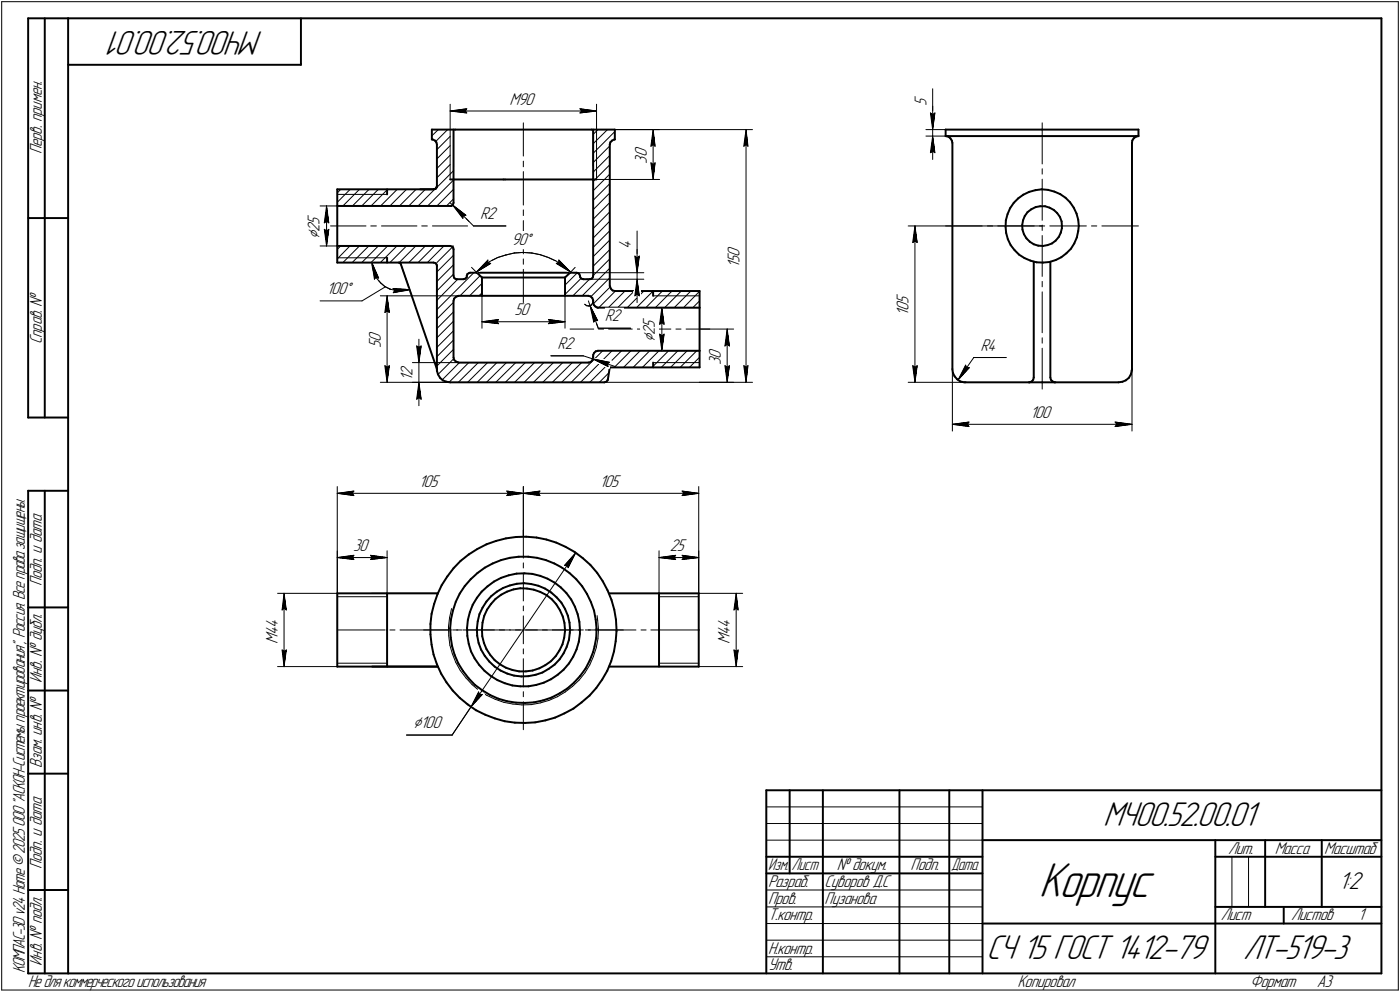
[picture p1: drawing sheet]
<svg xmlns="http://www.w3.org/2000/svg" width="421mm" height="298mm" viewBox="0 0 421 298" stroke-linecap="round" stroke-linejoin="round" font-family="sans-serif">
<defs><g id="words">
<text font-size="15.6" x="312.4" y="269.4">Корпус</text>
<g font-size="10.9">
<text x="79.2" y="9.4" transform="rotate(-180 79.2 9.4)">МЧ00.52.00.01</text>
<text x="331.8" y="248.1">МЧ00.52.00.01</text>
<text x="296.7" y="288.1">СЧ 15 ГОСТ 1412-79</text>
<text x="373.9" y="288.1">ЛТ-519-3</text>
</g>
<text font-size="7.8" x="402.6" y="267.2">1:2</text>
<g font-size="5.4">
<text x="153.2" y="31.4">M90</text>
<text x="278.6" y="31.9" transform="rotate(-90 278.6 31.9)">5</text>
<text x="12.6" y="46.3" transform="rotate(-90 12.6 46.3)">Перв. примен.</text>
<text x="194.5" y="47.3" transform="rotate(-90 194.5 47.3)">0</text>
<text x="194.5" y="49.2" transform="rotate(-90 194.5 49.2)">3</text>
<text x="144.4" y="65.9">R2</text>
<text x="96.1" y="71.9" transform="rotate(-90 96.1 71.9)">⌀</text>
<text x="96.1" y="69.7" transform="rotate(-90 96.1 69.7)">2</text>
<text x="96.1" y="67.5" transform="rotate(-90 96.1 67.5)">5</text>
<text x="153.8" y="73.8">90</text>
<text x="158.1" y="73.8">°</text>
<text x="189.7" y="74.9" transform="rotate(-90 189.7 74.9)">4</text>
<text x="222.4" y="77.2" transform="rotate(-90 222.4 77.2)">0</text>
<text x="222.4" y="80.4" transform="rotate(-90 222.4 80.4)">1</text>
<text x="222.4" y="79" transform="rotate(-90 222.4 79)">5</text>
<text x="98.2" y="88.3">100°</text>
<text x="154.7" y="94.7">50</text>
<text x="273.3" y="94.9" transform="rotate(-90 273.3 94.9)">1</text>
<text x="273.3" y="93.5" transform="rotate(-90 273.3 93.5)">0</text>
<text x="273.3" y="91.4" transform="rotate(-90 273.3 91.4)">5</text>
<text x="181.9" y="96.6">R2</text>
<text x="196.9" y="100.7" transform="rotate(-90 196.9 100.7)">2</text>
<text x="196.9" y="98.5" transform="rotate(-90 196.9 98.5)">5</text>
<text x="12.6" y="103.4" transform="rotate(-90 12.6 103.4)">Справ. №</text>
<text x="114.5" y="104.7" transform="rotate(-90 114.5 104.7)">5</text>
<text x="114.5" y="102.8" transform="rotate(-90 114.5 102.8)">0</text>
<text x="167.7" y="104.9">R2</text>
<text x="196.9" y="102.9" transform="rotate(-90 196.9 102.9)">⌀</text>
<text x="216.8" y="107.8" transform="rotate(-90 216.8 107.8)">0</text>
<text x="294.9" y="105.3">R4</text>
<text x="124.1" y="113" transform="rotate(-90 124.1 113)">2</text>
<text x="216.8" y="109.7" transform="rotate(-90 216.8 109.7)">3</text>
<text x="124.1" y="114.4" transform="rotate(-90 124.1 114.4)">1</text>
<text x="309.8" y="125.6">100</text>
<text x="126" y="146.3">105</text>
<text x="180.3" y="146.3">105</text>
<text x="106.2" y="165.6">30</text>
<text x="201.4" y="165.6">25</text>
<text x="12.6" y="176.1" transform="rotate(-90 12.6 176.1)">Подп. и дата</text>
<text x="83.5" y="190.9" transform="rotate(-90 83.5 190.9)">4</text>
<text x="83.5" y="188.8" transform="rotate(-90 83.5 188.8)">4</text>
<text x="219.5" y="190.9" transform="rotate(-90 219.5 190.9)">4</text>
<text x="219.5" y="188.8" transform="rotate(-90 219.5 188.8)">4</text>
<text x="83.5" y="193.5" transform="rotate(-90 83.5 193.5)">M</text>
<text x="219.5" y="193.5" transform="rotate(-90 219.5 193.5)">M</text>
<text x="12.6" y="205.2" transform="rotate(-90 12.6 205.2)">Инв. № дубл.</text>
<text x="124.3" y="218.7">⌀100</text>
<text x="12.6" y="230.9" transform="rotate(-90 12.6 230.9)">Взам. инв. №</text>
<text x="369.3" y="256.6">Лит.</text>
<text x="383.4" y="256.6">Масса</text>
<text x="398.3" y="256.6">Масштаб</text>
<text x="12.6" y="261.1" transform="rotate(-90 12.6 261.1)">Подп. и дата</text>
<text x="251.6" y="261.6">№ докум.</text>
<text x="273.9" y="261.6">Подп.</text>
<text x="231" y="266.6">Разраб.</text>
<text x="248" y="266.6">Суворов Д.С</text>
<text x="231" y="271.6">Пров.</text>
<text x="248" y="271.6">Пузанова</text>
<text x="231" y="276.6">Т.контр.</text>
<text x="367.1" y="276.6">Лист</text>
<text x="388.3" y="276.6">Листов</text>
<text x="408.5" y="276.6">1</text>
<text x="231" y="286.6">Н.контр.</text>
<text x="7.5" y="292.5" transform="rotate(-90 7.5 292.5)">КОМПАС-3Dv24Home©2025ООО&quot;АСКОН-Системыпроектирования&quot;, Россия. Всеправазащищены.</text>
<text x="12.6" y="290.2" transform="rotate(-90 12.6 290.2)">Инв. № подл.</text>
<text x="231" y="291.6">Утв.</text>
<text x="8.5" y="296.7">Недлякоммерческогоиспользования</text>
<text x="306" y="296.6">Копировал</text>
<text x="376" y="296.6">Формат</text>
<text x="396" y="296.6">A3</text>
</g>
<g font-size="5.3">
<text x="231.1" y="261.6">Изм.</text>
<text x="238.1" y="261.6">Лист</text>
<text x="286.1" y="261.6">Дата</text>
</g>
</g></defs>
<g fill="none" stroke="#000" stroke-width=".59">
<path d="M8.5 5.5v120zM8.5 5.5h12zM13.5 5.5v120zM20.5 5.5v287zM20.5 5.5h395zM20.5 19.5h70zM90.5 5.5v14zM415.5 5.5v287zM129.9 38.9h7zM129.9 38.9v3zM136.4 38.9v15zM136.9 38.9h41z"/>
<path d="M177.9 38.9h7zM178.4 38.9v15zM184.9 38.9v3zM284.4 38.9v2zM284.4 38.9h29zM313.4 38.9h29zM342.4 38.9v2zM101.4 56.9h29zM101.4 56.9v22zM116.4 56.9v1.5zM126.4 56.9h4zM129.9 41.9h.2z"/>
<path d="M130.1 41.9l.7 .3zM130.4 56.9l.6-.2zM130.8 42.2l.4 .6zM131.2 42.8l.2 .6zM131.3 56.3l-.3 .4zM131.4 43.4v12.6zM131.4 56l-.1 .3zM135.4 53.9h1zM136.4 53.9h15zM136.4 53.9v7.1zM151.4 53.9h.5zM151.9 53.9h26.5z"/>
<path d="M178.4 53.9v29zM178.4 53.9h1zM183.4 43.4v42.5zM183.6 42.8l-.2 .6zM183.6 42.8l.5-.6zM184.1 42.2l.6-.3zM184.7 41.9h.2zM284.4 40.9h29zM284.4 40.9l.8 .2zM285.2 41.1l.6 .5zM285.8 41.6l.5 .6zM286.3 42.2l.1 .7z"/>
<path d="M286.4 42.9v68zM306.2 59.6l1.6-1.1zM306.2 59.6l-1.3 1.4zM307.8 58.5l1.7-.8zM309.5 57.7l1.9-.6zM311.4 57.1l1.9-.2zM313.3 56.9l1.9 .2zM313.4 40.9h29zM315.2 57.1l1.9 .5zM317.1 57.6l1.8 .7zM318.9 58.3l1.6 1.1zM320.5 59.4l1.3 1.4z"/>
<path d="M340.4 42.9v68zM340.5 42.2l-.1 .7zM341 41.6l.6-.5zM341 41.6l-.5 .6zM341.6 41.1l.8-.2zM8.5 65.5h12zM101.4 78.9h29zM101.4 73.9h34zM101.4 61.9h34zM116.4 77.5v1.4zM119.9 78.9l.5 .2zM120.4 79.1l.2 .3z"/>
<path d="M120.6 79.4l10.8 31.5zM130.4 78.9l.6 .2zM131 79.1l.3 .4zM131.3 79.5l.1 .4zM131.4 79.9v7.6zM135.4 61.9h.4zM135.4 73.9l.6 .2zM136 74.1l.3 .4zM136.2 61.5l-.4 .4zM136.3 74.5l.1 .4zM136.4 61l-.2 .5zM136.4 74.9v8z"/>
<path d="M302.4 68.2l.2 1.8zM302.5 66.2l-.1 2zM302.6 70l.5 1.9zM303 64.3l-.5 1.9zM303.1 71.9l.9 1.8zM303.8 62.6l-.8 1.7zM304 73.7l1.1 1.5zM304.9 61l-1.1 1.6zM305.1 75.2l1.4 1.3zM306.5 76.5l1.6 1.1zM307.4 67.6l.1 1.4zM307.5 69l.4 1.4z"/>
<path d="M307.7 66.2l-.3 1.4zM307.9 70.4l.8 1.2zM308.1 77.6l1.8 .7zM308.2 64.9l-.5 1.3zM308.7 71.6l1 1zM309 63.8l1.1-.9zM309 63.8l-.8 1.1zM309.7 72.6l1.2 .8zM309.9 78.3l1.8 .5zM310.1 62.9l1.4-.7zM310.9 78.7v34.8zM310.9 73.4l1.4 .4z"/>
<path d="M311.5 62.2l1.3-.2zM311.7 78.8l2 .1zM312.3 73.8l1.4 .1zM312.8 62h1.5zM313.7 73.9l1.3-.2zM313.7 78.9l1.9-.2zM314.3 62l1.3 .4zM315 73.7l1.4-.5zM315.6 62.4l1.3 .7zM315.6 78.7l1.9-.6zM315.9 78.7v34.8zM316.4 73.2l1.1-.9z"/>
<path d="M316.9 63.1l1 .9zM317.5 78.1l1.7-.8zM317.9 64l.9 1.2zM318.4 71.2l-.9 1.1zM318.8 65.2l.5 1.3zM319 69.9l-.6 1.3zM319.2 77.3l1.5-1.2zM319.3 66.5l.1 1.4zM319.4 68.6l-.4 1.3zM319.4 67.9v.7zM320.7 76.1l1.4-1.3zM321.8 60.8l1.1 1.6z"/>
<path d="M322.9 62.4l.9 1.8zM323.1 73.2l-1 1.6zM323.8 64.2l.5 1.8zM323.8 71.4l-.7 1.8zM324.3 66l.1 1.9zM324.3 69.4l-.5 2zM324.4 67.9l-.1 1.5zM131.4 87.5v23.4zM136.4 90.4v17zM136.4 82.9l.2 .6zM136.6 89.7l-.2 .7zM136.6 89.7l.5-.5z"/>
<path d="M136.6 83.5l.4 .3zM137 83.8l.4 .1zM137.1 89.2l.6-.2zM137.4 83.9h2zM137.7 89l.2-.1zM137.9 88.9h39.1zM139.4 83.9l.6-.2zM140 83.7l.4-.4zM140.4 82.9v.4zM140.5 82.4l-.1 .5zM140.5 82.4l.6-.4zM141.1 82h.3z"/>
<path d="M141.4 82h2zM143.4 82l1.5 1.4zM143.4 82h28zM144.9 83.4v5.5zM144.9 83.4h25zM169.9 83.4v5.5zM169.9 83.4l1.5-1.4zM171.4 82h2zM173.4 82h.4zM173.8 82l.4 .4zM174.2 82.4l.2 .5zM174.4 82.9l.1 .4z"/>
<path d="M174.5 83.3l.3 .4zM174.8 83.7l.6 .2zM175.4 83.9h2zM177 88.9l.6 .2zM177.4 83.9l.6-.2zM177.6 89.1l.5 .5zM178.1 89.6l.3 .7zM178.3 83.3l-.3 .4zM178.4 90.3v.1zM178.4 90.4v.5zM178.4 90.9l.2 .7zM178.4 82.9l-.1 .4z"/>
<path d="M178.6 91.6l.5 .5zM179.1 92.1l.6 .4zM179.7 92.5h.2zM179.9 92.5h30.5zM183.4 85.9l.1 .2zM183.5 86.1l.2 .7zM183.7 86.8l.5 .5zM184.2 87.3l.7 .2zM184.9 87.5h25.5zM196.4 87.5v1.4zM210.4 92.5v12.9zM210.4 87.5v5z"/>
<path d="M131.4 111.4l.3 1.1zM131.4 110.9v.5zM131.7 112.5l.6 1zM132.3 113.5l.9 .8zM133.2 114.3l1.1 .4zM134.3 114.7l1.1 .2zM135.4 114.9h46.4zM136.4 107.4l.2 .7zM136.6 108.1l.5 .5zM137.1 108.6l.6 .3zM137.7 108.9l.2 .1zM137.9 109h39.1z"/>
<path d="M177 109l.6-.2zM177.6 108.8l.5-.5zM178.4 107.6l-.3 .7zM178.4 107.2v.4zM178.4 106.7v.5zM178.6 106.1l-.2 .6zM179.2 105.6l.6-.2zM179.2 105.6l-.6 .5zM179.8 105.4h30.6zM181.8 114.9l.6-.2zM182.7 114.3l-.3 .4zM182.8 114.1l-.1 .2z"/>
<path d="M183.4 110.4h27zM183.4 110.4l-.6 3.7zM196.4 109v1.4zM210.4 105.4v5zM286.4 110.9l.2 1.2zM286.6 112.1l.5 1zM287.1 113.1l.8 .9zM287.9 114l.9 .6zM288.8 114.6l1.2 .3zM290 114.9h.4zM290.4 114.9h23zM309.4 114.9h.2z"/>
<path d="M309.6 114.9l.7-.3zM310.7 114.1l-.4 .5zM310.9 113.5l-.2 .6zM313.4 114.9h23zM315.9 113.5l.2 .6zM316.1 114.1l.5 .5zM316.6 114.6l.6 .3zM317.2 114.9h.2zM336.4 114.9l1.2-.2zM337.6 114.7l1-.4zM338.6 114.3l.9-.8zM340.1 112.5l-.6 1z"/>
<path d="M340.4 111.4l-.3 1.1zM340.4 110.9v.5zM8.5 125.5h12zM8.5 147.5v145zM8.5 147.5h12zM13.5 147.5v145zM101.4 178.3h30.3zM101.4 178.3v22zM116.4 178.3v11zM131.6 178.6l-1 2.9zM132.8 175.9l-1.2 2.7zM134.5 173.2l-1.7 2.7z"/>
<path d="M136.4 170.8l-1.9 2.4zM138.3 178.4l-1.2 2.4zM138.5 168.6l2.5-2zM138.5 168.6l-2.1 2.2zM139.8 176.1l-1.5 2.3zM141 166.6l2.5-1.6zM141.6 174.1l-1.8 2zM141.6 174.1l2-1.9zM143.4 179.7l-1.2 2.1zM143.5 165l2.8-1.4zM143.6 172.2l2.2-1.6zM144.9 177.8l1.7-1.6z"/>
<path d="M144.9 177.8l-1.5 1.9zM145.8 170.6l2.4-1.3zM146.3 163.6l2.9-1zM146.6 176.2l2-1.4zM147.7 179.2l1.7-1.4zM147.7 179.2l-1.4 1.6zM148.2 169.3l2.5-1zM148.6 174.8l2.1-1.1zM149.2 162.6l2.9-.8zM149.4 177.8l1.9-1.1zM150.7 168.3l2.6-.7zM150.7 173.7l2.3-.8z"/>
<path d="M150.7 178.7l1.8-.9zM151.3 176.7l2-.8zM152.1 161.8l3.1-.4zM152.5 177.8l1.9-.7zM153 172.9l2.4-.5zM153.3 167.6l2.7-.3zM153.3 175.9l2.1-.5zM154.4 177.1l2.1-.3zM155.2 161.4l3-.1zM155.4 172.4l2.3-.1zM155.4 175.4l2.2-.1zM156 167.3h2.8z"/>
<path d="M156.5 176.8l2 .1zM157.6 175.3l2.2 .2zM157.7 172.3l2.4 .2zM158.2 161.3l3.2 .2zM158.5 176.9l2 .3zM158.8 167.3l2.7 .3zM159.8 175.5l2.1 .5zM160.1 172.5l2.4 .6zM160.5 177.2l2 .7zM161.4 161.5l2.9 .6zM161.5 167.6l2.7 .7zM161.9 176l2 .9z"/>
<path d="M162.5 173.1l2.2 .8zM162.5 177.9l1.8 .9zM163.9 176.9l1.9 1.2zM164.2 168.3l2.5 1zM164.3 162.1l3 1zM164.3 178.8l1.6 1.3zM164.7 173.9l2.1 1.2zM165.8 178.1l1.6 1.4zM166.7 169.3l2.4 1.3zM166.8 175.1l1.9 1.4zM167.3 163.1l2.8 1.2zM167.4 179.5l1.4 1.6z"/>
<path d="M168.7 176.5l1.6 1.7zM169.1 170.6l2.2 1.6zM170.1 164.3l2.7 1.6zM170.3 178.2l1.5 2zM171.3 172.2l2 1.9zM172.8 165.9l2.5 1.8zM173.3 174.1l1.8 2.1zM175.1 176.2l1.4 2.3zM175.3 167.7l2.2 2.1zM176.5 178.5l1.2 2.4zM177.5 169.8l2.1 2.3zM179.6 172.1l1.7 2.6z"/>
<path d="M181.3 174.7l1.4 2.7zM182.7 177.4l1.2 2.9zM183.1 178.3h27zM198.2 178.3v11zM210.1 178.3v11zM8.5 182.5h12zM116.4 189.3v11zM129.5 187.5v3.2zM129.5 190.7l.3 3zM129.8 184.5l-.3 3zM129.8 193.7l.6 3zM130.4 196.7l1 2.9z"/>
<path d="M130.6 181.5l-.8 3zM131.4 199.6l1.3 2.8zM135.4 188.8l.2 2.8zM135.6 191.6l.4 2.6zM135.6 186.1l-.2 2.7zM136 194.2l.7 2.6zM136.2 183.5l-.6 2.6zM136.7 196.8l1.1 2.6zM137.1 180.8l-.9 2.7zM137.8 199.4l1.5 2.3zM140.5 188.7v2.4zM140.5 191.1l.5 2.4z"/>
<path d="M140.7 186.3l-.2 2.4zM141 193.5l.6 2.2zM141.3 184l-.6 2.3zM141.6 195.7l1.1 2.2zM142.2 181.8l-.9 2.2zM142.7 197.9l1.4 1.9zM143.4 188.9l.1 2.1zM143.5 191l.4 2.2zM143.7 186.7l-.3 2.2zM143.9 193.2l.8 2zM144.1 199.8l1.6 1.8zM144.2 184.6l-.5 2.1z"/>
<path d="M144.7 195.2l1.1 1.9zM144.9 189.1l.1 2.1zM145 191.2l.5 2zM145.1 182.6l-.9 2zM145.1 187.1l-.2 2zM145.5 193.2l.8 1.9zM145.6 185.1l-.5 2zM145.8 197.1l1.4 1.7zM146.3 180.8l-1.2 1.8zM146.3 195.1l1.1 1.7zM146.5 183.2l-.9 1.9zM147.2 198.8l1.6 1.5z"/>
<path d="M147.4 196.8l1.4 1.6zM147.7 181.5l-1.2 1.7zM148.8 198.4l1.6 1.2zM149 180l1.7-1.3zM149 180l-1.3 1.5zM150.4 199.6l1.7 1.1zM164 199.9l1.7-1.2zM165.9 180.1l1.4 1.5zM167.1 197.2l-1.4 1.5zM167.3 181.6l1.1 1.8zM168.2 195.5l-1.1 1.7zM168.3 198.1l-1.5 1.6z"/>
<path d="M168.4 183.4l.8 1.9zM168.8 181.1l1.1 1.9zM169.2 193.6l-1 1.9zM169.2 185.3l.6 1.9zM169.5 196.3l-1.2 1.8zM169.7 191.7l-.5 1.9zM169.8 187.2l.1 2.1zM169.9 183l.9 2zM169.9 189.7l-.2 2zM169.9 189.3v.4zM170.4 194.4l-.9 1.9zM170.8 185l.5 2.1z"/>
<path d="M171.1 199.4l-1.6 1.9zM171.1 192.3l-.7 2.1zM171.3 187.1l.1 2.2zM171.4 190.2l-.3 2.1zM171.4 189.3v.9zM171.8 180.2l1.1 2.1zM172.4 197.4l-1.3 2zM172.9 182.3l.8 2.3zM173.4 195.2l-1 2.2zM173.7 184.6l.5 2.3zM174.1 192.9l-.7 2.3zM174.2 186.9l.2 2.4z"/>
<path d="M174.4 190.5l-.3 2.4zM174.4 189.3v1.2zM177.4 198.5l-1.3 2.4zM177.7 180.9l.9 2.6zM178.4 195.9l-1 2.6zM178.6 183.5l.6 2.7zM178.8 194.2l-.4 1.7zM179.2 186.2l.2 2.7zM179.3 191.6l-.5 2.6zM179.4 188.9l-.1 2.7zM183.8 198.7l-1.2 2.9zM183.9 180.3l.8 2.9z"/>
<path d="M184.7 195.7l-.9 3zM184.7 183.2l.6 3zM185.2 192.7l-.5 3zM185.3 186.2l.1 3.1zM185.4 189.7l-.2 3zM185.4 189.3v.4zM198.2 189.3v11zM210.1 189.3v11zM8.5 207.5h12zM101.4 200.3h30.3zM111.9 200.3h19.8zM132.7 202.4l1.6 2.7z"/>
<path d="M134.3 205.1l1.8 2.4zM136.1 207.5l2.2 2.2zM138.3 209.7l2.3 2zM139.3 201.7l1.7 2.2zM140.6 211.7l2.6 1.7zM141 203.9l1.8 1.9zM142.8 205.8l2.2 1.6zM143.2 213.4l2.8 1.4zM145 207.4l2.4 1.5zM145.7 201.6l1.9 1.5zM146 214.8l2.8 1.1zM147.4 208.9l2.5 1.1z"/>
<path d="M147.6 203.1l2 1.3zM148.8 200.3l1.7 1.2zM148.8 215.9l3 .8zM149.6 204.4l2.2 .9zM149.9 210l2.6 .7zM150.5 201.5l2.1 .9zM151.8 216.7l3.1 .5zM151.8 205.3l2.3 .7zM152.1 200.7l2 .6zM152.5 210.7l2.7 .5zM152.6 202.4l2 .6zM154.1 206l2.4 .2z"/>
<path d="M154.1 201.3l2 .5zM154.6 203l2.2 .3zM154.9 217.2l3 .1zM155.2 211.2h2.7zM156.1 201.8h2.1zM156.5 206.2h2.4zM156.8 203.3l2.1-.1zM157.9 217.3l3.1-.2zM157.9 211.2l2.7-.1zM158.2 201.8l2-.3zM158.9 206.2l2.4-.4zM158.9 203.2l2.2-.4z"/>
<path d="M160.2 201.5l2-.7zM160.6 211.1l2.7-.6zM161 217.1l3-.6zM161.1 202.8l2.1-.7zM161.3 205.8l2.3-.7zM162.2 200.8l1.8-.9zM163.2 202.1l1.8-1.1zM163.3 210.5l2.6-.9zM163.6 205.1l2.1-1zM164 216.5l3-.9zM165 201l1.8-1.3zM165.7 204.1l2-1.3z"/>
<path d="M165.9 209.6l2.4-1.2zM167 215.6l2.8-1.2zM167.7 202.8l1.8-1.5zM168.3 208.4l2.3-1.5zM169.8 214.4l2.7-1.5zM170.6 206.9l2-1.8zM172.5 212.9l2.4-1.8zM174.5 203.1l-1.9 2zM174.9 211.1l2.4-2.1zM176.1 200.9l-1.6 2.2zM179.3 206.8l-2 2.2zM181.1 204.2l-1.8 2.6z"/>
<path d="M182.6 201.6l-1.5 2.6zM183.1 200.3h27zM8.5 232.5h12zM230.5 237.5h185zM230.5 237.5v55zM237.5 237.5v25zM247.5 237.5v55zM270.5 237.5v55zM285.5 237.5v55zM295.5 237.5v55zM230.5 257.5h65zM295.5 252.5h120z"/>
<path d="M365.5 252.5v40zM365.5 257.5h15zM380.5 252.5v20zM380.5 257.5h35zM397.5 252.5v20zM8.5 267.5h12zM230.5 262.5h65zM295.5 277.5h70zM365.5 277.5h50zM365.5 272.5h50zM386.1 272.5v5zM8.5 292.5h12z"/>
<path d="M20.5 292.5h395z"/>
</g>
<g fill="none" stroke="#000" stroke-width=".3">
<path d="M.5 .5v297zM.5 .5h420zM420.5 .5v297zM135.4 38.9v15zM135.4 31.3v7.6zM135.4 33.4l5-.7zM135.4 33.4l5 .6zM135.4 33.4h44zM136.4 38.9v11.1zM140 33.4l.4 .6zM140.4 32.7l-.4 .7zM157.4 36.9v10z"/>
<path d="M174.4 34l5-.6zM174.4 32.7l.5 .7zM174.4 32.7l5 .7zM174.9 33.4l-.5 .6zM178.4 38.9v11.1zM179.4 38.9v15zM179.4 31.3v7.6zM184.9 38.9h41.4zM184.9 38.9h13.5zM196.4 38.9l.6 5zM196.4 38.9l-.7 5zM196.4 38.9v15z"/>
<path d="M224.4 38.9l.6 5zM224.4 38.9l-.7 5zM224.4 38.9v76zM278.5 38.9h5.9zM279.8 34l.7 .5zM279.8 34l.7 4.9zM280.5 34v4.9zM280.5 26.7v7.3zM280.5 34.5l.7-.5zM280.5 31.9v7zM280.5 38.9v2zM281.2 34l-.7 4.9z"/>
<path d="M313.4 36.9v12.4zM101.4 58.4h15zM102.4 56.9l-1 1.1zM116.6 56.9l-5 5zM129.9 40.8l1.9-1.9zM130.7 56.9l-5 5zM131.1 42.5l3.5-3.6zM131.4 56.3l5-5zM131.4 53.4l4-4zM131.4 50.6l4-3.9zM131.4 47.8l4-4zM131.4 45l4-4z"/>
<path d="M136.4 56.9l-5 5zM157.4 48.4v1.7zM157.4 51.6v10zM178.4 57.3l5-5zM178.4 54.5l5-5zM178.4 51.7l5-5zM178.4 48.9l5-5zM178.4 46.1l6.5-6.6zM178.4 43.2l4.3-4.3zM178.4 40.4l1.4-1.5zM179.4 53.9h19zM195.7 43.9l.7-.5z"/>
<path d="M195.7 48.9l.7 5zM195.7 48.9l.7 .5zM196.4 43.4l.6 .5zM196.4 49.4l.6-.5zM197 48.9l-.6 5zM223.7 43.9l.7-.5zM224.4 43.4l.6 .5zM278.5 40.9h5.9zM279.8 45.9l.7-.4zM280.5 40.9l-.7 5zM280.5 45.5l.7 .4zM280.5 40.9l.7 5z"/>
<path d="M280.5 40.9v7zM313.4 50.7v1.6zM313.4 53.8v12.4zM96.3 61.9h5.1zM96.3 73.9h5.1zM97.5 67l.7-.5zM97.5 68.9l.7 5zM97.5 68.9l.7 .5zM98.2 61.9l.7 5.1zM98.2 66.5l.7 .5zM98.2 61.9l-.7 5.1zM98.2 69.4l.7-.5z"/>
<path d="M98.2 61.9v12zM98.9 68.9l-.7 5zM99.4 67.9h10.7zM101.4 77.5h15zM101.4 60.8l3.9-3.9zM101.4 78.9h12.5zM102.4 73.9l-1 1zM103.1 61.9l5-5zM103.1 78.9l5-5zM105.2 73.9l-3.8 3.9zM105.9 78.9l5-5zM106 61.9l5-5z"/>
<path d="M108.8 61.9l5-5zM108.8 78.9l5-5zM111.5 67.9h1.7zM111.6 78.9l5-5zM111.8 78.9l.2 1.7zM111.8 78.9l2.1 4.7zM111.8 78.9l.8 5zM114.4 78.9l5-5zM114.5 61.9l5-5zM114.7 67.9h10.7zM117.3 61.9l5-5zM117.3 78.9l5-5z"/>
<path d="M120.1 78.9l5-5zM120.1 61.9l5-5zM120.6 79.4l3.3 9.5zM122.9 61.9l5-5zM122.9 78.9l5-5zM126.8 67.9h1.7zM128.5 78.9l5-5zM128.6 61.9l7.8-7.8zM130 67.9h10.6zM130.7 73.9l-5 5zM134.3 61.9l2.1-2.1zM135.4 61l.7 .6z"/>
<path d="M136.1 61.6l6.3 6.3zM136.1 61.6l3.1 4zM136.1 61.6l4 3.1zM136.1 61.6l5 4.9zM136.4 73.9l-5 5zM139.3 64.9l-.1 .7zM139.3 64.9l.8-.2zM142.4 67.9h9.7zM146.7 78.1l-3.4 3.7zM146.7 78.1v.8zM146.7 78.9l.9 .3zM147.3 78.6l2.4-1.2z"/>
<path d="M149.7 77.4l2.4-.8zM152.1 76.6l2.6-.6zM154.7 76l2.6-.1zM157.3 75.9l2.6 .1zM157.4 63.1v1.7zM157.4 66.3v10zM157.4 77.8v1.6zM159.9 76l2.6 .5zM162.5 76.5l2.4 .9zM164.9 77.4l2.4 1.1zM167.3 78.5l2.2 1.4zM167.3 79.2l4.3 2.6z"/>
<path d="M167.3 79.2l.8-.3zM168.1 78.1v.8zM168.1 78.1l3.5 3.7zM169.5 79.9l1.9 1.7zM178.4 77.1l5-5zM178.4 74.3l5-5zM178.4 68.7l5-5zM178.4 65.9l5-5zM178.4 63l5-5zM178.4 60.2l5-5zM183.4 66.5l-5 5zM190.9 77l.7 .5z"/>
<path d="M190.9 77l.7 5zM191.6 77v5zM191.6 69.4v7.6zM191.6 77.5l.7-.5zM191.6 74.9v7.1zM192.3 77l-.7 5zM273.1 67.9h40.3zM274.5 72.9l.7-.5zM275.2 67.9l.6 5zM275.2 72.4l.6 .5zM275.2 67.9l-.7 5zM275.2 67.9v47z"/>
<path d="M284.4 67.9h11zM296.9 67.9h1.6zM300.1 67.9h11zM312.6 67.9h1.6zM313.4 67.6v1.7zM313.4 70.8v12.3zM315.7 67.9h11zM328.3 67.9h1.6zM331.4 67.9h11zM96.3 90.4h12.6zM108.9 90.4l7-4.2zM112 80.6l.5 1.6z"/>
<path d="M112.5 82.2l.9 1.5zM113 83.3l.9 .3zM113 83.3l-.4 .6zM113.4 83.7l1.1 1.3zM114.4 88.9h23.5zM114.5 85l1.2 1.1zM115.7 86.1l1.6 .8zM115.7 93.9l.7-.4zM116.4 88.9l.7 5zM116.4 93.5l.7 .4zM116.4 88.9l-.7 5zM116.4 88.9v26z"/>
<path d="M117.3 86.9l1.7 .4zM118.2 86.7l.5 .6zM118.2 86.7l5 .3zM118.3 88l4.9-1zM118.7 87.3l-.4 .7zM119 87.3l1.6 .2zM120.6 87.5l1.7-.2zM122.3 87.3l.9-.3zM131.4 98.7l5-5zM131.4 87.4l5-5zM131.4 84.6l5-5zM131.4 81.7l5-5z"/>
<path d="M136.4 99.4l-5 5zM136.4 96.5l-5 5zM136.4 90.8l-5 5zM137.7 83.9l-6.3 6.4zM138.3 88.9l6.1-6zM141.2 88.9l3.7-3.7zM141.8 80.3l1.6 1.7zM142.5 82l-11.1 11zM143.3 81.8l1.9-1.8zM143.3 81.8l4.3-2.6zM144 88.9l.9-.8zM144.9 88.9v9.7z"/>
<path d="M144.9 96.7l5-.7zM144.9 96.7l5 .6zM144.9 96.7h25zM145.2 80l2.1-1.4zM149.4 96.7l.5 .6zM149.9 96l-.5 .7zM157.4 80.9v10zM164.9 97.3l5-.6zM164.9 96l.5 .7zM164.9 96l5 .7zM165.4 96.7l-.5 .6zM169.9 88.5l4.9-4.8z"/>
<path d="M169.9 85.7l3.8-3.7zM169.9 88.9v9.7zM171.4 98.9h7.2zM171.4 81.6l.2 .2zM172.3 88.9l5-5zM172.4 82h21.2zM173 80.3l-1.6 1.7zM175.9 91.4l.5 .5zM176.4 91.9h.7zM176.4 83.9h17.2zM177 90.4l.5 1.5zM177.1 91.9l.7-.2z"/>
<path d="M177.5 91.9l2.4 6.7zM177.5 91.9l1.1 4.9zM177.5 91.9l2.2 4.5zM177.5 91.9l2.3 6.5zM177.7 89.2l5.7-5.7zM178.2 91.1l-.4 .6zM178.4 82.8l5-5zM178.4 80l5-5zM178.4 90.4l-.2 .7zM179 96.1l-.4 .7zM179 96.1l.7 .3zM179.9 98.6h9.8z"/>
<path d="M180 98.9h1.5zM180.1 92.5l5-5zM183 92.5l5-5zM183 98.9h7.2zM183.4 80.6l-8.3 8.3zM183.5 86.3l-5 5zM185.8 92.5l5-5zM188.6 92.5l5-5zM190.9 88.9l.7-.5zM191.4 92.5l5-5zM191.6 83.9l-.7 5zM191.6 88.4l.7 .5z"/>
<path d="M191.6 83.9l.7 5zM191.6 83.9v7zM191.6 82v1.9zM191.7 98.9h1.4zM194.2 92.5l5-5zM194.6 98.9h7.2zM196.4 88.9h14zM196.4 87.5v1.4zM197 92.5h13.4zM197.1 92.5l5-5zM198.4 97.5l.7-.6zM199.1 92.5l.6 5z"/>
<path d="M199.1 96.9l.6 .6zM199.1 92.5l-.7 5zM199.1 92.5v12.9zM202.8 92.5l5-5zM203.3 98.9h1.5zM204.9 87.5l-5 5zM206.3 98.9h7.1zM208.4 92.5l2-2.1zM210.4 87.5l-4.8 5zM210.4 98.9h10.2zM218.7 98.9l.7 5.1zM218.7 98.9l-.7 5.1z"/>
<path d="M218.7 98.9v16zM313.4 84.6v1.6zM313.4 87.7v12.3zM114.4 114.9h21zM115.7 109.9l.7 5zM115.7 109.9l.7 .5zM116.4 110.4l.7-.5zM117.1 109.9l-.7 5zM124 109h13.9zM124 114.9h11.4zM125.3 104l.7 .4zM125.3 104l.7 5z"/>
<path d="M125.3 120l.7-.5zM126 104.4l.7-.4zM126 101.9v7.1zM126 114.9l-.7 5.1zM126 119.5l.7 .5zM126 114.9l.7 5.1zM126 114.9v7zM126 109v5.9zM126.7 104l-.7 5zM131.4 110l5-5zM131.7 112.5l4.8-4.7zM135 114.9l6-5.9z"/>
<path d="M136.4 102.2l-5 5zM137.8 114.9l6-5.9zM138.2 109l-5.2 5.1zM140.6 114.9l6-5.9zM143.5 114.9l5.9-5.9zM146.3 114.9l6-5.9zM149.1 114.9l6-5.9zM152 114.9l6-5.9zM154.8 114.9l6-5.9zM157.6 114.9l6-5.9zM160.4 114.9l6.1-5.9zM163.2 114.9l6-5.9z"/>
<path d="M165.7 106.9h9.7zM166.1 114.9l6-5.9zM168.9 114.9l6-5.9zM171.8 114.9l9.5-9.5zM174.6 114.9l9.5-9.5zM175.4 106.9l2.9 1zM177.4 114.9l9.5-9.5zM178.3 107.9l4.6 2.3zM178.3 107.9l5 1zM178.3 107.9l6.7 2.3zM180.3 114.9l2.8-2.9zM181.8 114.9h44.5z"/>
<path d="M182.6 109.3l.3 .9zM182.6 109.3l.7-.4zM184.7 110.4l5-5zM187.5 110.4l5-5zM190.4 110.4l5-5zM193.2 110.4l5-5zM196.1 110.4l5-5zM196.4 109h14zM197 105.4h13.4zM198.4 100.4l.7 5zM198.4 100.4l.7 .5zM198.9 110.4l5-5z"/>
<path d="M199.1 100.9l.6-.5zM199.7 100.4l-.6 5zM201.7 110.4l5-5zM204.6 110.4l4.9-5zM210.2 110.4l.2-.2zM210.3 114.9h10.3zM210.4 107.4l-3.1 3zM218 104l.7-.5zM218 109.9l.7 5zM218 109.9l.7 .5zM218.7 103.5l.7 .5zM218.7 110.4l.7-.5z"/>
<path d="M219.4 109.9l-.7 5zM223.7 109.9l.7 5zM223.7 109.9l.7 .5zM224.4 110.4l.6-.5zM225 109.9l-.6 5zM273.1 114.9h17.3zM274.5 109.9l.7 5zM274.5 109.9l.7 .5zM275.2 110.4l.6-.5zM275.8 109.9l-.6 5zM286.4 110.9v18.6zM290.4 109.7l-2.3 4.5z"/>
<path d="M290.4 109.7l.3 .8zM290.7 110.5h.8zM291.5 110.5l-3.4 3.7zM292.9 107.4h9.7zM292.9 107.4l-4.8 6.8zM313.4 101.5v1.6zM313.4 104.6v12.3zM340.4 110.9v18.6zM286.4 127.5l5-.7zM286.4 127.5l5 .7zM286.4 127.5h54zM290.9 127.5l.5 .7z"/>
<path d="M291.4 126.8l-.5 .7zM335.4 128.2l5-.7zM335.4 126.8l.5 .7zM335.4 126.8l5 .7zM335.9 127.5l-.5 .7zM101.4 146.2v32.1zM101.4 148.3l5-.7zM101.4 148.3l5 .6zM101.4 148.3h56zM105.9 148.3l.5 .6zM106.4 147.6l-.5 .7zM152.4 148.9l5-.6z"/>
<path d="M152.4 147.6l.5 .7zM152.4 147.6l5 .7zM152.9 148.3l-.5 .6zM157.4 159.3v8.4zM157.4 146.2v15.1zM157.4 148.3l5-.7zM157.4 148.3l5 .6zM157.4 148.3h52.7zM161.9 148.3l.5 .6zM162.4 147.6l-.5 .7zM205.1 148.9l5-.6zM205.1 147.6l.6 .7z"/>
<path d="M205.1 147.6l5 .7zM205.7 148.3l-.6 .6zM210.1 146.2v32.1zM83.5 178.3h17.9zM85.4 178.3l.7 5zM85.4 178.3l-.6 5zM85.4 178.3v22zM101.4 179.3h15zM101.4 165.5v12.8zM101.4 167.6l5-.7zM101.4 167.6l5 .5zM101.4 167.6h15z"/>
<path d="M105.9 167.6l.5 .5zM106.4 166.9l-.5 .7zM111.4 168.1l5-.5zM111.4 166.9l.5 .7zM111.4 166.9l5 .7zM111.9 178.3h19.8zM111.9 167.6l-.5 .5zM116.4 165.5v12.8zM157.4 169.2v1.5zM157.4 172.2v8.4zM169.8 169.9l.8-.1zM170.6 169.8l.3 .8z"/>
<path d="M173.1 166.1l-2.2 4.5zM173.1 166.1l-3.3 3.8zM173.1 166.1l-31.5 46.3zM198.2 179.3h11.9zM198.2 165.5v12.8zM198.2 167.6l5-.7zM198.2 167.6l5 .5zM198.2 167.6h11.9zM202.7 167.6l.5 .5zM203.2 166.9l-.5 .7zM205.1 168.1l5-.5zM205.1 166.9l.6 .7z"/>
<path d="M205.1 166.9l5 .7zM205.7 167.6l-.6 .5zM210.1 178.3h13.3zM210.1 165.5v12.8zM221.4 178.3l.6 5zM221.4 178.3l-.7 5zM221.4 178.3v22zM84.8 183.3l.6-.5zM84.8 195.3l.6 5zM84.8 195.3l.6 .4zM85.4 182.8l.7 .5zM85.4 195.7l.7-.4z"/>
<path d="M86.1 195.3l-.7 5zM101.4 199.3h15zM101.4 189.3h14.4zM117.3 189.3h1.5zM120.3 189.3h14.4zM127.4 189.3h8.4zM134.9 188.4l.1 2.7zM135 191.1l.3 2.8zM135.2 185.6l-.3 2.8zM135.3 193.9l.8 2.6zM135.8 182.9l-.6 2.7zM136.1 196.5l1 2.6z"/>
<path d="M136.1 189.3h1.6zM137.1 199.1l1.3 2.4zM137.3 189.3h1.6zM139.2 189.3h14.3zM140.3 189.3h8.4zM150.2 189.3h1.5zM153.2 189.3h4.2zM155 189.3h1.5zM157.4 198v8.4zM157.4 195v1.5zM157.4 189.3v4.2zM157.4 182.1v1.5z"/>
<path d="M157.4 185.1v4.2zM157.4 189.3h4.2zM158.1 189.3h14.3zM163.2 189.3h1.4zM166.1 189.3h8.4zM173.9 189.3h1.5zM176 189.3h1.5zM177 189.3h14.3zM177.4 199.8l-1.5 2.4zM178.5 197.3l-1.1 2.5zM179 189.3h8.5zM179.3 194.6l-.8 2.7z"/>
<path d="M179.6 185l.1 1.4zM179.7 186.4l.3 2.8zM179.8 191.9l-.5 2.7zM180 189.2l-.2 2.7zM192.8 189.3h1.5zM195.7 189.3h14.4zM198.2 199.3h11.9zM220.7 183.3l.7-.5zM220.7 195.3l.7 5zM220.7 195.3l.7 .4zM221.4 182.8l.6 .5zM221.4 195.7l.6-.4z"/>
<path d="M222 195.3l-.6 5zM83.5 200.3h17.9zM138.4 201.5l1.7 2.2zM140.1 203.7l1.9 2zM141.6 212.4l-5.6 8.5zM142 205.7l2.1 1.8zM143.9 207.9l-2.3 4.5zM143.9 207.9l.3 .8zM144.1 207.5l2.3 1.5zM144.2 208.7h.8zM145 208.7l-3.4 3.7zM146.4 209l2.5 1.1z"/>
<path d="M148.9 210.1l2.7 1zM151.6 211.1l2.7 .5zM154.3 211.6l2.7 .2zM157 211.8h2.8zM157.4 210.9v8.4zM157.4 207.9v1.5zM159.8 211.8l2.7-.6zM162.5 211.2l2.6-.7zM165.1 210.5l2.5-1.1zM167.6 209.4l2.4-1.5zM170 207.9l2.2-1.7zM172.2 206.2l2-1.8z"/>
<path d="M175.9 202.2l-1.7 2.2zM210.1 200.3h13.3zM122.3 220.9h13.7zM230.5 247.5h65zM230.5 252.5h65zM230.5 242.5h65zM370.5 257.5v15zM375.5 257.5v15zM230.5 267.5h65zM230.5 272.5h65zM230.5 277.5h65zM.5 297.5h420z"/>
<path d="M230.5 282.5h65zM230.5 287.5h65z"/>
</g>
<g fill="#fff" stroke="#fff" stroke-width=".3">
<path d="M153.8 69.7h7.2zM153.8 69.8h7.2zM153.8 69.8h7.2zM153.8 69.9h7.2zM153.8 70h7.2zM153.8 70.1h7.2zM153.8 70.2h7.2zM153.8 70.3h7.2zM153.8 70.4h7.2zM153.8 70.4h7.2zM153.8 70.5h7.2zM153.8 70.6h7.2zM153.8 70.7h7.2zM153.8 70.8h7.2zM153.8 70.9h7.2zM153.8 71h7.2zM153.8 71h7.2zM153.8 71.1h7.2zM153.8 71.2h7.2zM153.8 71.3h7.2zM153.8 71.4h7.2zM153.8 71.5h7.2zM153.8 71.5h7.2zM153.8 71.6h7.2zM153.8 71.7h7.2zM153.8 71.8h7.2zM153.8 71.9h7.2zM153.8 72h7.2zM153.8 72.1h7.2zM153.8 72.1h7.2zM153.8 72.2h7.2zM153.8 72.3h7.2zM153.8 72.4h7.2zM153.8 72.5h7.2zM153.8 72.6h7.2zM153.8 72.6h7.2zM153.8 72.7h7.2zM153.8 72.8h7.2zM153.8 72.9h7.2zM153.8 73h7.2zM153.8 73.1h7.2zM153.8 73.2h7.2zM153.8 73.2h7.2zM153.8 73.3h7.2zM153.8 73.4h7.2zM153.8 73.5h7.2zM153.8 73.6h7.2zM153.8 73.7h7.2zM153.8 73.7h7.2zM153.8 73.8h7.2zM153.8 73.9h7.2zM153.8 74h7.2zM153.8 74.1h7.2zM153.8 74.2h7.2zM153.8 74.3h7.2zM153.8 74.3h7.2zM153.8 74.4h7.2zM153.8 74.5h7.2zM153.8 74.6h7.2zM153.8 74.7h7.2zM153.8 74.8h7.2z"/>
<path d="M146.7 77.6h.3zM146.6 77.6h.5zM146.6 77.7h.6zM146.5 77.8h.7zM146.4 77.9h.8zM146.3 78h1zM146.2 78.1h1.2zM146.1 78.1h1.4zM146 78.2h1.6zM146 78.3h1.6zM145.9 78.4h1.8zM145.8 78.5h1.9zM145.7 78.6h2.1zM145.6 78.7h2.3zM145.5 78.7h2.5zM145.5 78.8h2.5zM145.4 78.9h2.7zM145.3 79h2.9zM145.2 79.1h3.1zM145.1 79.2h3.2zM145 79.2h3.3zM144.9 79.3h3.4zM144.9 79.4h3.2zM144.8 79.5h3.2zM144.7 79.6h3.1zM144.6 79.7h3.1zM144.5 79.8h3.1zM144.4 79.8h3zM144.4 79.9h2.8zM144.3 80h2.9zM144.2 80.1h2.8zM144.2 80.2h2.6zM144.1 80.3h2.6zM144.1 80.3h2.5zM144 80.4h2.4zM144 80.5h2.3zM143.9 80.6h2.2zM143.9 80.7h2.1zM143.8 80.8h2.1zM143.8 80.9h1.9zM143.8 80.9h1.7zM143.7 81h1.8zM143.7 81.1h1.6zM143.6 81.2h1.5zM143.6 81.3h1.3zM143.5 81.4h1.1zM143.5 81.4h.9zM143.4 81.5h.7zM143.4 81.6h.4zM143.3 81.7h.3z"/>
<path d="M168 77.6h.2zM167.9 77.6h.4zM167.8 77.7h.6zM167.7 77.8h.8zM167.7 77.9h.9zM167.6 78h1.1zM167.6 78.1h1.1zM167.5 78.1h1.3zM167.4 78.2h1.5zM167.3 78.3h1.7zM167.3 78.4h1.8zM167.2 78.5h2zM167.1 78.6h2.1zM167 78.7h2.3zM167 78.7h2.4zM167 78.8h2.5zM166.9 78.9h2.7zM166.8 79h2.9zM166.7 79.1h3.1zM166.6 79.2h3.2zM166.5 79.2h3.4zM166.7 79.3h3.3zM166.9 79.4h3.2zM167 79.5h3.2zM167.1 79.6h3.2zM167.3 79.7h3zM167.4 79.8h3zM167.6 79.8h2.9zM167.7 79.9h2.9zM167.8 80h2.9zM168 80.1h2.7zM168.1 80.2h2.7zM168.2 80.3h2.7zM168.4 80.3h2.5zM168.6 80.4h2.3zM168.7 80.5h2.2zM168.8 80.6h2.2zM169 80.7h2zM169.1 80.8h2zM169.2 80.9h1.9zM169.4 80.9h1.8zM169.5 81h1.8zM169.7 81.1h1.6zM169.8 81.2h1.6zM170.1 81.3h1.3zM170.3 81.4h1.1zM170.6 81.4h.8zM170.9 81.5h.6zM171.1 81.6h.4zM171.4 81.7h.2z"/>
<path d="M154.7 91.4h5.2zM154.7 91.5h5.2zM154.7 91.6h5.2zM154.7 91.7h5.2zM154.7 91.8h5.2zM154.7 91.9h5.2zM154.7 91.9h5.2zM154.7 92h5.2zM154.7 92.1h5.2zM154.7 92.2h5.2zM154.7 92.3h5.2zM154.7 92.4h5.2zM154.7 92.5h5.2zM154.7 92.5h5.2zM154.7 92.6h5.2zM154.7 92.7h5.2zM154.7 92.8h5.2zM154.7 92.9h5.2zM154.7 93h5.2zM154.7 93h5.2zM154.7 93.1h5.2zM154.7 93.2h5.2zM154.7 93.3h5.2zM154.7 93.4h5.2zM154.7 93.5h5.2zM154.7 93.6h5.2zM154.7 93.6h5.2zM154.7 93.7h5.2zM154.7 93.8h5.2zM154.7 93.9h5.2zM154.7 94h5.2zM154.7 94.1h5.2zM154.7 94.1h5.2zM154.7 94.2h5.2zM154.7 94.3h5.2zM154.7 94.4h5.2zM154.7 94.5h5.2zM154.7 94.6h5.2zM154.7 94.7h5.2zM154.7 94.7h5.2zM154.7 94.8h5.2zM154.7 94.9h5.2zM154.7 95h5.2zM154.7 95.1h5.2zM154.7 95.2h5.2zM154.7 95.2h5.2zM154.7 95.3h5.2zM154.7 95.4h5.2zM154.7 95.5h5.2zM154.7 95.6h5.2z"/>
<path d="M149.9 95.5h.6zM149.3 95.6h1.2zM148.6 95.7h1.9zM148 95.8h2.5zM147.4 95.8h3.1zM146.7 95.9h3.8zM146.6 96h3.9zM146.4 96.1h4.1zM146.1 96.2h4.4zM146 96.3h4.5zM145.8 96.4h4.7zM145.5 96.4h5zM145.4 96.5h5.1zM145.2 96.6h5.3zM144.9 96.7h5.6zM145.2 96.8h5.3zM145.5 96.9h5zM145.6 96.9h4.9zM145.9 97h4.6zM146.1 97.1h4.4zM146.3 97.2h4.2zM146.6 97.3h3.9zM146.7 97.4h3.8zM147.4 97.5h3.1zM148 97.5h2.5zM148.6 97.6h1.9zM149.3 97.7h1.2zM149.9 97.8h.6z"/>
<path d="M164.4 95.5h.7zM164.4 95.6h1.3zM164.4 95.7h1.9zM164.4 95.8h2.6zM164.4 95.8h3.2zM164.4 95.9h3.7zM164.4 96h4zM164.4 96.1h4.2zM164.4 96.2h4.3zM164.4 96.3h4.6zM164.4 96.4h4.8zM164.4 96.4h4.9zM164.4 96.5h5.2zM164.4 96.6h5.4zM164.4 96.7h5.5zM164.4 96.8h5.4zM164.4 96.9h5.1zM164.4 96.9h4.9zM164.4 97h4.7zM164.4 97.1h4.4zM164.4 97.2h4.3zM164.4 97.3h4zM164.4 97.4h3.7zM164.4 97.5h3.2zM164.4 97.5h2.6zM164.4 97.6h1.9zM164.4 97.7h1.3zM164.4 97.8h.7z"/>
<path d="M219.1 73.7h4.3zM219.1 73.8h4.3zM219.1 73.9h4.3zM219.1 74h4.3zM219.1 74.1h4.3zM219.1 74.2h4.3zM219.1 74.3h4.3zM219.1 74.3h4.3zM219.1 74.4h4.3zM219.1 74.5h4.3zM219.1 74.6h4.3zM219.1 74.7h4.3zM219.1 74.8h4.3zM219.1 74.8h4.3zM219.1 74.9h4.3zM219.1 75h4.3zM219.1 75.1h4.3zM219.1 75.2h4.3zM219.1 75.3h4.3zM219.1 75.4h4.3zM219.1 75.4h4.3zM219.1 75.5h4.3zM219.1 75.6h4.3zM219.1 75.7h4.3zM219.1 75.8h4.3zM219.1 75.9h4.3zM219.1 75.9h4.3zM219.1 76h4.3zM219.1 76.1h4.3zM219.1 76.2h4.3zM219.1 76.3h4.3zM219.1 76.4h4.3zM219.1 76.5h4.3zM219.1 76.5h4.3zM219.1 76.6h4.3zM219.1 76.7h4.3zM219.1 76.8h4.3zM219.1 76.9h4.3zM219.1 77h4.3zM219.1 77h4.3zM219.1 77.1h4.3zM219.1 77.2h4.3zM219.1 77.3h4.3zM219.1 77.4h4.3zM219.1 77.5h4.3zM219.1 77.6h4.3zM219.1 77.6h4.3zM219.1 77.7h4.3zM219.1 77.8h4.3zM219.1 77.9h4.3zM219.1 78h4.3zM219.1 78.1h4.3zM219.1 78.1h4.3zM219.1 78.2h4.3zM219.1 78.3h4.3zM219.1 78.4h4.3zM219.1 78.5h4.3zM219.1 78.6h4.3zM219.1 78.7h4.3zM219.1 78.7h4.3zM219.1 78.8h4.3zM219.1 78.9h4.3zM219.1 79h4.3zM219.1 79.1h4.3zM219.1 79.2h4.3zM219.1 79.2h4.3zM219.1 79.3h4.3zM219.1 79.4h4.3zM219.1 79.5h4.3zM219.1 79.6h4.3zM219.1 79.7h4.3zM219.1 79.8h4.3zM219.1 79.8h4.3zM219.1 79.9h4.3zM219.1 80h4.3zM219.1 80.1h4.3zM219.1 80.2h4.3zM219.1 80.3h4.3zM219.1 80.3h4.3z"/>
<path d="M223.1 109.4h2.5zM223.2 109.5h2.4zM223.2 109.6h2.4zM223.2 109.6h2.4zM223.2 109.7h2.4zM223.2 109.8h2.4zM223.2 109.9h2.4zM223.2 110h2.4zM223.3 110.1h2.2zM223.3 110.2h2.2zM223.3 110.2h2.2zM223.3 110.3h2.2zM223.3 110.4h2.2zM223.3 110.5h2.2zM223.3 110.6h2.2zM223.4 110.7h2zM223.4 110.7h2zM223.4 110.8h2zM223.4 110.9h2zM223.4 111h2zM223.4 111.1h2zM223.4 111.2h2zM223.4 111.3h1.9zM223.4 111.3h1.9zM223.4 111.4h1.9zM223.4 111.5h1.9zM223.4 111.6h1.9zM223.4 111.7h1.9zM223.4 111.8h1.9zM223.4 111.8h1.9zM223.5 111.9h1.7zM223.5 112h1.7zM223.5 112.1h1.7zM223.5 112.2h1.7zM223.5 112.3h1.7zM223.5 112.4h1.7zM223.5 112.4h1.7zM223.6 112.5h1.5zM223.6 112.6h1.5zM223.6 112.7h1.5zM223.6 112.8h1.5zM223.6 112.9h1.5zM223.6 112.9h1.5zM223.6 113h1.5zM223.6 113.1h1.4zM223.7 113.2h1.3zM223.7 113.3h1.3zM223.8 113.4h1.2zM223.8 113.5h1.2zM223.9 113.5h1.1zM223.9 113.6h1zM223.9 113.7h1zM223.9 113.8h.9zM223.9 113.9h.9zM224 114h.8zM224 114h.7zM224.1 114.1h.6zM224.1 114.2h.6zM224.1 114.3h.5zM224.2 114.4h.4zM224.2 114.5h.3zM224.3 114.6h.2zM224.3 114.6h.2z"/>
<path d="M224.3 39.2h.2zM224.3 39.3h.2zM224.2 39.4h.3zM224.2 39.5h.4zM224.1 39.5h.5zM224.1 39.6h.6zM224.1 39.7h.6zM224 39.8h.7zM224 39.9h.8zM223.9 40h.9zM223.9 40h.9zM223.9 40.1h1zM223.9 40.2h1zM223.9 40.3h1.1zM223.8 40.4h1.2zM223.8 40.5h1.2zM223.7 40.6h1.3zM223.7 40.6h1.3zM223.6 40.7h1.4zM223.6 40.8h1.5zM223.6 40.9h1.5zM223.6 41h1.5zM223.6 41.1h1.5zM223.6 41.1h1.5zM223.6 41.2h1.5zM223.6 41.3h1.5zM223.5 41.4h1.7zM223.5 41.5h1.7zM223.5 41.6h1.7zM223.5 41.7h1.7zM223.5 41.7h1.7zM223.5 41.8h1.7zM223.5 41.9h1.7zM223.4 42h1.9zM223.4 42.1h1.9zM223.4 42.2h1.9zM223.4 42.2h1.9zM223.4 42.3h1.9zM223.4 42.4h1.9zM223.4 42.5h1.9zM223.4 42.6h1.9zM223.4 42.7h2zM223.4 42.8h2zM223.4 42.8h2zM223.4 42.9h2zM223.4 43h2zM223.4 43.1h2zM223.4 43.2h2zM223.3 43.3h2.2zM223.3 43.3h2.2zM223.3 43.4h2.2zM223.3 43.5h2.2zM223.3 43.6h2.2zM223.3 43.7h2.2zM223.3 43.8h2.2zM223.2 43.9h2.4zM223.2 43.9h2.4zM223.2 44h2.4zM223.2 44.1h2.4zM223.2 44.2h2.4zM223.2 44.3h2.4zM223.2 44.4h2.4z"/>
<path d="M213.4 104.4h4.3zM213.4 104.5h4.3zM213.4 104.6h4.3zM213.4 104.6h4.3zM213.4 104.7h4.3zM213.4 104.8h4.3zM213.4 104.9h4.3zM213.4 105h4.3zM213.4 105.1h4.3zM213.4 105.2h4.3zM213.4 105.2h4.3zM213.4 105.3h4.3zM213.4 105.4h4.3zM213.4 105.5h4.3zM213.4 105.6h4.3zM213.4 105.7h4.3zM213.4 105.7h4.3zM213.4 105.8h4.3zM213.4 105.9h4.3zM213.4 106h4.3zM213.4 106.1h4.3zM213.4 106.2h4.3zM213.4 106.3h4.3zM213.4 106.3h4.3zM213.4 106.4h4.3zM213.4 106.5h4.3zM213.4 106.6h4.3zM213.4 106.7h4.3zM213.4 106.8h4.3zM213.4 106.8h4.3zM213.4 106.9h4.3zM213.4 107h4.3zM213.4 107.1h4.3zM213.4 107.2h4.3zM213.4 107.3h4.3zM213.4 107.4h4.3zM213.4 107.4h4.3zM213.4 107.5h4.3zM213.4 107.6h4.3zM213.4 107.7h4.3zM213.4 107.8h4.3zM213.4 107.9h4.3zM213.4 107.9h4.3zM213.4 108h4.3zM213.4 108.1h4.3zM213.4 108.2h4.3zM213.4 108.3h4.3zM213.4 108.4h4.3zM213.4 108.5h4.3zM213.4 108.5h4.3zM213.4 108.6h4.3zM213.4 108.7h4.3zM213.4 108.8h4.3zM213.4 108.9h4.3zM213.4 109h4.3zM213.4 109.1h4.3zM213.4 109.1h4.3zM213.4 109.2h4.3zM213.4 109.3h4.3zM213.4 109.4h4.3zM213.4 109.5h4.3zM213.4 109.6h4.3z"/>
<path d="M218.6 99.1h.3zM218.6 99.2h.3zM218.5 99.3h.4zM218.5 99.4h.4zM218.5 99.5h.4zM218.4 99.6h.6zM218.4 99.7h.6zM218.4 99.7h.7zM218.4 99.8h.7zM218.4 99.9h.7zM218.3 100h.9zM218.3 100.1h.9zM218.2 100.2h1.1zM218.2 100.2h1.1zM218.2 100.3h1.1zM218.1 100.4h1.3zM218.1 100.5h1.3zM218 100.6h1.5zM218 100.7h1.5zM217.9 100.8h1.6zM217.9 100.8h1.6zM217.9 100.9h1.6zM217.9 101h1.6zM217.9 101.1h1.6zM217.9 101.2h1.6zM217.9 101.3h1.6zM217.9 101.3h1.6zM217.8 101.4h1.7zM217.8 101.5h1.8zM217.8 101.6h1.8zM217.8 101.7h1.8zM217.8 101.8h1.8zM217.8 101.9h1.8zM217.8 101.9h1.8zM217.8 102h1.8zM217.8 102.1h1.8zM217.8 102.2h1.8zM217.8 102.3h1.9zM217.8 102.4h1.9zM217.8 102.4h1.9zM217.8 102.5h1.9zM217.7 102.6h2zM217.7 102.7h2zM217.7 102.8h2zM217.7 102.9h2zM217.7 103h2.1zM217.7 103h2.1zM217.7 103.1h2.1zM217.6 103.2h2.2zM217.6 103.3h2.2zM217.6 103.4h2.2zM217.6 103.5h2.2zM217.6 103.5h2.2zM217.6 103.6h2.2zM217.6 103.7h2.3zM217.5 103.8h2.4zM217.5 103.9h2.4zM217.5 104h2.4zM217.5 104.1h2.4zM217.5 104.1h2.4zM217.5 104.2h2.4zM217.5 104.3h2.4z"/>
<path d="M217.4 109.4h2.5zM217.5 109.5h2.4zM217.5 109.6h2.4zM217.5 109.6h2.4zM217.5 109.7h2.4zM217.5 109.8h2.4zM217.5 109.9h2.4zM217.5 110h2.4zM217.6 110.1h2.3zM217.6 110.2h2.2zM217.6 110.2h2.2zM217.6 110.3h2.2zM217.6 110.4h2.2zM217.6 110.5h2.2zM217.6 110.6h2.2zM217.7 110.7h2.1zM217.7 110.7h2.1zM217.7 110.8h2.1zM217.7 110.9h2zM217.7 111h2zM217.7 111.1h2zM217.7 111.2h2zM217.7 111.3h2zM217.8 111.3h1.9zM217.8 111.4h1.9zM217.8 111.5h1.9zM217.8 111.6h1.9zM217.8 111.7h1.8zM217.8 111.8h1.8zM217.8 111.8h1.8zM217.8 111.9h1.8zM217.8 112h1.8zM217.8 112.1h1.8zM217.8 112.2h1.8zM217.8 112.3h1.8zM217.8 112.4h1.8zM217.8 112.4h1.7zM217.9 112.5h1.6zM217.9 112.6h1.6zM217.9 112.7h1.6zM217.9 112.8h1.6zM217.9 112.9h1.6zM217.9 112.9h1.6zM217.9 113h1.6zM217.9 113.1h1.6zM218 113.2h1.5zM218 113.3h1.5zM218.1 113.4h1.3zM218.1 113.5h1.3zM218.2 113.5h1.1zM218.2 113.6h1.1zM218.2 113.7h1zM218.3 113.8h.9zM218.3 113.9h.9zM218.4 114h.7zM218.4 114h.7zM218.4 114.1h.6zM218.4 114.2h.6zM218.4 114.3h.5zM218.5 114.4h.4zM218.5 114.5h.4zM218.6 114.6h.3zM218.6 114.6h.3z"/>
<path d="M192.7 95.4h5.3zM192.7 95.5h5.3zM192.7 95.6h5.3zM192.7 95.7h5.3zM192.7 95.8h5.3zM192.7 95.8h5.3zM192.7 95.9h5.3zM192.7 96h5.3zM192.7 96.1h5.3zM192.7 96.2h5.3zM192.7 96.3h5.3zM192.7 96.4h5.3zM192.7 96.4h5.3zM192.7 96.5h5.3zM192.7 96.6h5.3zM192.7 96.7h5.3zM192.7 96.8h5.3zM192.7 96.9h5.3zM192.7 96.9h5.3zM192.7 97h5.3zM192.7 97.1h5.3zM192.7 97.2h5.3zM192.7 97.3h5.3zM192.7 97.4h5.3zM192.7 97.5h5.3zM192.7 97.5h5.3zM192.7 97.6h5.3zM192.7 97.7h5.3zM192.7 97.8h5.3zM192.7 97.9h5.3zM192.7 98h5.3zM192.7 98h5.3zM192.7 98.1h5.3zM192.7 98.2h5.3zM192.7 98.3h5.3zM192.7 98.4h5.3zM192.7 98.5h5.3zM192.7 98.6h5.3zM192.7 98.6h5.3zM192.7 98.7h5.3zM192.7 98.8h5.3zM192.7 98.9h5.3zM192.7 99h5.3zM192.7 99.1h5.3zM192.7 99.1h5.3zM192.7 99.2h5.3zM192.7 99.3h5.3zM192.7 99.4h5.3zM192.7 99.5h5.3zM192.7 99.6h5.3zM192.7 99.7h5.3zM192.7 99.7h5.3zM192.7 99.8h5.3zM192.7 99.9h5.3zM192.7 100h5.3zM192.7 100.1h5.3zM192.7 100.2h5.3zM192.7 100.2h5.3zM192.7 100.3h5.3zM192.7 100.4h5.3zM192.7 100.5h5.3zM192.7 100.6h5.3zM192.7 100.7h5.3zM192.7 100.8h5.3zM192.7 100.8h5.3zM192.7 100.9h5.3zM192.7 101h5.3zM192.7 101.1h5.3zM192.7 101.2h5.3zM192.7 101.3h5.3zM192.7 101.3h5.3zM192.7 101.4h5.3zM192.7 101.5h5.3zM192.7 101.6h5.3zM192.7 101.7h5.3zM192.7 101.8h5.3zM192.7 101.9h5.3zM192.7 101.9h5.3zM192.7 102h5.3zM192.7 102.1h5.3zM192.7 102.2h5.3zM192.7 102.3h5.3zM192.7 102.4h5.3zM192.7 102.4h5.3zM192.7 102.5h5.3zM192.7 102.6h5.3zM192.7 102.7h5.3zM192.7 102.8h5.3z"/>
<path d="M199 92.7h.2zM199 92.8h.2zM198.9 92.9h.4zM198.9 93h.4zM198.8 93h.5zM198.8 93.1h.6zM198.8 93.2h.6zM198.7 93.3h.8zM198.7 93.4h.8zM198.6 93.5h1zM198.6 93.6h1zM198.5 93.6h1.1zM198.5 93.7h1.1zM198.5 93.8h1.1zM198.5 93.9h1.2zM198.5 94h1.2zM198.4 94.1h1.4zM198.4 94.1h1.4zM198.3 94.2h1.5zM198.3 94.3h1.6zM198.3 94.4h1.6zM198.3 94.5h1.6zM198.3 94.6h1.6zM198.3 94.7h1.6zM198.3 94.7h1.6zM198.3 94.8h1.6zM198.3 94.9h1.7zM198.2 95h1.8zM198.2 95.1h1.8zM198.2 95.2h1.8zM198.2 95.2h1.8zM198.2 95.3h1.8zM198.2 95.4h1.8zM198.2 95.5h1.9zM198.2 95.6h1.9zM198.2 95.7h1.9zM198.1 95.8h2zM198.1 95.8h2zM198.1 95.9h2zM198.1 96h2zM198.1 96.1h2zM198.1 96.2h2.1zM198.1 96.3h2.1zM198.1 96.4h2.1zM198.1 96.4h2.1zM198 96.5h2.2zM198 96.6h2.2zM198 96.7h2.2zM198 96.8h2.2zM198 96.9h2.2zM198 96.9h2.2zM198 97h2.2zM198 97.1h2.2zM198 97.2h2.2zM198 97.3h2.2zM198 97.4h2.3zM198 97.5h2.3zM198 97.5h2.3zM198 97.6h2.3zM198 97.7h2.3zM198 97.8h2.3zM198 97.9h2.3z"/>
<path d="M197.9 99.9h2.4zM198 100h2.3zM198 100.1h2.3zM198 100.2h2.3zM198 100.2h2.3zM198 100.3h2.3zM198 100.4h2.3zM198 100.5h2.3zM198 100.6h2.2zM198 100.7h2.2zM198 100.8h2.2zM198 100.8h2.2zM198 100.9h2.2zM198 101h2.2zM198 101.1h2.2zM198 101.2h2.2zM198 101.3h2.2zM198 101.3h2.2zM198.1 101.4h2.1zM198.1 101.5h2.1zM198.1 101.6h2.1zM198.1 101.7h2.1zM198.1 101.8h2zM198.1 101.9h2zM198.1 101.9h2zM198.1 102h2zM198.1 102.1h2zM198.2 102.2h1.9zM198.2 102.3h1.9zM198.2 102.4h1.9zM198.2 102.4h1.8zM198.2 102.5h1.8zM198.2 102.6h1.8zM198.2 102.7h1.8zM198.2 102.8h1.8zM198.2 102.9h1.8zM198.3 103h1.7zM198.3 103h1.6zM198.3 103.1h1.6zM198.3 103.2h1.6zM198.3 103.3h1.6zM198.3 103.4h1.6zM198.3 103.5h1.6zM198.3 103.5h1.6zM198.3 103.6h1.5zM198.4 103.7h1.4zM198.4 103.8h1.4zM198.5 103.9h1.2zM198.5 104h1.2zM198.5 104.1h1.1zM198.5 104.1h1.1zM198.5 104.2h1.1zM198.6 104.3h1zM198.6 104.4h1zM198.7 104.5h.8zM198.7 104.6h.8zM198.8 104.6h.6zM198.8 104.7h.6zM198.8 104.8h.5zM198.9 104.9h.4zM198.9 105h.4zM199 105.1h.2zM199 105.2h.2z"/>
<path d="M178.3 107.9h2.5zM178.5 107.9h2.7zM178.6 108h3.1zM178.6 108.1h3.5zM178.7 108.2h3.9zM178.8 108.3h4.2zM179 108.4h4.6zM179.1 108.5h4.9zM179.2 108.5h4.8zM179.2 108.6h4.8zM179.3 108.7h4.6zM179.5 108.8h4.4zM179.6 108.9h4.3zM179.7 109h4.1zM179.7 109.1h4.1zM179.8 109.1h4zM180 109.2h3.7zM180.2 109.3h3.5zM180.3 109.4h3.4zM180.5 109.5h3.1zM180.7 109.6h2.9zM180.8 109.6h2.8zM181 109.7h2.6zM181.2 109.8h2.4zM181.4 109.9h2.1zM181.5 110h2zM181.7 110.1h1.8zM181.9 110.2h1.5zM182 110.2h1.4zM182.2 110.3h1.2zM182.4 110.4h.9zM182.5 110.5h.8zM182.7 110.6h.6zM182.9 110.7h.3zM183 110.7h.2z"/>
<path d="M167.7 100.9h5.7zM167.7 101h5.7zM167.7 101.1h5.7zM167.7 101.2h5.7zM167.7 101.3h5.7zM167.7 101.3h5.7zM167.7 101.4h5.7zM167.7 101.5h5.7zM167.7 101.6h5.7zM167.7 101.7h5.7zM167.7 101.8h5.7zM167.7 101.9h5.7zM167.7 101.9h5.7zM167.7 102h5.7zM167.7 102.1h5.7zM167.7 102.2h5.7zM167.7 102.3h5.7zM167.7 102.4h5.7zM167.7 102.4h5.7zM167.7 102.5h5.7zM167.7 102.6h5.7zM167.7 102.7h5.7zM167.7 102.8h5.7zM167.7 102.9h5.7zM167.7 103h5.7zM167.7 103h5.7zM167.7 103.1h5.7zM167.7 103.2h5.7zM167.7 103.3h5.7zM167.7 103.4h5.7zM167.7 103.5h5.7zM167.7 103.5h5.7zM167.7 103.6h5.7zM167.7 103.7h5.7zM167.7 103.8h5.7zM167.7 103.9h5.7zM167.7 104h5.7zM167.7 104.1h5.7zM167.7 104.1h5.7zM167.7 104.2h5.7zM167.7 104.3h5.7zM167.7 104.4h5.7zM167.7 104.5h5.7zM167.7 104.6h5.7zM167.7 104.6h5.7zM167.7 104.7h5.7zM167.7 104.8h5.7zM167.7 104.9h5.7zM167.7 105h5.7zM167.7 105.1h5.7zM167.7 105.2h5.7zM167.7 105.2h5.7zM167.7 105.3h5.7zM167.7 105.4h5.7zM167.7 105.5h5.7zM167.7 105.6h5.7zM167.7 105.7h5.7zM167.7 105.7h5.7zM167.7 105.8h5.7z"/>
<path d="M177.5 92h.1zM177.5 92.1h.2zM177.5 92.2h.3zM177.5 92.3h.4zM177.5 92.4h.5zM177.5 92.5h.6zM177.5 92.5h.6zM177.5 92.6h.6zM177.5 92.7h.7zM177.5 92.8h.8zM177.5 92.9h.9zM177.5 93h1zM177.5 93h1.1zM177.5 93.1h1.1zM177.5 93.2h1.2zM177.5 93.3h1.2zM177.5 93.4h1.3zM177.5 93.5h1.4zM177.5 93.6h1.4zM177.5 93.6h1.5zM177.5 93.7h1.5zM177.4 93.8h1.7zM177.5 93.9h1.6zM177.5 94h1.7zM177.5 94.1h1.7zM177.5 94.1h1.7zM177.5 94.2h1.7zM177.5 94.3h1.8zM177.5 94.4h1.8zM177.5 94.5h1.9zM177.5 94.6h2zM177.6 94.7h1.9zM177.6 94.7h2zM177.6 94.8h2zM177.6 94.9h2.1zM177.6 95h2.1zM177.7 95.1h2zM177.7 95.2h2zM177.7 95.2h2.1zM177.7 95.3h2.1zM177.7 95.4h2.2zM177.8 95.5h2.1zM177.8 95.6h2.2zM177.8 95.7h2.3zM177.8 95.8h2.3zM177.9 95.8h2.3zM177.9 95.9h2.3zM177.9 96h2.4zM177.9 96.1h2.4zM177.9 96.2h2.4zM178 96.3h2.3zM178 96.4h2.4zM178 96.4h2.4zM178 96.5h2.5zM178 96.6h2.5zM178.1 96.7h2.2zM178.1 96.8h2zM178.1 96.9h1.7zM178.1 96.9h1.5zM178.1 97h1.2zM178.1 97.1h1.1zM178.1 97.2h.8zM178.1 97.3h.5zM178.1 97.4h.3z"/>
<path d="M181.9 92.6h5.7zM181.9 92.7h5.7zM181.9 92.8h5.7zM181.9 92.9h5.7zM181.9 93h5.7zM181.9 93h5.7zM181.9 93.1h5.7zM181.9 93.2h5.7zM181.9 93.3h5.7zM181.9 93.4h5.7zM181.9 93.5h5.7zM181.9 93.6h5.7zM181.9 93.6h5.7zM181.9 93.7h5.7zM181.9 93.8h5.7zM181.9 93.9h5.7zM181.9 94h5.7zM181.9 94.1h5.7zM181.9 94.1h5.7zM181.9 94.2h5.7zM181.9 94.3h5.7zM181.9 94.4h5.7zM181.9 94.5h5.7zM181.9 94.6h5.7zM181.9 94.7h5.7zM181.9 94.7h5.7zM181.9 94.8h5.7zM181.9 94.9h5.7zM181.9 95h5.7zM181.9 95.1h5.7zM181.9 95.2h5.7zM181.9 95.2h5.7zM181.9 95.3h5.7zM181.9 95.4h5.7zM181.9 95.5h5.7zM181.9 95.6h5.7zM181.9 95.7h5.7zM181.9 95.8h5.7zM181.9 95.8h5.7zM181.9 95.9h5.7zM181.9 96h5.7zM181.9 96.1h5.7zM181.9 96.2h5.7zM181.9 96.3h5.7zM181.9 96.4h5.7zM181.9 96.4h5.7zM181.9 96.5h5.7zM181.9 96.6h5.7zM181.9 96.7h5.7zM181.9 96.8h5.7zM181.9 96.9h5.7zM181.9 96.9h5.7zM181.9 97h5.7zM181.9 97.1h5.7zM181.9 97.2h5.7zM181.9 97.3h5.7zM181.9 97.4h5.7zM181.9 97.5h5.7zM181.9 97.5h5.7z"/>
<path d="M120.8 109.6h4.2zM120.8 109.7h4.2zM120.8 109.8h4.2zM120.8 109.9h4.2zM120.8 110h4.2zM120.8 110.1h4.2zM120.8 110.2h4.2zM120.8 110.2h4.2zM120.8 110.3h4.2zM120.8 110.4h4.2zM120.8 110.5h4.2zM120.8 110.6h4.2zM120.8 110.7h4.2zM120.8 110.7h4.2zM120.8 110.8h4.2zM120.8 110.9h4.2zM120.8 111h4.2zM120.8 111.1h4.2zM120.8 111.2h4.2zM120.8 111.3h4.2zM120.8 111.3h4.2zM120.8 111.4h4.2zM120.8 111.5h4.2zM120.8 111.6h4.2zM120.8 111.7h4.2zM120.8 111.8h4.2zM120.8 111.8h4.2zM120.8 111.9h4.2zM120.8 112h4.2zM120.8 112.1h4.2zM120.8 112.2h4.2zM120.8 112.3h4.2zM120.8 112.4h4.2zM120.8 112.4h4.2zM120.8 112.5h4.2zM120.8 112.6h4.2zM120.8 112.7h4.2zM120.8 112.8h4.2zM120.8 112.9h4.2zM120.8 112.9h4.2zM120.8 113h4.2zM120.8 113.1h4.2zM120.8 113.2h4.2zM120.8 113.3h4.2zM120.8 113.4h4.2zM120.8 113.5h4.2zM120.8 113.5h4.2zM120.8 113.6h4.2zM120.8 113.7h4.2zM120.8 113.8h4.2zM120.8 113.9h4.2zM120.8 114h4.2zM120.8 114h4.2zM120.8 114.1h4.2zM120.8 114.2h4.2zM120.8 114.3h4.2z"/>
<path d="M124.8 103.5h2.5zM124.9 103.5h2.4zM124.9 103.6h2.4zM124.9 103.7h2.4zM124.9 103.8h2.4zM124.9 103.9h2.4zM124.9 104h2.4zM124.9 104.1h2.4zM124.9 104.1h2.3zM125 104.2h2.2zM125 104.3h2.2zM125 104.4h2.2zM125 104.5h2.2zM125 104.6h2.2zM125 104.6h2.2zM125 104.7h2.1zM125 104.8h2.1zM125 104.9h2.1zM125.1 105h2zM125.1 105.1h2zM125.1 105.2h2zM125.1 105.2h2zM125.1 105.3h1.9zM125.1 105.4h1.9zM125.1 105.5h1.9zM125.1 105.6h1.9zM125.1 105.7h1.9zM125.1 105.7h1.9zM125.1 105.8h1.9zM125.1 105.9h1.9zM125.1 106h1.8zM125.1 106.1h1.8zM125.1 106.2h1.8zM125.1 106.3h1.8zM125.1 106.3h1.8zM125.1 106.4h1.8zM125.2 106.5h1.7zM125.2 106.6h1.6zM125.2 106.7h1.6zM125.2 106.8h1.6zM125.2 106.8h1.6zM125.2 106.9h1.6zM125.2 107h1.6zM125.2 107.1h1.6zM125.2 107.2h1.5zM125.3 107.3h1.4zM125.3 107.4h1.4zM125.4 107.4h1.3zM125.4 107.5h1.3zM125.5 107.6h1.1zM125.5 107.7h1.1zM125.5 107.8h1zM125.6 107.9h.9zM125.6 107.9h.9zM125.6 108h.8zM125.6 108.1h.8zM125.7 108.2h.6zM125.7 108.3h.6zM125.7 108.4h.5zM125.8 108.5h.4zM125.8 108.5h.4zM125.9 108.6h.3zM125.9 108.7h.3z"/>
<path d="M125.9 115.1h.3zM125.9 115.2h.3zM125.8 115.3h.4zM125.8 115.4h.4zM125.8 115.5h.4zM125.7 115.6h.6zM125.7 115.7h.6zM125.6 115.7h.8zM125.6 115.8h.8zM125.6 115.9h.8zM125.6 116h.9zM125.6 116.1h.9zM125.5 116.2h1.1zM125.5 116.2h1.1zM125.5 116.3h1.1zM125.4 116.4h1.3zM125.4 116.5h1.3zM125.3 116.6h1.4zM125.3 116.7h1.4zM125.2 116.8h1.5zM125.2 116.8h1.6zM125.2 116.9h1.6zM125.2 117h1.6zM125.2 117.1h1.6zM125.2 117.2h1.6zM125.2 117.3h1.6zM125.2 117.3h1.6zM125.2 117.4h1.7zM125.1 117.5h1.8zM125.1 117.6h1.8zM125.1 117.7h1.8zM125.1 117.8h1.8zM125.1 117.9h1.8zM125.1 117.9h1.8zM125.1 118h1.9zM125.1 118.1h1.9zM125.1 118.2h1.9zM125.1 118.3h1.9zM125.1 118.4h1.9zM125.1 118.4h1.9zM125.1 118.5h1.9zM125.1 118.6h2zM125.1 118.7h2zM125.1 118.8h2zM125.1 118.9h2zM125 119h2.1zM125 119h2.1zM125 119.1h2.1zM125 119.2h2.2zM125 119.3h2.2zM125 119.4h2.2zM125 119.5h2.2zM125 119.5h2.2zM125 119.6h2.2zM124.9 119.7h2.3zM124.9 119.8h2.4zM124.9 119.9h2.4zM124.9 120h2.4zM124.9 120.1h2.4zM124.9 120.1h2.4zM124.9 120.2h2.4zM124.9 120.3h2.4z"/>
<path d="M111.2 99.4h4.2zM111.2 99.5h4.2zM111.2 99.6h4.2zM111.2 99.7h4.2zM111.2 99.7h4.2zM111.2 99.8h4.2zM111.2 99.9h4.2zM111.2 100h4.2zM111.2 100.1h4.2zM111.2 100.2h4.2zM111.2 100.2h4.2zM111.2 100.3h4.2zM111.2 100.4h4.2zM111.2 100.5h4.2zM111.2 100.6h4.2zM111.2 100.7h4.2zM111.2 100.8h4.2zM111.2 100.8h4.2zM111.2 100.9h4.2zM111.2 101h4.2zM111.2 101.1h4.2zM111.2 101.2h4.2zM111.2 101.3h4.2zM111.2 101.3h4.2zM111.2 101.4h4.2zM111.2 101.5h4.2zM111.2 101.6h4.2zM111.2 101.7h4.2zM111.2 101.8h4.2zM111.2 101.9h4.2zM111.2 101.9h4.2zM111.2 102h4.2zM111.2 102.1h4.2zM111.2 102.2h4.2zM111.2 102.3h4.2zM111.2 102.4h4.2zM111.2 102.4h4.2zM111.2 102.5h4.2zM111.2 102.6h4.2zM111.2 102.7h4.2zM111.2 102.8h4.2zM111.2 102.9h4.2zM111.2 103h4.2zM111.2 103h4.2zM111.2 103.1h4.2zM111.2 103.2h4.2zM111.2 103.3h4.2zM111.2 103.4h4.2zM111.2 103.5h4.2zM111.2 103.5h4.2zM111.2 103.6h4.2zM111.2 103.7h4.2zM111.2 103.8h4.2zM111.2 103.9h4.2zM111.2 104h4.2zM111.2 104.1h4.2zM111.2 104.1h4.2zM111.2 104.2h4.2zM111.2 104.3h4.2zM111.2 104.4h4.2zM111.2 104.5h4.2zM111.2 104.6h4.2z"/>
<path d="M115.1 109.4h2.5zM115.2 109.5h2.4zM115.2 109.6h2.4zM115.2 109.6h2.4zM115.2 109.7h2.4zM115.2 109.8h2.4zM115.2 109.9h2.4zM115.2 110h2.4zM115.3 110.1h2.3zM115.3 110.2h2.2zM115.3 110.2h2.2zM115.3 110.3h2.2zM115.3 110.4h2.2zM115.3 110.5h2.2zM115.3 110.6h2.2zM115.4 110.7h2.1zM115.4 110.7h2.1zM115.4 110.8h2.1zM115.4 110.9h2zM115.4 111h2zM115.4 111.1h2zM115.4 111.2h2zM115.4 111.3h2zM115.5 111.3h1.9zM115.5 111.4h1.9zM115.5 111.5h1.9zM115.5 111.6h1.9zM115.5 111.7h1.8zM115.5 111.8h1.8zM115.5 111.8h1.8zM115.6 111.9h1.7zM115.6 112h1.7zM115.6 112.1h1.7zM115.6 112.2h1.7zM115.6 112.3h1.7zM115.6 112.4h1.7zM115.6 112.4h1.7zM115.7 112.5h1.6zM115.7 112.6h1.6zM115.7 112.7h1.6zM115.7 112.8h1.6zM115.7 112.9h1.6zM115.7 112.9h1.6zM115.7 113h1.6zM115.7 113.1h1.5zM115.7 113.2h1.5zM115.7 113.3h1.5zM115.8 113.4h1.3zM115.8 113.5h1.3zM115.9 113.5h1.1zM115.9 113.6h1.1zM115.9 113.7h1zM116 113.8h.9zM116 113.9h.9zM116.1 114h.7zM116.1 114h.7zM116.2 114.1h.6zM116.2 114.2h.6zM116.2 114.3h.5zM116.2 114.4h.5zM116.2 114.5h.5zM116.3 114.6h.3zM116.3 114.6h.3z"/>
<path d="M116.3 89.2h.3zM116.3 89.2h.3zM116.2 89.3h.5zM116.2 89.4h.5zM116.2 89.5h.5zM116.2 89.6h.6zM116.2 89.7h.6zM116.1 89.7h.7zM116.1 89.8h.7zM116 89.9h.9zM116 90h.9zM115.9 90.1h1zM115.9 90.2h1.1zM115.9 90.3h1.1zM115.8 90.3h1.3zM115.8 90.4h1.3zM115.7 90.5h1.5zM115.7 90.6h1.5zM115.7 90.7h1.5zM115.7 90.8h1.6zM115.7 90.8h1.6zM115.7 90.9h1.6zM115.7 91h1.6zM115.7 91.1h1.6zM115.7 91.2h1.6zM115.7 91.3h1.6zM115.6 91.4h1.7zM115.6 91.4h1.7zM115.6 91.5h1.7zM115.6 91.6h1.7zM115.6 91.7h1.7zM115.6 91.8h1.7zM115.6 91.9h1.7zM115.5 91.9h1.8zM115.5 92h1.8zM115.5 92.1h1.8zM115.5 92.2h1.9zM115.5 92.3h1.9zM115.5 92.4h1.9zM115.5 92.5h1.9zM115.4 92.5h2zM115.4 92.6h2zM115.4 92.7h2zM115.4 92.8h2zM115.4 92.9h2zM115.4 93h2.1zM115.4 93h2.1zM115.4 93.1h2.1zM115.3 93.2h2.2zM115.3 93.3h2.2zM115.3 93.4h2.2zM115.3 93.5h2.2zM115.3 93.6h2.2zM115.3 93.6h2.2zM115.3 93.7h2.3zM115.2 93.8h2.4zM115.2 93.9h2.4zM115.2 94h2.4zM115.2 94.1h2.4zM115.2 94.1h2.4zM115.2 94.2h2.4zM115.2 94.3h2.4z"/>
<path d="M98.2 84.2h8.7zM98.2 84.3h8.7zM98.2 84.4h8.7zM98.2 84.5h8.7zM98.2 84.6h8.7zM98.2 84.7h8.7zM98.2 84.8h8.7zM98.2 84.8h8.7zM98.2 84.9h8.7zM98.2 85h8.7zM98.2 85.1h8.7zM98.2 85.2h8.7zM98.2 85.3h8.7zM98.2 85.3h8.7zM98.2 85.4h8.7zM98.2 85.5h8.7zM98.2 85.6h8.7zM98.2 85.7h8.7zM98.2 85.8h8.7zM98.2 85.9h8.7zM98.2 85.9h8.7zM98.2 86h8.7zM98.2 86.1h8.7zM98.2 86.2h8.7zM98.2 86.3h8.7zM98.2 86.4h8.7zM98.2 86.4h8.7zM98.2 86.5h8.7zM98.2 86.6h8.7zM98.2 86.7h8.7zM98.2 86.8h8.7zM98.2 86.9h8.7zM98.2 87h8.7zM98.2 87h8.7zM98.2 87.1h8.7zM98.2 87.2h8.7zM98.2 87.3h8.7zM98.2 87.4h8.7zM98.2 87.5h8.7zM98.2 87.5h8.7zM98.2 87.6h8.7zM98.2 87.7h8.7zM98.2 87.8h8.7zM98.2 87.9h8.7zM98.2 88h8.7zM98.2 88.1h8.7zM98.2 88.1h8.7zM98.2 88.2h8.7zM98.2 88.3h8.7zM98.2 88.4h8.7zM98.2 88.5h8.7zM98.2 88.6h8.7zM98.2 88.6h8.7zM98.2 88.7h8.7zM98.2 88.8h8.7zM98.2 88.9h8.7zM98.2 89h8.7zM98.2 89.1h8.7zM98.2 89.2h8.7zM98.2 89.2h8.7zM98.2 89.3h8.7z"/>
<path d="M111.8 79.1h.2zM111.8 79.2h.3zM111.8 79.2h.4zM111.8 79.3h.4zM111.8 79.4h.5zM111.8 79.5h.6zM111.8 79.6h.6zM111.8 79.7h.6zM111.8 79.8h.7zM111.8 79.8h.8zM111.8 79.9h.9zM111.8 80h1zM111.8 80.1h1zM111.8 80.2h1.1zM111.8 80.3h1.1zM111.8 80.3h1.2zM111.8 80.4h1.2zM111.8 80.5h1.3zM111.8 80.6h1.3zM111.8 80.7h1.4zM111.8 80.8h1.4zM111.7 80.9h1.6zM111.8 80.9h1.5zM111.8 81h1.6zM111.8 81.1h1.6zM111.8 81.2h1.6zM111.8 81.3h1.7zM111.8 81.4h1.7zM111.8 81.4h1.7zM111.8 81.5h1.7zM111.8 81.6h1.8zM111.8 81.7h1.8zM111.8 81.8h1.9zM111.8 81.9h1.9zM111.8 82h1.9zM111.8 82h2zM111.9 82.1h1.9zM111.9 82.2h2zM111.9 82.3h2zM111.9 82.4h2.1zM111.9 82.5h2.1zM111.9 82.5h2.1zM111.9 82.6h2.1zM111.9 82.7h2.1zM112 82.8h2.1zM112 82.9h2.1zM112 83h2.2zM112 83.1h2.2zM112 83.1h2.3zM112 83.2h2.3zM112 83.3h2.3zM112.1 83.4h2.3zM112.1 83.5h2.3zM112.1 83.6h2.4zM112.1 83.7h2.4zM112.1 83.7h2.5zM112.1 83.8h2.5zM112.1 83.9h2.5zM112.2 84h2.1zM112.2 84.1h1.8zM112.2 84.2h1.5zM112.2 84.2h1.2zM112.2 84.3h.9zM112.2 84.4h.6zM112.2 84.5h.3z"/>
<path d="M117.7 86.2h1.2zM117.7 86.3h2.4zM117.7 86.4h3.6zM117.7 86.4h3.9zM117.7 86.5h4.1zM117.7 86.6h4.4zM117.7 86.7h4.6zM117.7 86.8h4.8zM117.7 86.9h5.1zM117.7 87h5.3zM117.7 87h5.5zM117.7 87.1h5.3zM117.7 87.2h5.2zM117.7 87.3h5zM117.7 87.4h4.8zM117.8 87.5h4.5zM117.8 87.5h4.4zM117.8 87.6h4.2zM117.8 87.7h4zM117.8 87.8h3.9zM117.8 87.9h3.7zM117.8 88h3.3zM117.8 88.1h2.8zM117.8 88.1h2.3zM117.8 88.2h1.8zM117.8 88.3h1.4zM117.8 88.4h.9zM117.8 88.5h.5z"/>
<path d="M91.9 64.4h5.3zM91.9 64.5h5.3zM91.9 64.6h5.3zM91.9 64.7h5.3zM91.9 64.8h5.3zM91.9 64.9h5.3zM91.9 64.9h5.3zM91.9 65h5.3zM91.9 65.1h5.3zM91.9 65.2h5.3zM91.9 65.3h5.3zM91.9 65.4h5.3zM91.9 65.4h5.3zM91.9 65.5h5.3zM91.9 65.6h5.3zM91.9 65.7h5.3zM91.9 65.8h5.3zM91.9 65.9h5.3zM91.9 66h5.3zM91.9 66h5.3zM91.9 66.1h5.3zM91.9 66.2h5.3zM91.9 66.3h5.3zM91.9 66.4h5.3zM91.9 66.5h5.3zM91.9 66.5h5.3zM91.9 66.6h5.3zM91.9 66.7h5.3zM91.9 66.8h5.3zM91.9 66.9h5.3zM91.9 67h5.3zM91.9 67.1h5.3zM91.9 67.1h5.3zM91.9 67.2h5.3zM91.9 67.3h5.3zM91.9 67.4h5.3zM91.9 67.5h5.3zM91.9 67.6h5.3zM91.9 67.6h5.3zM91.9 67.7h5.3zM91.9 67.8h5.3zM91.9 67.9h5.3zM91.9 68h5.3zM91.9 68.1h5.3zM91.9 68.2h5.3zM91.9 68.2h5.3zM91.9 68.3h5.3zM91.9 68.4h5.3zM91.9 68.5h5.3zM91.9 68.6h5.3zM91.9 68.7h5.3zM91.9 68.7h5.3zM91.9 68.8h5.3zM91.9 68.9h5.3zM91.9 69h5.3zM91.9 69.1h5.3zM91.9 69.2h5.3zM91.9 69.3h5.3zM91.9 69.3h5.3zM91.9 69.4h5.3zM91.9 69.5h5.3zM91.9 69.6h5.3zM91.9 69.7h5.3zM91.9 69.8h5.3zM91.9 69.8h5.3zM91.9 69.9h5.3zM91.9 70h5.3zM91.9 70.1h5.3zM91.9 70.2h5.3zM91.9 70.3h5.3zM91.9 70.4h5.3zM91.9 70.4h5.3zM91.9 70.5h5.3zM91.9 70.6h5.3zM91.9 70.7h5.3zM91.9 70.8h5.3zM91.9 70.9h5.3zM91.9 71h5.3zM91.9 71h5.3zM91.9 71.1h5.3zM91.9 71.2h5.3zM91.9 71.3h5.3zM91.9 71.4h5.3zM91.9 71.5h5.3zM91.9 71.5h5.3zM91.9 71.6h5.3zM91.9 71.7h5.3zM91.9 71.8h5.3z"/>
<path d="M98.1 62.1h.3zM98.1 62.2h.3zM98.1 62.3h.4zM98 62.4h.5zM98 62.5h.5zM98 62.6h.6zM98 62.7h.6zM98 62.7h.6zM97.9 62.8h.7zM97.9 62.9h.7zM97.9 63h.8zM97.8 63.1h.9zM97.8 63.2h1zM97.8 63.2h1zM97.7 63.3h1.1zM97.7 63.4h1.2zM97.7 63.5h1.2zM97.6 63.6h1.4zM97.6 63.7h1.4zM97.5 63.8h1.5zM97.5 63.8h1.6zM97.5 63.9h1.6zM97.5 64h1.6zM97.5 64.1h1.6zM97.5 64.2h1.6zM97.5 64.3h1.6zM97.5 64.3h1.6zM97.5 64.4h1.6zM97.5 64.5h1.6zM97.5 64.6h1.6zM97.5 64.7h1.6zM97.5 64.8h1.6zM97.5 64.9h1.6zM97.5 64.9h1.6zM97.4 65h1.8zM97.4 65.1h1.8zM97.4 65.2h1.8zM97.4 65.3h1.8zM97.4 65.4h1.8zM97.4 65.4h1.8zM97.4 65.5h1.8zM97.3 65.6h2zM97.3 65.7h2zM97.3 65.8h2zM97.3 65.9h2zM97.3 66h2zM97.3 66h2zM97.3 66.1h2zM97.2 66.2h2.2zM97.2 66.3h2.2zM97.2 66.4h2.2zM97.2 66.5h2.2zM97.2 66.5h2.2zM97.2 66.6h2.2zM97.2 66.7h2.2zM97.1 66.8h2.4zM97.1 66.9h2.4zM97.1 67h2.4zM97.1 67.1h2.4zM97.1 67.1h2.4zM97.1 67.2h2.4zM97.1 67.3h2.4z"/>
<path d="M97 68.4h2.5zM97.1 68.5h2.4zM97.1 68.6h2.4zM97.1 68.7h2.4zM97.1 68.7h2.4zM97.1 68.8h2.4zM97.1 68.9h2.4zM97.1 69h2.4zM97.2 69.1h2.2zM97.2 69.2h2.2zM97.2 69.3h2.2zM97.2 69.3h2.2zM97.2 69.4h2.2zM97.2 69.5h2.2zM97.2 69.6h2.2zM97.3 69.7h2zM97.3 69.8h2zM97.3 69.8h2zM97.3 69.9h2zM97.3 70h2zM97.3 70.1h2zM97.3 70.2h2zM97.3 70.3h1.9zM97.4 70.4h1.8zM97.4 70.4h1.8zM97.4 70.5h1.8zM97.4 70.6h1.8zM97.4 70.7h1.8zM97.4 70.8h1.8zM97.4 70.9h1.8zM97.5 71h1.6zM97.5 71h1.6zM97.5 71.1h1.6zM97.5 71.2h1.6zM97.5 71.3h1.6zM97.5 71.4h1.6zM97.5 71.5h1.6zM97.5 71.5h1.6zM97.5 71.6h1.6zM97.5 71.7h1.6zM97.5 71.8h1.6zM97.5 71.9h1.6zM97.5 72h1.6zM97.5 72.1h1.6zM97.5 72.1h1.5zM97.6 72.2h1.4zM97.6 72.3h1.4zM97.7 72.4h1.2zM97.7 72.5h1.2zM97.7 72.6h1.1zM97.8 72.6h1zM97.8 72.7h.9zM97.9 72.8h.8zM97.9 72.9h.8zM97.9 73h.7zM98 73.1h.6zM98 73.2h.6zM98 73.2h.6zM98 73.3h.5zM98 73.4h.5zM98.1 73.5h.4zM98.1 73.6h.3zM98.1 73.7h.3z"/>
<path d="M136.2 61.7h.2zM136.2 61.8h.4zM136.3 61.9h.4zM136.3 62h.7zM136.3 62.1h.9zM136.4 62.1h.9zM136.4 62.2h1.2zM136.5 62.3h1.3zM136.5 62.4h1.4zM136.5 62.5h1.6zM136.6 62.6h1.6zM136.6 62.7h1.7zM136.6 62.7h1.8zM136.7 62.8h1.8zM136.7 62.9h1.9zM136.7 63h2.1zM136.7 63.1h2.2zM136.7 63.2h2.2zM136.8 63.2h2.2zM136.8 63.3h2.4zM136.8 63.4h2.5zM136.9 63.5h2.5zM137 63.6h2.5zM137.1 63.7h2.5zM137.2 63.8h2.5zM137.2 63.8h2.7zM137.2 63.9h2.8zM137.3 64h2.7zM137.4 64.1h2.7zM137.4 64.2h2.9zM137.5 64.3h2.9zM137.6 64.3h2.9zM137.7 64.4h2.9zM137.8 64.5h2.9zM137.8 64.6h3zM137.8 64.7h3.1zM137.9 64.8h2.9zM138 64.9h2.7zM138 64.9h2.6zM138.1 65h2.4zM138.2 65.1h2.3zM138.3 65.2h2.1zM138.3 65.3h2zM138.3 65.4h1.9zM138.4 65.4h1.7zM138.5 65.5h1.5zM138.6 65.6h1.4zM138.6 65.7h1.3zM138.7 65.8h1.1zM138.8 65.9h.9zM138.9 66h.7zM138.9 66h.6zM138.9 66.1h.5zM139 66.2h.4zM139.1 66.3h.2z"/>
<path d="M144.4 62h5.7zM144.4 62.1h5.7zM144.4 62.1h5.7zM144.4 62.2h5.7zM144.4 62.3h5.7zM144.4 62.4h5.7zM144.4 62.5h5.7zM144.4 62.6h5.7zM144.4 62.7h5.7zM144.4 62.7h5.7zM144.4 62.8h5.7zM144.4 62.9h5.7zM144.4 63h5.7zM144.4 63.1h5.7zM144.4 63.2h5.7zM144.4 63.2h5.7zM144.4 63.3h5.7zM144.4 63.4h5.7zM144.4 63.5h5.7zM144.4 63.6h5.7zM144.4 63.7h5.7zM144.4 63.8h5.7zM144.4 63.8h5.7zM144.4 63.9h5.7zM144.4 64h5.7zM144.4 64.1h5.7zM144.4 64.2h5.7zM144.4 64.3h5.7zM144.4 64.3h5.7zM144.4 64.4h5.7zM144.4 64.5h5.7zM144.4 64.6h5.7zM144.4 64.7h5.7zM144.4 64.8h5.7zM144.4 64.9h5.7zM144.4 64.9h5.7zM144.4 65h5.7zM144.4 65.1h5.7zM144.4 65.2h5.7zM144.4 65.3h5.7zM144.4 65.4h5.7zM144.4 65.4h5.7zM144.4 65.5h5.7zM144.4 65.6h5.7zM144.4 65.7h5.7zM144.4 65.8h5.7zM144.4 65.9h5.7zM144.4 66h5.7zM144.4 66h5.7zM144.4 66.1h5.7zM144.4 66.2h5.7zM144.4 66.3h5.7zM144.4 66.4h5.7zM144.4 66.5h5.7zM144.4 66.5h5.7zM144.4 66.6h5.7zM144.4 66.7h5.7zM144.4 66.8h5.7zM144.4 66.9h5.7z"/>
<path d="M191.2 43.9h4.2zM191.2 43.9h4.2zM191.2 44h4.2zM191.2 44.1h4.2zM191.2 44.2h4.2zM191.2 44.3h4.2zM191.2 44.4h4.2zM191.2 44.4h4.2zM191.2 44.5h4.2zM191.2 44.6h4.2zM191.2 44.7h4.2zM191.2 44.8h4.2zM191.2 44.9h4.2zM191.2 45h4.2zM191.2 45h4.2zM191.2 45.1h4.2zM191.2 45.2h4.2zM191.2 45.3h4.2zM191.2 45.4h4.2zM191.2 45.5h4.2zM191.2 45.6h4.2zM191.2 45.6h4.2zM191.2 45.7h4.2zM191.2 45.8h4.2zM191.2 45.9h4.2zM191.2 46h4.2zM191.2 46.1h4.2zM191.2 46.1h4.2zM191.2 46.2h4.2zM191.2 46.3h4.2zM191.2 46.4h4.2zM191.2 46.5h4.2zM191.2 46.6h4.2zM191.2 46.7h4.2zM191.2 46.7h4.2zM191.2 46.8h4.2zM191.2 46.9h4.2zM191.2 47h4.2zM191.2 47.1h4.2zM191.2 47.2h4.2zM191.2 47.2h4.2zM191.2 47.3h4.2zM191.2 47.4h4.2zM191.2 47.5h4.2zM191.2 47.6h4.2zM191.2 47.7h4.2zM191.2 47.8h4.2zM191.2 47.8h4.2zM191.2 47.9h4.2zM191.2 48h4.2zM191.2 48.1h4.2zM191.2 48.2h4.2zM191.2 48.3h4.2zM191.2 48.3h4.2zM191.2 48.4h4.2zM191.2 48.5h4.2zM191.2 48.6h4.2zM191.2 48.7h4.2zM191.2 48.8h4.2zM191.2 48.9h4.2zM191.2 48.9h4.2zM191.2 49h4.2zM191.2 49.1h4.2z"/>
<path d="M196.3 39.2h.3zM196.3 39.3h.3zM196.3 39.4h.3zM196.3 39.5h.4zM196.2 39.5h.5zM196.2 39.6h.6zM196.2 39.7h.6zM196.1 39.8h.7zM196.1 39.9h.7zM196 40h.8zM196 40h.8zM195.9 40.1h1zM195.9 40.2h1zM195.9 40.3h1.1zM195.8 40.4h1.2zM195.8 40.5h1.2zM195.7 40.6h1.4zM195.7 40.6h1.4zM195.7 40.7h1.4zM195.7 40.8h1.5zM195.7 40.9h1.5zM195.7 41h1.5zM195.7 41.1h1.5zM195.7 41.1h1.5zM195.7 41.2h1.5zM195.7 41.3h1.5zM195.6 41.4h1.7zM195.6 41.5h1.7zM195.6 41.6h1.7zM195.6 41.7h1.7zM195.6 41.7h1.7zM195.6 41.8h1.7zM195.6 41.9h1.7zM195.5 42h1.9zM195.5 42.1h1.9zM195.5 42.2h1.9zM195.5 42.2h1.9zM195.5 42.3h1.9zM195.5 42.4h1.9zM195.5 42.5h1.9zM195.4 42.6h2zM195.4 42.7h2zM195.4 42.8h2zM195.4 42.8h2zM195.4 42.9h2zM195.4 43h2zM195.4 43.1h2zM195.4 43.2h2zM195.3 43.3h2.2zM195.3 43.3h2.2zM195.3 43.4h2.2zM195.3 43.5h2.2zM195.3 43.6h2.2zM195.3 43.7h2.2zM195.3 43.8h2.2zM195.2 43.9h2.4zM195.2 43.9h2.4zM195.2 44h2.4zM195.2 44.1h2.4zM195.2 44.2h2.4zM195.2 44.3h2.4zM195.2 44.4h2.4z"/>
<path d="M195.2 48.4h2.4zM195.2 48.5h2.4zM195.2 48.6h2.4zM195.2 48.7h2.4zM195.2 48.8h2.4zM195.2 48.9h2.4zM195.2 48.9h2.4zM195.2 49h2.4zM195.3 49.1h2.2zM195.3 49.2h2.2zM195.3 49.3h2.2zM195.3 49.4h2.2zM195.3 49.4h2.2zM195.3 49.5h2.2zM195.3 49.6h2.2zM195.4 49.7h2zM195.4 49.8h2zM195.4 49.9h2zM195.4 50h2zM195.4 50h2zM195.4 50.1h2zM195.4 50.2h2zM195.4 50.3h2zM195.5 50.4h1.9zM195.5 50.5h1.9zM195.5 50.5h1.9zM195.5 50.6h1.9zM195.5 50.7h1.9zM195.5 50.8h1.9zM195.5 50.9h1.9zM195.6 51h1.7zM195.6 51.1h1.7zM195.6 51.1h1.7zM195.6 51.2h1.7zM195.6 51.3h1.7zM195.6 51.4h1.7zM195.6 51.5h1.7zM195.7 51.6h1.5zM195.7 51.6h1.5zM195.7 51.7h1.5zM195.7 51.8h1.5zM195.7 51.9h1.5zM195.7 52h1.5zM195.7 52.1h1.5zM195.7 52.2h1.4zM195.7 52.2h1.4zM195.7 52.3h1.4zM195.8 52.4h1.2zM195.8 52.5h1.2zM195.9 52.6h1.1zM195.9 52.7h1zM195.9 52.7h1zM196 52.8h.8zM196 52.9h.8zM196.1 53h.7zM196.1 53.1h.7zM196.2 53.2h.6zM196.2 53.3h.6zM196.2 53.3h.5zM196.3 53.4h.4zM196.3 53.5h.3zM196.3 53.6h.3zM196.3 53.7h.3z"/>
<path d="M186.4 71.5h4.2zM186.4 71.6h4.2zM186.4 71.7h4.2zM186.4 71.8h4.2zM186.4 71.9h4.2zM186.4 72h4.2zM186.4 72.1h4.2zM186.4 72.1h4.2zM186.4 72.2h4.2zM186.4 72.3h4.2zM186.4 72.4h4.2zM186.4 72.5h4.2zM186.4 72.6h4.2zM186.4 72.6h4.2zM186.4 72.7h4.2zM186.4 72.8h4.2zM186.4 72.9h4.2zM186.4 73h4.2zM186.4 73.1h4.2zM186.4 73.2h4.2zM186.4 73.2h4.2zM186.4 73.3h4.2zM186.4 73.4h4.2zM186.4 73.5h4.2zM186.4 73.6h4.2zM186.4 73.7h4.2zM186.4 73.7h4.2zM186.4 73.8h4.2zM186.4 73.9h4.2zM186.4 74h4.2zM186.4 74.1h4.2zM186.4 74.2h4.2zM186.4 74.3h4.2zM186.4 74.3h4.2zM186.4 74.4h4.2zM186.4 74.5h4.2zM186.4 74.6h4.2zM186.4 74.7h4.2zM186.4 74.8h4.2zM186.4 74.8h4.2z"/>
<path d="M190.3 76.5h2.5zM190.4 76.5h2.4zM190.4 76.6h2.4zM190.4 76.7h2.4zM190.4 76.8h2.4zM190.4 76.9h2.4zM190.4 77h2.4zM190.4 77h2.4zM190.5 77.1h2.3zM190.5 77.2h2.2zM190.5 77.3h2.2zM190.5 77.4h2.2zM190.5 77.5h2.2zM190.5 77.6h2.2zM190.5 77.6h2.2zM190.6 77.7h2.1zM190.6 77.8h2.1zM190.6 77.9h2.1zM190.6 78h2zM190.6 78.1h2zM190.6 78.1h2zM190.6 78.2h2zM190.6 78.3h2zM190.7 78.4h1.9zM190.7 78.5h1.9zM190.7 78.6h1.9zM190.7 78.7h1.9zM190.7 78.7h1.8zM190.7 78.8h1.8zM190.7 78.9h1.8zM190.8 79h1.7zM190.8 79.1h1.7zM190.8 79.2h1.7zM190.8 79.2h1.7zM190.8 79.3h1.7zM190.8 79.4h1.7zM190.8 79.5h1.6zM190.8 79.6h1.6zM190.8 79.7h1.6zM190.8 79.8h1.6zM190.8 79.8h1.6zM190.8 79.9h1.6zM190.8 80h1.6zM190.8 80.1h1.6zM190.8 80.2h1.6zM190.9 80.3h1.5zM190.9 80.3h1.5zM191 80.4h1.3zM191 80.5h1.3zM191.1 80.6h1.1zM191.1 80.7h1.1zM191.1 80.8h1zM191.2 80.9h.9zM191.2 80.9h.9zM191.3 81h.7zM191.3 81.1h.7zM191.3 81.2h.6zM191.3 81.3h.6zM191.3 81.4h.6zM191.4 81.4h.5zM191.4 81.5h.5zM191.5 81.6h.3zM191.5 81.7h.3z"/>
<path d="M191.5 84.2h.3zM191.5 84.2h.3zM191.4 84.3h.5zM191.4 84.4h.5zM191.3 84.5h.6zM191.3 84.6h.6zM191.3 84.7h.6zM191.3 84.8h.7zM191.3 84.8h.7zM191.2 84.9h.9zM191.2 85h.9zM191.1 85.1h1zM191.1 85.2h1.1zM191.1 85.3h1.1zM191 85.3h1.3zM191 85.4h1.3zM190.9 85.5h1.5zM190.9 85.6h1.5zM190.8 85.7h1.6zM190.8 85.8h1.6zM190.8 85.9h1.6zM190.8 85.9h1.6zM190.8 86h1.6zM190.8 86.1h1.6zM190.8 86.2h1.6zM190.8 86.3h1.6zM190.8 86.4h1.6zM190.8 86.4h1.7zM190.8 86.5h1.7zM190.8 86.6h1.7zM190.8 86.7h1.7zM190.8 86.8h1.7zM190.8 86.9h1.7zM190.7 87h1.8zM190.7 87h1.8zM190.7 87.1h1.8zM190.7 87.2h1.9zM190.7 87.3h1.9zM190.7 87.4h1.9zM190.7 87.5h1.9zM190.6 87.5h2zM190.6 87.6h2zM190.6 87.7h2zM190.6 87.8h2zM190.6 87.9h2zM190.6 88h2.1zM190.6 88.1h2.1zM190.6 88.1h2.1zM190.5 88.2h2.2zM190.5 88.3h2.2zM190.5 88.4h2.2zM190.5 88.5h2.2zM190.5 88.6h2.2zM190.5 88.6h2.2zM190.5 88.7h2.3zM190.4 88.8h2.4zM190.4 88.9h2.4zM190.4 89h2.4zM190.4 89.1h2.4zM190.4 89.2h2.4zM190.4 89.2h2.4zM190.4 89.3h2.4z"/>
<path d="M153.2 28.1h8.2zM153.2 28.2h8.2zM153.2 28.3h8.2zM153.2 28.4h8.2zM153.2 28.4h8.2zM153.2 28.5h8.2zM153.2 28.6h8.2zM153.2 28.7h8.2zM153.2 28.8h8.2zM153.2 28.9h8.2zM153.2 29h8.2zM153.2 29h8.2zM153.2 29.1h8.2zM153.2 29.2h8.2zM153.2 29.3h8.2zM153.2 29.4h8.2zM153.2 29.5h8.2zM153.2 29.5h8.2zM153.2 29.6h8.2zM153.2 29.7h8.2zM153.2 29.8h8.2zM153.2 29.9h8.2zM153.2 30h8.2zM153.2 30.1h8.2zM153.2 30.1h8.2zM153.2 30.2h8.2zM153.2 30.3h8.2zM153.2 30.4h8.2zM153.2 30.5h8.2zM153.2 30.6h8.2zM153.2 30.6h8.2zM153.2 30.7h8.2zM153.2 30.8h8.2zM153.2 30.9h8.2zM153.2 31h8.2zM153.2 31.1h8.2zM153.2 31.2h8.2zM153.2 31.2h8.2zM153.2 31.3h8.2zM153.2 31.4h8.2zM153.2 31.5h8.2zM153.2 31.6h8.2zM153.2 31.7h8.2zM153.2 31.7h8.2zM153.2 31.8h8.2zM153.2 31.9h8.2zM153.2 32h8.2zM153.2 32.1h8.2zM153.2 32.2h8.2zM153.2 32.3h8.2z"/>
<path d="M140.3 32.2h.6zM139.7 32.3h1.2zM139 32.3h1.9zM138.4 32.4h2.5zM137.8 32.5h3.1zM137.2 32.6h3.7zM137 32.7h3.9zM136.8 32.8h4.1zM136.6 32.9h4.3zM136.4 32.9h4.5zM136.2 33h4.7zM136 33.1h4.9zM135.8 33.2h5.1zM135.6 33.3h5.3zM135.4 33.4h5.5zM135.6 33.4h5.3zM135.9 33.5h5zM136.1 33.6h4.8zM136.3 33.7h4.6zM136.6 33.8h4.3zM136.7 33.9h4.2zM137 34h3.9zM137.2 34h3.7zM137.8 34.1h3.1zM138.4 34.2h2.5zM139 34.3h1.9zM139.7 34.4h1.2zM140.3 34.5h.6z"/>
<path d="M173.9 32.2h.7zM173.9 32.3h1.3zM173.9 32.3h1.9zM173.9 32.4h2.5zM173.9 32.5h3.1zM173.9 32.6h3.7zM173.9 32.7h4zM173.9 32.8h4.2zM173.9 32.9h4.3zM173.9 32.9h4.6zM173.9 33h4.7zM173.9 33.1h4.9zM173.9 33.2h5.2zM173.9 33.3h5.3zM173.9 33.4h5.5zM173.9 33.4h5.3zM173.9 33.5h5.1zM173.9 33.6h4.9zM173.9 33.7h4.7zM173.9 33.8h4.4zM173.9 33.9h4.2zM173.9 34h4zM173.9 34h3.7zM173.9 34.1h3.1zM173.9 34.2h2.5zM173.9 34.3h1.9zM173.9 34.4h1.3zM173.9 34.5h.7z"/>
<path d="M80.3 185.3h4.1zM80.3 185.4h4.1zM80.3 185.5h4.1zM80.3 185.6h4.1zM80.3 185.7h4.1zM80.3 185.8h4.1zM80.3 185.8h4.1zM80.3 185.9h4.1zM80.3 186h4.1zM80.3 186.1h4.1zM80.3 186.2h4.1zM80.3 186.3h4.1zM80.3 186.4h4.1zM80.3 186.4h4.1zM80.3 186.5h4.1zM80.3 186.6h4.1zM80.3 186.7h4.1zM80.3 186.8h4.1zM80.3 186.9h4.1zM80.3 186.9h4.1zM80.3 187h4.1zM80.3 187.1h4.1zM80.3 187.2h4.1zM80.3 187.3h4.1zM80.3 187.4h4.1zM80.3 187.5h4.1zM80.3 187.5h4.1zM80.3 187.6h4.1zM80.3 187.7h4.1zM80.3 187.8h4.1zM80.3 187.9h4.1zM80.3 188h4.1zM80.3 188h4.1zM80.3 188.1h4.1zM80.3 188.2h4.1zM80.3 188.3h4.1zM80.3 188.4h4.1zM80.3 188.5h4.1zM80.3 188.6h4.1zM80.3 188.6h4.1zM80.3 188.7h4.1zM80.3 188.8h4.1zM80.3 188.9h4.1zM80.3 189h4.1zM80.3 189.1h4.1zM80.3 189.1h4.1zM80.3 189.2h4.1zM80.3 189.3h4.1zM80.3 189.4h4.1zM80.3 189.5h4.1zM80.3 189.6h4.1zM80.3 189.7h4.1zM80.3 189.7h4.1zM80.3 189.8h4.1zM80.3 189.9h4.1zM80.3 190h4.1zM80.3 190.1h4.1zM80.3 190.2h4.1zM80.3 190.2h4.1zM80.3 190.3h4.1zM80.3 190.4h4.1zM80.3 190.5h4.1zM80.3 190.6h4.1zM80.3 190.7h4.1zM80.3 190.8h4.1zM80.3 190.8h4.1zM80.3 190.9h4.1zM80.3 191h4.1zM80.3 191.1h4.1zM80.3 191.2h4.1zM80.3 191.3h4.1zM80.3 191.3h4.1zM80.3 191.4h4.1zM80.3 191.5h4.1zM80.3 191.6h4.1zM80.3 191.7h4.1zM80.3 191.8h4.1zM80.3 191.9h4.1zM80.3 191.9h4.1zM80.3 192h4.1zM80.3 192.1h4.1zM80.3 192.2h4.1zM80.3 192.3h4.1zM80.3 192.4h4.1zM80.3 192.4h4.1zM80.3 192.5h4.1zM80.3 192.6h4.1zM80.3 192.7h4.1zM80.3 192.8h4.1zM80.3 192.9h4.1zM80.3 193h4.1zM80.3 193h4.1zM80.3 193.1h4.1zM80.3 193.2h4.1zM80.3 193.3h4.1zM80.3 193.4h4.1z"/>
<path d="M85.3 178.6h.3zM85.3 178.6h.3zM85.3 178.7h.4zM85.3 178.8h.4zM85.3 178.9h.4zM85.2 179h.6zM85.2 179.1h.6zM85.2 179.2h.7zM85.1 179.2h.8zM85.1 179.3h.8zM85.1 179.4h.8zM85 179.5h.9zM85 179.6h1zM84.9 179.7h1.1zM84.9 179.7h1.2zM84.9 179.8h1.2zM84.8 179.9h1.4zM84.8 180h1.4zM84.8 180.1h1.4zM84.8 180.2h1.5zM84.8 180.3h1.5zM84.8 180.3h1.5zM84.8 180.4h1.5zM84.8 180.5h1.5zM84.8 180.6h1.5zM84.8 180.7h1.5zM84.7 180.8h1.7zM84.7 180.8h1.7zM84.7 180.9h1.7zM84.7 181h1.7zM84.7 181.1h1.7zM84.7 181.2h1.7zM84.7 181.3h1.7zM84.6 181.4h1.8zM84.6 181.4h1.8zM84.6 181.5h1.8zM84.6 181.6h1.8zM84.6 181.7h1.8zM84.6 181.8h1.8zM84.6 181.9h1.8zM84.5 181.9h1.9zM84.5 182h2zM84.5 182.1h2zM84.5 182.2h2zM84.5 182.3h2zM84.5 182.4h2zM84.5 182.5h2zM84.5 182.5h2zM84.4 182.6h2.2zM84.4 182.7h2.2zM84.4 182.8h2.2zM84.4 182.9h2.2zM84.4 183h2.2zM84.4 183h2.2zM84.4 183.1h2.2zM84.3 183.2h2.4zM84.3 183.3h2.4zM84.3 183.4h2.4zM84.3 183.5h2.4zM84.3 183.6h2.4zM84.3 183.6h2.4zM84.3 183.7h2.4z"/>
<path d="M84.2 194.8h2.5zM84.3 194.9h2.4zM84.3 195h2.4zM84.3 195.1h2.4zM84.3 195.2h2.4zM84.3 195.2h2.4zM84.3 195.3h2.4zM84.3 195.4h2.4zM84.4 195.5h2.2zM84.4 195.6h2.2zM84.4 195.7h2.2zM84.4 195.7h2.2zM84.4 195.8h2.2zM84.4 195.9h2.2zM84.4 196h2.2zM84.5 196.1h2zM84.5 196.2h2zM84.5 196.3h2zM84.5 196.3h2zM84.5 196.4h2zM84.5 196.5h2zM84.5 196.6h2zM84.5 196.7h1.9zM84.6 196.8h1.8zM84.6 196.8h1.8zM84.6 196.9h1.8zM84.6 197h1.8zM84.6 197.1h1.8zM84.6 197.2h1.8zM84.6 197.3h1.8zM84.7 197.4h1.7zM84.7 197.4h1.7zM84.7 197.5h1.7zM84.7 197.6h1.7zM84.7 197.7h1.7zM84.7 197.8h1.7zM84.7 197.9h1.7zM84.8 198h1.5zM84.8 198h1.5zM84.8 198.1h1.5zM84.8 198.2h1.5zM84.8 198.3h1.5zM84.8 198.4h1.5zM84.8 198.5h1.5zM84.8 198.5h1.4zM84.8 198.6h1.4zM84.8 198.7h1.4zM84.9 198.8h1.2zM84.9 198.9h1.2zM84.9 199h1.1zM85 199.1h1zM85 199.1h.9zM85.1 199.2h.8zM85.1 199.3h.8zM85.1 199.4h.8zM85.2 199.5h.7zM85.2 199.6h.6zM85.2 199.6h.6zM85.3 199.7h.4zM85.3 199.8h.4zM85.3 199.9h.4zM85.3 200h.3zM85.3 200.1h.3z"/>
<path d="M126 143h6.6zM126 143.1h6.6zM126 143.2h6.6zM126 143.3h6.6zM126 143.3h6.6zM126 143.4h6.6zM126 143.5h6.6zM126 143.6h6.6zM126 143.7h6.6zM126 143.8h6.6zM126 143.8h6.6zM126 143.9h6.6zM126 144h6.6zM126 144.1h6.6zM126 144.2h6.6zM126 144.3h6.6zM126 144.4h6.6zM126 144.4h6.6zM126 144.5h6.6zM126 144.6h6.6zM126 144.7h6.6zM126 144.8h6.6zM126 144.9h6.6zM126 144.9h6.6zM126 145h6.6zM126 145.1h6.6zM126 145.2h6.6zM126 145.3h6.6zM126 145.4h6.6zM126 145.5h6.6zM126 145.5h6.6zM126 145.6h6.6zM126 145.7h6.6zM126 145.8h6.6zM126 145.9h6.6zM126 146h6.6zM126 146h6.6zM126 146.1h6.6zM126 146.2h6.6zM126 146.3h6.6zM126 146.4h6.6zM126 146.5h6.6zM126 146.6h6.6zM126 146.6h6.6zM126 146.7h6.6zM126 146.8h6.6zM126 146.9h6.6zM126 147h6.6zM126 147.1h6.6zM126 147.2h6.6z"/>
<path d="M106.3 147.1h.6zM105.7 147.2h1.2zM105.1 147.2h1.8zM104.5 147.3h2.4zM103.9 147.4h3zM103.2 147.5h3.7zM103 147.6h3.9zM102.9 147.7h4zM102.6 147.7h4.3zM102.4 147.8h4.5zM102.3 147.9h4.6zM102 148h4.9zM101.9 148.1h5zM101.7 148.2h5.2zM101.4 148.3h5.5zM101.7 148.3h5.2zM101.9 148.4h5zM102 148.5h4.9zM102.3 148.6h4.6zM102.4 148.7h4.5zM102.6 148.8h4.3zM102.9 148.8h4zM103 148.9h3.9zM103.2 149h3.7zM104 149.1h2.9zM104.7 149.2h2.2zM105.5 149.3h1.4zM106.3 149.4h.6z"/>
<path d="M151.9 147.1h.7zM151.9 147.2h1.3zM151.9 147.2h1.9zM151.9 147.3h2.5zM151.9 147.4h3.1zM151.9 147.5h3.7zM151.9 147.6h4zM151.9 147.7h4.1zM151.9 147.7h4.3zM151.9 147.8h4.6zM151.9 147.9h4.7zM151.9 148h4.9zM151.9 148.1h5.2zM151.9 148.2h5.3zM151.9 148.3h5.5zM151.9 148.3h5.3zM151.9 148.4h5.2zM151.9 148.5h4.9zM151.9 148.6h4.7zM151.9 148.7h4.6zM151.9 148.8h4.3zM151.9 148.8h4.1zM151.9 148.9h4zM151.9 149h3.7zM151.9 149.1h3zM151.9 149.2h2.3zM151.9 149.3h1.5zM151.9 149.4h.8z"/>
<path d="M180.3 143h6.6zM180.3 143.1h6.6zM180.3 143.2h6.6zM180.3 143.3h6.6zM180.3 143.3h6.6zM180.3 143.4h6.6zM180.3 143.5h6.6zM180.3 143.6h6.6zM180.3 143.7h6.6zM180.3 143.8h6.6zM180.3 143.8h6.6zM180.3 143.9h6.6zM180.3 144h6.6zM180.3 144.1h6.6zM180.3 144.2h6.6zM180.3 144.3h6.6zM180.3 144.4h6.6zM180.3 144.4h6.6zM180.3 144.5h6.6zM180.3 144.6h6.6zM180.3 144.7h6.6zM180.3 144.8h6.6zM180.3 144.9h6.6zM180.3 144.9h6.6zM180.3 145h6.6zM180.3 145.1h6.6zM180.3 145.2h6.6zM180.3 145.3h6.6zM180.3 145.4h6.6zM180.3 145.5h6.6zM180.3 145.5h6.6zM180.3 145.6h6.6zM180.3 145.7h6.6zM180.3 145.8h6.6zM180.3 145.9h6.6zM180.3 146h6.6zM180.3 146h6.6zM180.3 146.1h6.6zM180.3 146.2h6.6zM180.3 146.3h6.6zM180.3 146.4h6.6zM180.3 146.5h6.6zM180.3 146.6h6.6zM180.3 146.6h6.6zM180.3 146.7h6.6zM180.3 146.8h6.6zM180.3 146.9h6.6zM180.3 147h6.6zM180.3 147.1h6.6zM180.3 147.2h6.6z"/>
<path d="M162.3 147.1h.6zM161.7 147.2h1.2zM161 147.2h1.9zM160.4 147.3h2.5zM159.9 147.4h3zM159.2 147.5h3.7zM159 147.6h3.9zM158.8 147.7h4.1zM158.6 147.7h4.3zM158.4 147.8h4.5zM158.2 147.9h4.7zM158 148h4.9zM157.8 148.1h5.1zM157.6 148.2h5.3zM157.4 148.3h5.5zM157.6 148.3h5.3zM157.8 148.4h5.1zM158 148.5h4.9zM158.2 148.6h4.7zM158.4 148.7h4.5zM158.6 148.8h4.3zM158.8 148.8h4.1zM159 148.9h3.9zM159.2 149h3.7zM159.9 149.1h3zM160.7 149.2h2.2zM161.5 149.3h1.4zM162.2 149.4h.7z"/>
<path d="M204.6 147.1h.7zM204.6 147.2h1.3zM204.6 147.2h1.9zM204.6 147.3h2.6zM204.6 147.4h3.2zM204.6 147.5h3.8zM204.6 147.6h4zM204.6 147.7h4.2zM204.6 147.7h4.4zM204.6 147.8h4.6zM204.6 147.9h4.8zM204.6 148h4.9zM204.6 148.1h5.2zM204.6 148.2h5.4zM204.6 148.3h5.5zM204.6 148.3h5.4zM204.6 148.4h5.2zM204.6 148.5h4.9zM204.6 148.6h4.8zM204.6 148.7h4.6zM204.6 148.8h4.4zM204.6 148.8h4.2zM204.6 148.9h4zM204.6 149h3.8zM204.6 149.1h3.1zM204.6 149.2h2.3zM204.6 149.3h1.6zM204.6 149.4h.8z"/>
<path d="M106.2 162.3h5.2zM106.2 162.4h5.2zM106.2 162.5h5.2zM106.2 162.6h5.2zM106.2 162.6h5.2zM106.2 162.7h5.2zM106.2 162.8h5.2zM106.2 162.9h5.2zM106.2 163h5.2zM106.2 163.1h5.2zM106.2 163.2h5.2zM106.2 163.2h5.2zM106.2 163.3h5.2zM106.2 163.4h5.2zM106.2 163.5h5.2zM106.2 163.6h5.2zM106.2 163.7h5.2zM106.2 163.7h5.2zM106.2 163.8h5.2zM106.2 163.9h5.2zM106.2 164h5.2zM106.2 164.1h5.2zM106.2 164.2h5.2zM106.2 164.3h5.2zM106.2 164.3h5.2zM106.2 164.4h5.2zM106.2 164.5h5.2zM106.2 164.6h5.2zM106.2 164.7h5.2zM106.2 164.8h5.2zM106.2 164.8h5.2zM106.2 164.9h5.2zM106.2 165h5.2zM106.2 165.1h5.2zM106.2 165.2h5.2zM106.2 165.3h5.2zM106.2 165.4h5.2zM106.2 165.4h5.2zM106.2 165.5h5.2zM106.2 165.6h5.2zM106.2 165.7h5.2zM106.2 165.8h5.2zM106.2 165.9h5.2zM106.2 165.9h5.2zM106.2 166h5.2zM106.2 166.1h5.2zM106.2 166.2h5.2zM106.2 166.3h5.2zM106.2 166.4h5.2zM106.2 166.5h5.2z"/>
<path d="M106.3 166.4h.6zM105.7 166.5h1.2zM105.1 166.5h1.8zM104.5 166.6h2.4zM103.9 166.7h3zM103.2 166.8h3.7zM103 166.9h3.9zM102.9 167h4zM102.6 167h4.3zM102.4 167.1h4.5zM102.3 167.2h4.6zM102 167.3h4.9zM101.9 167.4h5zM101.7 167.5h5.2zM101.4 167.6h5.5zM101.7 167.6h5.2zM101.9 167.7h5zM102.1 167.8h4.8zM102.4 167.9h4.5zM102.6 168h4.3zM102.8 168.1h4.1zM103 168.1h3.9zM103.2 168.2h3.7zM103.9 168.3h3zM104.5 168.4h2.4zM105.1 168.5h1.8zM105.7 168.6h1.2zM106.3 168.7h.6z"/>
<path d="M110.9 166.4h.7zM110.9 166.5h1.3zM110.9 166.5h1.9zM110.9 166.6h2.6zM110.9 166.7h3.1zM110.9 166.8h3.7zM110.9 166.9h4zM110.9 167h4.2zM110.9 167h4.3zM110.9 167.1h4.6zM110.9 167.2h4.8zM110.9 167.3h4.9zM110.9 167.4h5.2zM110.9 167.5h5.3zM110.9 167.6h5.5zM110.9 167.6h5.3zM110.9 167.7h5.1zM110.9 167.8h4.9zM110.9 167.9h4.7zM110.9 168h4.4zM110.9 168.1h4.2zM110.9 168.1h4zM110.9 168.2h3.7zM110.9 168.3h3.1zM110.9 168.4h2.6zM110.9 168.5h1.9zM110.9 168.6h1.3zM110.9 168.7h.7z"/>
<path d="M216.2 185.3h4.2zM216.2 185.4h4.2zM216.2 185.5h4.2zM216.2 185.6h4.2zM216.2 185.7h4.2zM216.2 185.8h4.2zM216.2 185.8h4.2zM216.2 185.9h4.2zM216.2 186h4.2zM216.2 186.1h4.2zM216.2 186.2h4.2zM216.2 186.3h4.2zM216.2 186.4h4.2zM216.2 186.4h4.2zM216.2 186.5h4.2zM216.2 186.6h4.2zM216.2 186.7h4.2zM216.2 186.8h4.2zM216.2 186.9h4.2zM216.2 186.9h4.2zM216.2 187h4.2zM216.2 187.1h4.2zM216.2 187.2h4.2zM216.2 187.3h4.2zM216.2 187.4h4.2zM216.2 187.5h4.2zM216.2 187.5h4.2zM216.2 187.6h4.2zM216.2 187.7h4.2zM216.2 187.8h4.2zM216.2 187.9h4.2zM216.2 188h4.2zM216.2 188h4.2zM216.2 188.1h4.2zM216.2 188.2h4.2zM216.2 188.3h4.2zM216.2 188.4h4.2zM216.2 188.5h4.2zM216.2 188.6h4.2zM216.2 188.6h4.2zM216.2 188.7h4.2zM216.2 188.8h4.2zM216.2 188.9h4.2zM216.2 189h4.2zM216.2 189.1h4.2zM216.2 189.1h4.2zM216.2 189.2h4.2zM216.2 189.3h4.2zM216.2 189.4h4.2zM216.2 189.5h4.2zM216.2 189.6h4.2zM216.2 189.7h4.2zM216.2 189.7h4.2zM216.2 189.8h4.2zM216.2 189.9h4.2zM216.2 190h4.2zM216.2 190.1h4.2zM216.2 190.2h4.2zM216.2 190.2h4.2zM216.2 190.3h4.2zM216.2 190.4h4.2zM216.2 190.5h4.2zM216.2 190.6h4.2zM216.2 190.7h4.2zM216.2 190.8h4.2zM216.2 190.8h4.2zM216.2 190.9h4.2zM216.2 191h4.2zM216.2 191.1h4.2zM216.2 191.2h4.2zM216.2 191.3h4.2zM216.2 191.3h4.2zM216.2 191.4h4.2zM216.2 191.5h4.2zM216.2 191.6h4.2zM216.2 191.7h4.2zM216.2 191.8h4.2zM216.2 191.9h4.2zM216.2 191.9h4.2zM216.2 192h4.2zM216.2 192.1h4.2zM216.2 192.2h4.2zM216.2 192.3h4.2zM216.2 192.4h4.2zM216.2 192.4h4.2zM216.2 192.5h4.2zM216.2 192.6h4.2zM216.2 192.7h4.2zM216.2 192.8h4.2zM216.2 192.9h4.2zM216.2 193h4.2zM216.2 193h4.2zM216.2 193.1h4.2zM216.2 193.2h4.2zM216.2 193.3h4.2zM216.2 193.4h4.2z"/>
<path d="M221.3 178.6h.3zM221.3 178.6h.3zM221.2 178.7h.4zM221.2 178.8h.5zM221.1 178.9h.6zM221.1 179h.6zM221.1 179.1h.6zM221.1 179.2h.6zM221.1 179.2h.7zM221 179.3h.8zM221 179.4h.8zM220.9 179.5h1zM220.9 179.6h1zM220.9 179.7h1.1zM220.8 179.7h1.2zM220.8 179.8h1.2zM220.7 179.9h1.4zM220.7 180h1.4zM220.6 180.1h1.5zM220.6 180.2h1.6zM220.6 180.3h1.6zM220.6 180.3h1.6zM220.6 180.4h1.6zM220.6 180.5h1.6zM220.6 180.6h1.6zM220.6 180.7h1.6zM220.6 180.8h1.6zM220.6 180.8h1.6zM220.6 180.9h1.6zM220.6 181h1.6zM220.6 181.1h1.6zM220.6 181.2h1.6zM220.6 181.3h1.6zM220.5 181.4h1.8zM220.5 181.4h1.8zM220.5 181.5h1.8zM220.5 181.6h1.8zM220.5 181.7h1.8zM220.5 181.8h1.8zM220.5 181.9h1.8zM220.4 181.9h1.9zM220.4 182h2zM220.4 182.1h2zM220.4 182.2h2zM220.4 182.3h2zM220.4 182.4h2zM220.4 182.5h2zM220.4 182.5h2zM220.3 182.6h2.2zM220.3 182.7h2.2zM220.3 182.8h2.2zM220.3 182.9h2.2zM220.3 183h2.2zM220.3 183h2.2zM220.3 183.1h2.2zM220.2 183.2h2.4zM220.2 183.3h2.4zM220.2 183.4h2.4zM220.2 183.5h2.4zM220.2 183.6h2.4zM220.2 183.6h2.4zM220.2 183.7h2.4z"/>
<path d="M220.1 194.8h2.5zM220.2 194.9h2.4zM220.2 195h2.4zM220.2 195.1h2.4zM220.2 195.2h2.4zM220.2 195.2h2.4zM220.2 195.3h2.4zM220.2 195.4h2.4zM220.3 195.5h2.2zM220.3 195.6h2.2zM220.3 195.7h2.2zM220.3 195.7h2.2zM220.3 195.8h2.2zM220.3 195.9h2.2zM220.3 196h2.2zM220.4 196.1h2zM220.4 196.2h2zM220.4 196.3h2zM220.4 196.3h2zM220.4 196.4h2zM220.4 196.5h2zM220.4 196.6h2zM220.4 196.7h1.9zM220.5 196.8h1.8zM220.5 196.8h1.8zM220.5 196.9h1.8zM220.5 197h1.8zM220.5 197.1h1.8zM220.5 197.2h1.8zM220.5 197.3h1.8zM220.6 197.4h1.6zM220.6 197.4h1.6zM220.6 197.5h1.6zM220.6 197.6h1.6zM220.6 197.7h1.6zM220.6 197.8h1.6zM220.6 197.9h1.6zM220.6 198h1.6zM220.6 198h1.6zM220.6 198.1h1.6zM220.6 198.2h1.6zM220.6 198.3h1.6zM220.6 198.4h1.6zM220.6 198.5h1.6zM220.6 198.5h1.5zM220.7 198.6h1.4zM220.7 198.7h1.4zM220.8 198.8h1.2zM220.8 198.9h1.2zM220.9 199h1.1zM220.9 199.1h1zM220.9 199.1h1zM221 199.2h.8zM221 199.3h.8zM221.1 199.4h.7zM221.1 199.5h.6zM221.1 199.6h.6zM221.1 199.6h.6zM221.1 199.7h.6zM221.2 199.8h.5zM221.2 199.9h.4zM221.3 200h.3zM221.3 200.1h.3z"/>
<path d="M201.4 162.3h5.3zM201.4 162.4h5.3zM201.4 162.5h5.3zM201.4 162.6h5.3zM201.4 162.6h5.3zM201.4 162.7h5.3zM201.4 162.8h5.3zM201.4 162.9h5.3zM201.4 163h5.3zM201.4 163.1h5.3zM201.4 163.2h5.3zM201.4 163.2h5.3zM201.4 163.3h5.3zM201.4 163.4h5.3zM201.4 163.5h5.3zM201.4 163.6h5.3zM201.4 163.7h5.3zM201.4 163.7h5.3zM201.4 163.8h5.3zM201.4 163.9h5.3zM201.4 164h5.3zM201.4 164.1h5.3zM201.4 164.2h5.3zM201.4 164.3h5.3zM201.4 164.3h5.3zM201.4 164.4h5.3zM201.4 164.5h5.3zM201.4 164.6h5.3zM201.4 164.7h5.3zM201.4 164.8h5.3zM201.4 164.8h5.3zM201.4 164.9h5.3zM201.4 165h5.3zM201.4 165.1h5.3zM201.4 165.2h5.3zM201.4 165.3h5.3zM201.4 165.4h5.3zM201.4 165.4h5.3zM201.4 165.5h5.3zM201.4 165.6h5.3zM201.4 165.7h5.3zM201.4 165.8h5.3zM201.4 165.9h5.3zM201.4 165.9h5.3zM201.4 166h5.3zM201.4 166.1h5.3zM201.4 166.2h5.3zM201.4 166.3h5.3zM201.4 166.4h5.3zM201.4 166.5h5.3z"/>
<path d="M204.6 166.4h.7zM204.6 166.5h1.3zM204.6 166.5h1.9zM204.6 166.6h2.6zM204.6 166.7h3.2zM204.6 166.8h3.8zM204.6 166.9h4zM204.6 167h4.2zM204.6 167h4.4zM204.6 167.1h4.6zM204.6 167.2h4.8zM204.6 167.3h4.9zM204.6 167.4h5.2zM204.6 167.5h5.4zM204.6 167.6h5.5zM204.6 167.6h5.4zM204.6 167.7h5.1zM204.6 167.8h4.9zM204.6 167.9h4.7zM204.6 168h4.4zM204.6 168.1h4.3zM204.6 168.1h4zM204.6 168.2h3.8zM204.6 168.3h3.2zM204.6 168.4h2.6zM204.6 168.5h1.9zM204.6 168.6h1.3zM204.6 168.7h.7z"/>
<path d="M203 166.4h.6zM202.4 166.5h1.2zM201.8 166.5h1.8zM201.3 166.6h2.3zM200.7 166.7h2.9zM200 166.8h3.6zM199.8 166.9h3.8zM199.6 167h4zM199.4 167h4.2zM199.2 167.1h4.4zM199.1 167.2h4.5zM198.8 167.3h4.8zM198.6 167.4h5zM198.5 167.5h5.1zM198.2 167.6h5.4zM198.5 167.6h5.1zM198.7 167.7h4.9zM198.9 167.8h4.7zM199.1 167.9h4.5zM199.4 168h4.2zM199.6 168.1h4zM199.8 168.1h3.8zM200 168.2h3.6zM200.7 168.3h2.9zM201.3 168.4h2.3zM201.8 168.5h1.8zM202.4 168.6h1.2zM203 168.7h.6z"/>
<path d="M173 166.3h.1zM172.8 166.4h.3zM172.7 166.5h.4zM172.6 166.5h.5zM172.5 166.6h.6zM172.3 166.7h.8zM172.2 166.8h.9zM172 166.9h1zM172 167h1zM171.8 167h1.2zM171.7 167.1h1.3zM171.5 167.2h1.5zM171.5 167.3h1.4zM171.4 167.4h1.5zM171.4 167.5h1.5zM171.3 167.6h1.6zM171.2 167.6h1.6zM171.1 167.7h1.7zM171 167.8h1.8zM170.9 167.9h1.9zM170.9 168h1.8zM170.8 168.1h1.9zM170.7 168.1h1.9zM170.7 168.2h1.9zM170.6 168.3h2zM170.5 168.4h2.1zM170.4 168.5h2.1zM170.3 168.6h2.2zM170.3 168.7h2.1zM170.2 168.7h2.2zM170.1 168.8h2.2zM170 168.9h2.3zM169.9 169h2.3zM169.8 169.1h2.4zM169.8 169.2h2.3zM169.8 169.2h2.3zM169.7 169.3h2.3zM169.6 169.4h2.4zM169.5 169.5h2.5zM169.4 169.6h2.6zM169.3 169.7h2.6zM169.2 169.8h2.7zM169.2 169.8h2.6zM169.1 169.9h2.7zM169 170h2.7zM169.2 170.1h2.5zM169.2 170.2h2.4zM169.4 170.3h2.2zM169.5 170.3h2zM169.7 170.4h1.8zM169.8 170.5h1.6zM169.9 170.6h1.5zM170 170.7h1.4zM170.2 170.8h1.2zM170.3 170.9h1zM170.4 170.9h.9zM170.5 171h.7zM170.7 171.1h.5zM170.8 171.2h.3zM170.9 171.3h.2z"/>
<path d="M143.8 207.3h.1zM143.7 207.3h.3zM143.7 207.4h.4zM143.6 207.5h.7zM143.6 207.6h.8zM143.5 207.7h.9zM143.5 207.8h1.1zM143.4 207.9h1.3zM143.4 207.9h1.4zM143.3 208h1.6zM143.3 208.1h1.7zM143.3 208.2h1.9zM143.3 208.3h2zM143.2 208.4h2.3zM143.2 208.4h2.3zM143.1 208.5h2.6zM143.1 208.6h2.7zM143 208.7h2.8zM143 208.8h2.7zM142.9 208.9h2.7zM142.9 209h2.6zM142.8 209h2.7zM142.8 209.1h2.6zM142.7 209.2h2.6zM142.7 209.3h2.5zM142.7 209.4h2.5zM142.7 209.5h2.4zM142.6 209.5h2.4zM142.6 209.6h2.3zM142.5 209.7h2.4zM142.5 209.8h2.3zM142.4 209.9h2.3zM142.4 210h2.2zM142.3 210.1h2.3zM142.3 210.1h2.2zM142.2 210.2h2.2zM142.2 210.3h2.2zM142.2 210.4h2.1zM142.2 210.5h2zM142.1 210.6h2zM142.1 210.7h1.9zM142.1 210.7h1.9zM142.1 210.8h1.8zM142.1 210.9h1.7zM142 211h1.8zM142 211.1h1.7zM142 211.2h1.6zM142 211.2h1.5zM141.9 211.3h1.5zM141.9 211.4h1.4zM141.9 211.5h1.4zM141.9 211.6h1.2zM141.9 211.7h1zM141.8 211.8h1zM141.8 211.8h.9zM141.8 211.9h.7zM141.8 212h.6zM141.7 212.1h.5zM141.7 212.2h.4zM141.7 212.3h.3z"/>
<path d="M124.3 214.5h9.1zM124.3 214.6h9.1zM124.3 214.7h9.1zM124.3 214.8h9.1zM124.3 214.9h9.1zM124.3 215h9.1zM124.3 215.1h9.1zM124.3 215.1h9.1zM124.3 215.2h9.1zM124.3 215.3h9.1zM124.3 215.4h9.1zM124.3 215.5h9.1zM124.3 215.6h9.1zM124.3 215.6h9.1zM124.3 215.7h9.1zM124.3 215.8h9.1zM124.3 215.9h9.1zM124.3 216h9.1zM124.3 216.1h9.1zM124.3 216.2h9.1zM124.3 216.2h9.1zM124.3 216.3h9.1zM124.3 216.4h9.1zM124.3 216.5h9.1zM124.3 216.6h9.1zM124.3 216.7h9.1zM124.3 216.7h9.1zM124.3 216.8h9.1zM124.3 216.9h9.1zM124.3 217h9.1zM124.3 217.1h9.1zM124.3 217.2h9.1zM124.3 217.3h9.1zM124.3 217.3h9.1zM124.3 217.4h9.1zM124.3 217.5h9.1zM124.3 217.6h9.1zM124.3 217.7h9.1zM124.3 217.8h9.1zM124.3 217.8h9.1zM124.3 217.9h9.1zM124.3 218h9.1zM124.3 218.1h9.1zM124.3 218.2h9.1zM124.3 218.3h9.1zM124.3 218.4h9.1zM124.3 218.4h9.1zM124.3 218.5h9.1zM124.3 218.6h9.1zM124.3 218.7h9.1zM124.3 218.8h9.1zM124.3 218.9h9.1zM124.3 218.9h9.1zM124.3 219h9.1zM124.3 219.1h9.1zM124.3 219.2h9.1zM124.3 219.3h9.1zM124.3 219.4h9.1zM124.3 219.5h9.1zM124.3 219.5h9.1zM124.3 219.6h9.1zM124.3 219.7h9.1zM124.3 219.8h9.1z"/>
<path d="M269.9 88.2h4.3zM269.9 88.3h4.3zM269.9 88.4h4.3zM269.9 88.5h4.3zM269.9 88.6h4.3zM269.9 88.6h4.3zM269.9 88.7h4.3zM269.9 88.8h4.3zM269.9 88.9h4.3zM269.9 89h4.3zM269.9 89.1h4.3zM269.9 89.2h4.3zM269.9 89.2h4.3zM269.9 89.3h4.3zM269.9 89.4h4.3zM269.9 89.5h4.3zM269.9 89.6h4.3zM269.9 89.7h4.3zM269.9 89.7h4.3zM269.9 89.8h4.3zM269.9 89.9h4.3zM269.9 90h4.3zM269.9 90.1h4.3zM269.9 90.2h4.3zM269.9 90.3h4.3zM269.9 90.3h4.3zM269.9 90.4h4.3zM269.9 90.5h4.3zM269.9 90.6h4.3zM269.9 90.7h4.3zM269.9 90.8h4.3zM269.9 90.8h4.3zM269.9 90.9h4.3zM269.9 91h4.3zM269.9 91.1h4.3zM269.9 91.2h4.3zM269.9 91.3h4.3zM269.9 91.4h4.3zM269.9 91.4h4.3zM269.9 91.5h4.3zM269.9 91.6h4.3zM269.9 91.7h4.3zM269.9 91.8h4.3zM269.9 91.9h4.3zM269.9 91.9h4.3zM269.9 92h4.3zM269.9 92.1h4.3zM269.9 92.2h4.3zM269.9 92.3h4.3zM269.9 92.4h4.3zM269.9 92.5h4.3zM269.9 92.5h4.3zM269.9 92.6h4.3zM269.9 92.7h4.3zM269.9 92.8h4.3zM269.9 92.9h4.3zM269.9 93h4.3zM269.9 93h4.3zM269.9 93.1h4.3zM269.9 93.2h4.3zM269.9 93.3h4.3zM269.9 93.4h4.3zM269.9 93.5h4.3zM269.9 93.6h4.3zM269.9 93.6h4.3zM269.9 93.7h4.3zM269.9 93.8h4.3zM269.9 93.9h4.3zM269.9 94h4.3zM269.9 94.1h4.3zM269.9 94.1h4.3zM269.9 94.2h4.3zM269.9 94.3h4.3zM269.9 94.4h4.3zM269.9 94.5h4.3zM269.9 94.6h4.3zM269.9 94.7h4.3zM269.9 94.7h4.3zM269.9 94.8h4.3z"/>
<path d="M274 109.4h2.4zM274.1 109.5h2.3zM274.1 109.6h2.3zM274.1 109.6h2.3zM274.1 109.7h2.3zM274.1 109.8h2.3zM274.1 109.9h2.3zM274.1 110h2.3zM274.1 110.1h2.3zM274.2 110.2h2.2zM274.2 110.2h2.2zM274.2 110.3h2.2zM274.2 110.4h2.2zM274.2 110.5h2.2zM274.2 110.6h2.2zM274.2 110.7h2.1zM274.2 110.7h2.1zM274.2 110.8h2.1zM274.2 110.9h2.1zM274.2 111h2.1zM274.2 111.1h2.1zM274.2 111.2h2.1zM274.2 111.3h2zM274.2 111.3h2zM274.2 111.4h2zM274.2 111.5h2zM274.2 111.6h2zM274.3 111.7h1.9zM274.3 111.8h1.9zM274.3 111.8h1.9zM274.3 111.9h1.8zM274.3 112h1.8zM274.3 112.1h1.8zM274.3 112.2h1.8zM274.3 112.3h1.8zM274.3 112.4h1.8zM274.4 112.4h1.7zM274.4 112.5h1.6zM274.4 112.6h1.6zM274.4 112.7h1.6zM274.4 112.8h1.6zM274.4 112.9h1.6zM274.4 112.9h1.6zM274.4 113h1.6zM274.4 113.1h1.5zM274.5 113.2h1.4zM274.5 113.3h1.4zM274.6 113.4h1.2zM274.6 113.5h1.2zM274.7 113.5h1.1zM274.7 113.6h1.1zM274.7 113.7h1zM274.7 113.8h1zM274.7 113.9h1zM274.8 114h.8zM274.8 114h.8zM274.9 114.1h.6zM274.9 114.2h.6zM274.9 114.3h.5zM275 114.4h.4zM275 114.5h.4zM275.1 114.6h.2zM275.1 114.6h.2z"/>
<path d="M275.1 68.2h.2zM275.1 68.2h.2zM275 68.3h.4zM275 68.4h.4zM274.9 68.5h.5zM274.9 68.6h.6zM274.9 68.7h.6zM274.8 68.7h.8zM274.8 68.8h.8zM274.7 68.9h1zM274.7 69h1zM274.7 69.1h1zM274.7 69.2h1.1zM274.7 69.3h1.1zM274.6 69.3h1.2zM274.6 69.4h1.2zM274.5 69.5h1.4zM274.5 69.6h1.4zM274.4 69.7h1.5zM274.4 69.8h1.6zM274.4 69.8h1.6zM274.4 69.9h1.6zM274.4 70h1.6zM274.4 70.1h1.6zM274.4 70.2h1.6zM274.4 70.3h1.6zM274.4 70.4h1.7zM274.3 70.4h1.8zM274.3 70.5h1.8zM274.3 70.6h1.8zM274.3 70.7h1.8zM274.3 70.8h1.8zM274.3 70.9h1.8zM274.3 71h1.9zM274.3 71h1.9zM274.3 71.1h1.9zM274.2 71.2h2zM274.2 71.3h2zM274.2 71.4h2zM274.2 71.5h2zM274.2 71.5h2zM274.2 71.6h2.1zM274.2 71.7h2.1zM274.2 71.8h2.1zM274.2 71.9h2.1zM274.2 72h2.1zM274.2 72.1h2.1zM274.2 72.1h2.1zM274.2 72.2h2.2zM274.2 72.3h2.2zM274.2 72.4h2.2zM274.2 72.5h2.2zM274.2 72.6h2.2zM274.2 72.6h2.2zM274.1 72.7h2.3zM274.1 72.8h2.3zM274.1 72.9h2.3zM274.1 73h2.3zM274.1 73.1h2.3zM274.1 73.2h2.3zM274.1 73.2h2.3zM274.1 73.3h2.3z"/>
<path d="M309.8 122.3h6.9zM309.8 122.3h6.9zM309.8 122.4h6.9zM309.8 122.5h6.9zM309.8 122.6h6.9zM309.8 122.7h6.9zM309.8 122.8h6.9zM309.8 122.9h6.9zM309.8 122.9h6.9zM309.8 123h6.9zM309.8 123.1h6.9zM309.8 123.2h6.9zM309.8 123.3h6.9zM309.8 123.4h6.9zM309.8 123.4h6.9zM309.8 123.5h6.9zM309.8 123.6h6.9zM309.8 123.7h6.9zM309.8 123.8h6.9zM309.8 123.9h6.9zM309.8 124h6.9zM309.8 124h6.9zM309.8 124.1h6.9zM309.8 124.2h6.9zM309.8 124.3h6.9zM309.8 124.4h6.9zM309.8 124.5h6.9zM309.8 124.5h6.9zM309.8 124.6h6.9zM309.8 124.7h6.9zM309.8 124.8h6.9zM309.8 124.9h6.9zM309.8 125h6.9zM309.8 125.1h6.9zM309.8 125.1h6.9zM309.8 125.2h6.9zM309.8 125.3h6.9zM309.8 125.4h6.9zM309.8 125.5h6.9zM309.8 125.6h6.9zM309.8 125.6h6.9zM309.8 125.7h6.9zM309.8 125.8h6.9zM309.8 125.9h6.9zM309.8 126h6.9zM309.8 126.1h6.9zM309.8 126.2h6.9zM309.8 126.2h6.9zM309.8 126.3h6.9zM309.8 126.4h6.9z"/>
<path d="M291.3 126.3h.6zM290.7 126.4h1.2zM290.1 126.5h1.8zM289.5 126.6h2.4zM288.9 126.7h3zM288.2 126.7h3.7zM288 126.8h3.9zM287.9 126.9h4zM287.6 127h4.3zM287.4 127.1h4.5zM287.3 127.2h4.6zM287 127.3h4.9zM286.9 127.3h5zM286.7 127.4h5.2zM286.4 127.5h5.5zM286.7 127.6h5.2zM286.9 127.7h5zM287 127.8h4.9zM287.3 127.8h4.6zM287.4 127.9h4.5zM287.6 128h4.3zM287.9 128.1h4zM288 128.2h3.9zM288.2 128.3h3.7zM289 128.4h2.9zM289.7 128.4h2.2zM290.5 128.5h1.4zM291.3 128.6h.6z"/>
<path d="M334.9 126.3h.7zM334.9 126.4h1.3zM334.9 126.5h1.9zM334.9 126.6h2.5zM334.9 126.7h3.1zM334.9 126.7h3.7zM334.9 126.8h3.9zM334.9 126.9h4.1zM334.9 127h4.4zM334.9 127.1h4.5zM334.9 127.2h4.8zM334.9 127.3h5zM334.9 127.3h5.2zM334.9 127.4h5.4zM334.9 127.5h5.5zM334.9 127.6h5.4zM334.9 127.7h5.2zM334.9 127.8h5zM334.9 127.8h4.8zM334.9 127.9h4.5zM334.9 128h4.4zM334.9 128.1h4.1zM334.9 128.2h3.9zM334.9 128.3h3.7zM334.9 128.4h3zM334.9 128.4h2.2zM334.9 128.5h1.6zM334.9 128.6h.8z"/>
<path d="M290.2 109.1h.2zM290.2 109.1h.3zM290.2 109.2h.4zM290.1 109.3h.6zM290.1 109.4h.7zM290 109.5h.9zM290 109.6h1.1zM289.9 109.6h1.3zM289.9 109.7h1.4zM289.8 109.8h1.6zM289.8 109.9h1.7zM289.7 110h2zM289.7 110.1h2.1zM289.6 110.2h2.3zM289.6 110.2h2.4zM289.6 110.3h2.6zM289.6 110.4h2.7zM289.5 110.5h2.8zM289.5 110.6h2.7zM289.4 110.7h2.7zM289.4 110.7h2.6zM289.3 110.8h2.6zM289.3 110.9h2.5zM289.2 111h2.6zM289.2 111.1h2.5zM289.1 111.2h2.5zM289.1 111.3h2.4zM289.1 111.3h2.3zM289.1 111.4h2.3zM289 111.5h2.3zM289 111.6h2.3zM288.9 111.7h2.3zM288.9 111.8h2.2zM288.8 111.8h2.2zM288.8 111.9h2.1zM288.7 112h2.1zM288.7 112.1h2zM288.6 112.2h2.1zM288.6 112.3h2zM288.5 112.4h2.1zM288.5 112.4h2zM288.5 112.5h1.9zM288.5 112.6h1.8zM288.5 112.7h1.7zM288.5 112.8h1.7zM288.5 112.9h1.6zM288.5 112.9h1.5zM288.5 113h1.4zM288.4 113.1h1.4zM288.4 113.2h1.3zM288.4 113.3h1.2zM288.4 113.4h1.1zM288.4 113.5h1zM288.3 113.5h.9zM288.3 113.6h.8zM288.3 113.7h.7zM288.3 113.8h.5zM288.2 113.9h.5zM288.2 114h.3zM288.2 114h.3z"/>
<path d="M294.9 102h5.5zM294.9 102.1h5.5zM294.9 102.2h5.5zM294.9 102.3h5.5zM294.9 102.4h5.5zM294.9 102.4h5.5zM294.9 102.5h5.5zM294.9 102.6h5.5zM294.9 102.7h5.5zM294.9 102.8h5.5zM294.9 102.9h5.5zM294.9 103h5.5zM294.9 103h5.5zM294.9 103.1h5.5zM294.9 103.2h5.5zM294.9 103.3h5.5zM294.9 103.4h5.5zM294.9 103.5h5.5zM294.9 103.5h5.5zM294.9 103.6h5.5zM294.9 103.7h5.5zM294.9 103.8h5.5zM294.9 103.9h5.5zM294.9 104h5.5zM294.9 104.1h5.5zM294.9 104.1h5.5zM294.9 104.2h5.5zM294.9 104.3h5.5zM294.9 104.4h5.5zM294.9 104.5h5.5zM294.9 104.6h5.5zM294.9 104.6h5.5zM294.9 104.7h5.5zM294.9 104.8h5.5zM294.9 104.9h5.5zM294.9 105h5.5zM294.9 105.1h5.5zM294.9 105.2h5.5zM294.9 105.2h5.5zM294.9 105.3h5.5zM294.9 105.4h5.5zM294.9 105.5h5.5zM294.9 105.6h5.5zM294.9 105.7h5.5zM294.9 105.7h5.5zM294.9 105.8h5.5zM294.9 105.9h5.5zM294.9 106h5.5zM294.9 106.1h5.5zM294.9 106.2h5.5z"/>
<path d="M275.3 28.8h4.2zM275.3 28.9h4.2zM275.3 29h4.2zM275.3 29h4.2zM275.3 29.1h4.2zM275.3 29.2h4.2zM275.3 29.3h4.2zM275.3 29.4h4.2zM275.3 29.5h4.2zM275.3 29.5h4.2zM275.3 29.6h4.2zM275.3 29.7h4.2zM275.3 29.8h4.2zM275.3 29.9h4.2zM275.3 30h4.2zM275.3 30.1h4.2zM275.3 30.1h4.2zM275.3 30.2h4.2zM275.3 30.3h4.2zM275.3 30.4h4.2zM275.3 30.5h4.2zM275.3 30.6h4.2zM275.3 30.6h4.2zM275.3 30.7h4.2zM275.3 30.8h4.2zM275.3 30.9h4.2zM275.3 31h4.2zM275.3 31.1h4.2zM275.3 31.2h4.2zM275.3 31.2h4.2zM275.3 31.3h4.2zM275.3 31.4h4.2zM275.3 31.5h4.2zM275.3 31.6h4.2zM275.3 31.7h4.2zM275.3 31.7h4.2zM275.3 31.8h4.2z"/>
<path d="M279.2 33.4h2.6zM279.3 33.5h2.5zM279.3 33.6h2.5zM279.3 33.7h2.5zM279.3 33.8h2.5zM279.3 33.9h2.5zM279.3 34h2.5zM279.3 34h2.5zM279.4 34.1h2.3zM279.4 34.2h2.3zM279.4 34.3h2.3zM279.4 34.4h2.3zM279.4 34.5h2.3zM279.4 34.5h2.3zM279.4 34.6h2.3zM279.5 34.7h2.1zM279.5 34.8h2.1zM279.5 34.9h2.1zM279.5 35h2.1zM279.5 35.1h2.1zM279.5 35.1h2.1zM279.5 35.2h2.1zM279.5 35.3h2zM279.6 35.4h1.9zM279.6 35.5h1.9zM279.6 35.6h1.9zM279.6 35.6h1.9zM279.6 35.7h1.9zM279.6 35.8h1.9zM279.6 35.9h1.9zM279.7 36h1.7zM279.7 36.1h1.7zM279.7 36.2h1.7zM279.7 36.2h1.7zM279.7 36.3h1.7zM279.7 36.4h1.7zM279.7 36.5h1.7zM279.7 36.6h1.6zM279.7 36.7h1.6zM279.7 36.7h1.6zM279.7 36.8h1.6zM279.7 36.9h1.6zM279.7 37h1.6zM279.7 37.1h1.6zM279.7 37.2h1.6zM279.8 37.3h1.5zM279.8 37.3h1.5zM279.9 37.4h1.3zM279.9 37.5h1.3zM280 37.6h1.1zM280 37.7h1.1zM280 37.8h1zM280.1 37.8h.9zM280.1 37.9h.9zM280.2 38h.7zM280.2 38.1h.7zM280.2 38.2h.6zM280.2 38.3h.6zM280.2 38.4h.6zM280.3 38.4h.5zM280.3 38.5h.5zM280.4 38.6h.3zM280.4 38.7h.3z"/>
<path d="M280.4 41.1h.3zM280.4 41.2h.3zM280.3 41.3h.5zM280.3 41.4h.5zM280.3 41.5h.5zM280.2 41.6h.6zM280.2 41.7h.6zM280.2 41.7h.7zM280.2 41.8h.7zM280.2 41.9h.7zM280.1 42h.9zM280.1 42.1h.9zM280 42.2h1.1zM280 42.2h1.1zM280 42.3h1.1zM279.9 42.4h1.3zM279.9 42.5h1.3zM279.8 42.6h1.5zM279.8 42.7h1.5zM279.7 42.8h1.6zM279.7 42.8h1.6zM279.7 42.9h1.6zM279.7 43h1.6zM279.7 43.1h1.6zM279.7 43.2h1.6zM279.7 43.3h1.6zM279.7 43.3h1.6zM279.7 43.4h1.7zM279.7 43.5h1.7zM279.7 43.6h1.7zM279.7 43.7h1.7zM279.7 43.8h1.7zM279.7 43.9h1.7zM279.7 43.9h1.7zM279.6 44h1.9zM279.6 44.1h1.9zM279.6 44.2h1.9zM279.6 44.3h1.9zM279.6 44.4h1.9zM279.6 44.4h1.9zM279.6 44.5h1.9zM279.5 44.6h2.1zM279.5 44.7h2.1zM279.5 44.8h2.1zM279.5 44.9h2.1zM279.5 45h2.1zM279.5 45h2.1zM279.5 45.1h2.1zM279.4 45.2h2.3zM279.4 45.3h2.3zM279.4 45.4h2.3zM279.4 45.5h2.3zM279.4 45.6h2.3zM279.4 45.6h2.3zM279.4 45.7h2.3zM279.3 45.8h2.5zM279.3 45.9h2.5zM279.3 46h2.5zM279.3 46.1h2.5zM279.3 46.1h2.5zM279.3 46.2h2.5zM279.3 46.3h2.5z"/>
</g>
<g fill="#000" stroke="#000" stroke-width=".3">
<path d="M135.4 33.4h4.6zM136.1 33.4h3.9zM136.8 33.5h3.3zM137.6 33.6h2.6zM138.3 33.7h1.9zM139 33.8h1.3zM139.7 33.9h.7z"/>
<path d="M139.8 32.8h.6zM139.2 32.9h1.1zM138.5 32.9h1.8zM137.9 33h2.3zM137.3 33.1h2.8zM136.7 33.2h3.4zM136.1 33.3h3.9z"/>
<path d="M174.5 32.8h.6zM174.6 32.9h1.1zM174.7 32.9h1.7zM174.7 33h2.3zM174.8 33.1h2.7zM174.8 33.2h3.4zM174.9 33.3h3.9z"/>
<path d="M174.9 33.4h4.5zM174.9 33.4h3.8zM174.8 33.5h3.3zM174.8 33.6h2.5zM174.7 33.7h1.9zM174.6 33.8h1.3zM174.5 33.9h.7z"/>
<path d="M196.3 40.2h.1zM196.3 40.3h.1zM196.3 40.4h.1zM196.3 40.5h.1zM196.3 40.6h.1zM196.3 40.6h.1zM196.3 40.7h.1zM196.3 40.8h.1zM196.2 40.9h.2zM196.2 41h.2zM196.2 41.1h.2zM196.2 41.1h.2zM196.2 41.2h.2zM196.2 41.3h.2zM196.2 41.4h.2zM196.1 41.5h.3zM196.1 41.6h.3zM196.1 41.7h.3zM196.1 41.7h.3zM196.1 41.8h.3zM196.1 41.9h.3zM196.1 42h.3zM196 42.1h.4zM196 42.2h.4zM196 42.2h.4zM196 42.3h.4zM196 42.4h.4zM196 42.5h.4zM196 42.6h.4zM196 42.7h.4zM195.9 42.8h.5zM195.9 42.8h.5zM195.9 42.9h.5zM195.9 43h.5zM195.9 43.1h.5zM195.9 43.2h.5zM195.9 43.3h.5zM195.8 43.3h.6zM195.8 43.4h.6zM195.8 43.5h.5zM195.8 43.6h.5zM195.8 43.7h.3zM195.8 43.8h.2z"/>
<path d="M196.4 39.7h.2zM196.4 39.8h.2zM196.4 39.9h.2zM196.4 40h.2zM196.4 40h.2zM196.4 40.1h.2zM196.4 40.2h.2zM196.4 40.3h.2zM196.4 40.4h.3zM196.4 40.5h.3zM196.4 40.6h.3zM196.4 40.6h.3zM196.4 40.7h.3zM196.4 40.8h.3zM196.4 40.9h.3zM196.4 41h.3zM196.4 41.1h.3zM196.4 41.1h.4zM196.4 41.2h.4zM196.4 41.3h.4zM196.4 41.4h.4zM196.4 41.5h.4zM196.4 41.6h.4zM196.4 41.7h.4zM196.4 41.7h.4zM196.4 41.8h.4zM196.4 41.9h.4zM196.4 42h.4zM196.4 42.1h.4zM196.4 42.2h.4zM196.4 42.2h.4zM196.4 42.3h.4zM196.4 42.4h.4zM196.4 42.5h.4zM196.4 42.6h.5zM196.4 42.7h.5zM196.4 42.8h.5zM196.4 42.8h.5zM196.4 42.9h.5zM196.4 43h.5zM196.4 43.1h.5zM196.4 43.2h.5zM196.4 43.3h.6zM196.4 43.3h.6zM196.4 43.4h.6zM196.6 43.5h.4zM196.7 43.6h.3zM196.8 43.7h.2zM196.8 43.8h.2z"/>
<path d="M224.2 40.2h.2zM224.2 40.3h.2zM224.2 40.4h.2zM224.2 40.5h.2zM224.2 40.6h.2zM224.2 40.6h.2zM224.2 40.7h.2zM224.2 40.8h.2zM224.1 40.9h.3zM224.1 41h.3zM224.1 41.1h.3zM224.1 41.1h.3zM224.1 41.2h.3zM224.1 41.3h.3zM224.1 41.4h.3zM224 41.5h.4zM224 41.6h.4zM224 41.7h.4zM224 41.7h.4zM224 41.8h.4zM224 41.9h.4zM224 42h.4zM223.9 42.1h.5zM223.9 42.2h.5zM223.9 42.2h.5zM223.9 42.3h.5zM223.9 42.4h.5zM223.9 42.5h.5zM223.9 42.6h.5zM223.9 42.7h.5zM223.9 42.8h.5zM223.9 42.8h.5zM223.9 42.9h.5zM223.9 43h.5zM223.9 43.1h.5zM223.9 43.2h.5zM223.9 43.3h.5zM223.8 43.3h.6zM223.8 43.4h.6zM223.8 43.5h.5zM223.8 43.6h.4zM223.8 43.7h.2zM223.8 43.8h.1z"/>
<path d="M224.4 39.7h.1zM224.4 39.8h.1zM224.4 39.9h.1zM224.4 40h.1zM224.4 40h.1zM224.4 40.1h.1zM224.4 40.2h.1zM224.4 40.3h.1zM224.4 40.4h.2zM224.4 40.5h.2zM224.4 40.6h.2zM224.4 40.6h.2zM224.4 40.7h.2zM224.4 40.8h.2zM224.4 40.9h.2zM224.4 41h.2zM224.4 41.1h.2zM224.4 41.1h.3zM224.4 41.2h.3zM224.4 41.3h.3zM224.4 41.4h.3zM224.4 41.5h.3zM224.4 41.6h.3zM224.4 41.7h.3zM224.4 41.7h.3zM224.4 41.8h.4zM224.4 41.9h.4zM224.4 42h.4zM224.4 42.1h.4zM224.4 42.2h.4zM224.4 42.2h.4zM224.4 42.3h.4zM224.4 42.4h.4zM224.4 42.5h.4zM224.4 42.6h.5zM224.4 42.7h.5zM224.4 42.8h.5zM224.4 42.8h.5zM224.4 42.9h.5zM224.4 43h.5zM224.4 43.1h.5zM224.4 43.2h.5zM224.4 43.3h.6zM224.4 43.3h.6zM224.4 43.4h.6zM224.5 43.5h.5zM224.6 43.6h.4zM224.7 43.7h.3zM224.8 43.8h.2z"/>
<path d="M279.9 34.1h.2zM279.9 34.2h.3zM279.9 34.3h.4zM279.9 34.4h.5zM279.9 34.5h.6zM279.9 34.5h.6zM280 34.6h.5zM280 34.7h.5zM280 34.8h.5zM280 34.9h.5zM280 35h.5zM280 35.1h.5zM280 35.1h.5zM280.1 35.2h.4zM280.1 35.3h.4zM280.1 35.4h.4zM280.1 35.5h.4zM280.1 35.6h.4zM280.1 35.6h.4zM280.1 35.7h.4zM280.1 35.8h.4zM280.2 35.9h.3zM280.2 36h.3zM280.2 36.1h.3zM280.2 36.2h.3zM280.2 36.2h.3zM280.2 36.3h.3zM280.2 36.4h.3zM280.2 36.5h.3zM280.2 36.6h.3zM280.2 36.7h.3zM280.2 36.7h.3zM280.2 36.8h.3zM280.2 36.9h.3zM280.2 37h.3zM280.3 37.1h.2zM280.3 37.2h.2zM280.3 37.3h.2zM280.3 37.3h.2zM280.3 37.4h.2zM280.3 37.5h.2zM280.3 37.6h.2zM280.3 37.7h.2z"/>
<path d="M281 34.1h.2zM280.8 34.2h.4zM280.8 34.3h.4zM280.7 34.4h.5zM280.5 34.5h.7zM280.5 34.5h.7zM280.5 34.6h.6zM280.5 34.7h.6zM280.5 34.8h.6zM280.5 34.9h.6zM280.5 35h.6zM280.5 35.1h.6zM280.5 35.1h.6zM280.5 35.2h.5zM280.5 35.3h.5zM280.5 35.4h.5zM280.5 35.5h.5zM280.5 35.6h.5zM280.5 35.6h.5zM280.5 35.7h.5zM280.5 35.8h.5zM280.5 35.9h.4zM280.5 36h.4zM280.5 36.1h.4zM280.5 36.2h.4zM280.5 36.2h.4zM280.5 36.3h.4zM280.5 36.4h.4zM280.5 36.5h.3zM280.5 36.6h.3zM280.5 36.7h.3zM280.5 36.7h.3zM280.5 36.8h.3zM280.5 36.9h.3zM280.5 37h.3zM280.5 37.1h.3zM280.5 37.2h.3zM280.5 37.3h.3zM280.5 37.3h.3zM280.5 37.4h.3zM280.5 37.5h.3zM280.5 37.6h.3zM280.5 37.7h.3zM280.5 37.8h.2zM280.5 37.8h.2zM280.5 37.9h.2zM280.5 38h.2zM280.5 38.1h.2zM280.5 38.2h.2zM280.5 38.3h.2z"/>
<path d="M195.8 49.1h.2zM195.8 49.2h.3zM195.8 49.3h.5zM195.8 49.4h.5zM195.8 49.4h.6zM195.8 49.5h.6zM195.9 49.6h.5zM195.9 49.7h.5zM195.9 49.8h.5zM195.9 49.9h.5zM195.9 50h.5zM195.9 50h.5zM195.9 50.1h.5zM196 50.2h.4zM196 50.3h.4zM196 50.4h.4zM196 50.5h.4zM196 50.5h.4zM196 50.6h.4zM196 50.7h.4zM196 50.8h.4zM196.1 50.9h.3zM196.1 51h.3zM196.1 51.1h.3zM196.1 51.1h.3zM196.1 51.2h.3zM196.1 51.3h.3zM196.1 51.4h.3zM196.2 51.5h.2zM196.2 51.6h.2zM196.2 51.6h.2zM196.2 51.7h.2zM196.2 51.8h.2zM196.2 51.9h.2zM196.2 52h.2zM196.3 52.1h.1zM196.3 52.2h.1zM196.3 52.2h.1zM196.3 52.3h.1zM196.3 52.4h.1zM196.3 52.5h.1zM196.3 52.6h.1zM196.3 52.7h.1z"/>
<path d="M196.8 49.1h.2zM196.8 49.2h.2zM196.7 49.3h.3zM196.6 49.4h.4zM196.4 49.4h.6zM196.4 49.5h.6zM196.4 49.6h.6zM196.4 49.7h.5zM196.4 49.8h.5zM196.4 49.9h.5zM196.4 50h.5zM196.4 50h.5zM196.4 50.1h.5zM196.4 50.2h.5zM196.4 50.3h.5zM196.4 50.4h.4zM196.4 50.5h.4zM196.4 50.5h.4zM196.4 50.6h.4zM196.4 50.7h.4zM196.4 50.8h.4zM196.4 50.9h.4zM196.4 51h.4zM196.4 51.1h.4zM196.4 51.1h.4zM196.4 51.2h.4zM196.4 51.3h.4zM196.4 51.4h.4zM196.4 51.5h.4zM196.4 51.6h.4zM196.4 51.6h.4zM196.4 51.7h.4zM196.4 51.8h.3zM196.4 51.9h.3zM196.4 52h.3zM196.4 52.1h.3zM196.4 52.2h.3zM196.4 52.2h.3zM196.4 52.3h.3zM196.4 52.4h.3zM196.4 52.5h.3zM196.4 52.6h.2zM196.4 52.7h.2zM196.4 52.7h.2zM196.4 52.8h.2zM196.4 52.9h.2zM196.4 53h.2zM196.4 53.1h.2zM196.4 53.2h.2z"/>
<path d="M280.3 42.2h.2zM280.3 42.2h.2zM280.3 42.3h.2zM280.3 42.4h.2zM280.3 42.5h.2zM280.3 42.6h.2zM280.3 42.7h.2zM280.3 42.8h.2zM280.2 42.8h.3zM280.2 42.9h.3zM280.2 43h.3zM280.2 43.1h.3zM280.2 43.2h.3zM280.2 43.3h.3zM280.2 43.3h.3zM280.2 43.4h.3zM280.2 43.5h.3zM280.2 43.6h.3zM280.2 43.7h.3zM280.2 43.8h.3zM280.2 43.9h.3zM280.2 43.9h.3zM280.1 44h.4zM280.1 44.1h.4zM280.1 44.2h.4zM280.1 44.3h.4zM280.1 44.4h.4zM280.1 44.4h.4zM280.1 44.5h.4zM280.1 44.6h.4zM280 44.7h.5zM280 44.8h.5zM280 44.9h.5zM280 45h.5zM280 45h.5zM280 45.1h.5zM280 45.2h.5zM279.9 45.3h.6zM279.9 45.4h.6zM279.9 45.5h.6zM279.9 45.6h.5zM279.9 45.6h.3zM279.9 45.7h.3z"/>
<path d="M280.5 41.6h.2zM280.5 41.7h.2zM280.5 41.7h.2zM280.5 41.8h.2zM280.5 41.9h.2zM280.5 42h.2zM280.5 42.1h.2zM280.5 42.2h.3zM280.5 42.2h.3zM280.5 42.3h.3zM280.5 42.4h.3zM280.5 42.5h.3zM280.5 42.6h.3zM280.5 42.7h.3zM280.5 42.8h.3zM280.5 42.8h.3zM280.5 42.9h.3zM280.5 43h.3zM280.5 43.1h.3zM280.5 43.2h.3zM280.5 43.3h.3zM280.5 43.3h.3zM280.5 43.4h.4zM280.5 43.5h.4zM280.5 43.6h.4zM280.5 43.7h.4zM280.5 43.8h.4zM280.5 43.9h.4zM280.5 43.9h.4zM280.5 44h.5zM280.5 44.1h.5zM280.5 44.2h.5zM280.5 44.3h.5zM280.5 44.4h.5zM280.5 44.4h.5zM280.5 44.5h.5zM280.5 44.6h.5zM280.5 44.7h.6zM280.5 44.8h.6zM280.5 44.9h.6zM280.5 45h.6zM280.5 45h.6zM280.5 45.1h.6zM280.5 45.2h.6zM280.5 45.3h.7zM280.5 45.4h.7zM280.5 45.5h.7zM280.7 45.6h.5zM280.8 45.6h.4zM280.9 45.7h.3z"/>
<path d="M97.6 69.1h.2zM97.6 69.2h.3zM97.6 69.3h.4zM97.6 69.3h.5zM97.6 69.4h.6zM97.6 69.5h.6zM97.7 69.6h.5zM97.7 69.7h.5zM97.7 69.8h.5zM97.7 69.8h.5zM97.7 69.9h.5zM97.7 70h.5zM97.7 70.1h.5zM97.8 70.2h.4zM97.8 70.3h.4zM97.8 70.4h.4zM97.8 70.4h.4zM97.8 70.5h.4zM97.8 70.6h.4zM97.8 70.7h.4zM97.8 70.8h.4zM97.9 70.9h.3zM97.9 71h.3zM97.9 71h.3zM97.9 71.1h.3zM97.9 71.2h.3zM97.9 71.3h.3zM97.9 71.4h.3zM98 71.5h.2zM98 71.5h.2zM98 71.6h.2zM98 71.7h.2zM98 71.8h.2zM98 71.9h.2zM98 72h.2zM98 72.1h.2zM98 72.1h.2zM98 72.2h.2zM98 72.3h.2zM98 72.4h.2zM98 72.5h.2zM98 72.6h.2zM98 72.6h.2z"/>
<path d="M98 63.2h.2zM98 63.2h.2zM98 63.3h.2zM98 63.4h.2zM98 63.5h.2zM98 63.6h.2zM98 63.7h.2zM98 63.8h.2zM98 63.8h.2zM98 63.9h.2zM98 64h.2zM98 64.1h.2zM98 64.2h.2zM98 64.3h.2zM98 64.3h.2zM97.9 64.4h.3zM97.9 64.5h.3zM97.9 64.6h.3zM97.9 64.7h.3zM97.9 64.8h.3zM97.9 64.9h.3zM97.9 64.9h.3zM97.9 65h.3zM97.8 65.1h.4zM97.8 65.2h.4zM97.8 65.3h.4zM97.8 65.4h.4zM97.8 65.4h.4zM97.8 65.5h.4zM97.8 65.6h.4zM97.7 65.7h.5zM97.7 65.8h.5zM97.7 65.9h.5zM97.7 66h.5zM97.7 66h.5zM97.7 66.1h.5zM97.7 66.2h.5zM97.7 66.3h.5zM97.6 66.4h.6zM97.6 66.5h.6zM97.6 66.5h.5zM97.6 66.6h.4zM97.6 66.7h.3zM97.6 66.8h.2z"/>
<path d="M98.2 62.6h.2zM98.2 62.7h.2zM98.2 62.7h.2zM98.2 62.8h.2zM98.2 62.9h.2zM98.2 63h.2zM98.2 63.1h.2zM98.2 63.2h.2zM98.2 63.2h.3zM98.2 63.3h.3zM98.2 63.4h.3zM98.2 63.5h.3zM98.2 63.6h.3zM98.2 63.7h.3zM98.2 63.8h.3zM98.2 63.8h.4zM98.2 63.9h.4zM98.2 64h.4zM98.2 64.1h.4zM98.2 64.2h.4zM98.2 64.3h.4zM98.2 64.3h.4zM98.2 64.4h.4zM98.2 64.5h.4zM98.2 64.6h.4zM98.2 64.7h.4zM98.2 64.8h.4zM98.2 64.9h.4zM98.2 64.9h.4zM98.2 65h.4zM98.2 65.1h.5zM98.2 65.2h.5zM98.2 65.3h.5zM98.2 65.4h.5zM98.2 65.4h.5zM98.2 65.5h.5zM98.2 65.6h.5zM98.2 65.7h.5zM98.2 65.8h.6zM98.2 65.9h.6zM98.2 66h.6zM98.2 66h.6zM98.2 66.1h.6zM98.2 66.2h.6zM98.2 66.3h.6zM98.2 66.4h.7zM98.2 66.5h.7zM98.4 66.5h.5zM98.5 66.6h.4zM98.6 66.7h.3zM98.7 66.8h.2z"/>
<path d="M98.7 69.1h.2zM98.6 69.2h.3zM98.5 69.3h.4zM98.4 69.3h.5zM98.2 69.4h.7zM98.2 69.5h.7zM98.2 69.6h.6zM98.2 69.7h.6zM98.2 69.8h.6zM98.2 69.8h.6zM98.2 69.9h.6zM98.2 70h.6zM98.2 70.1h.6zM98.2 70.2h.5zM98.2 70.3h.5zM98.2 70.4h.5zM98.2 70.4h.5zM98.2 70.5h.5zM98.2 70.6h.5zM98.2 70.7h.5zM98.2 70.8h.5zM98.2 70.9h.4zM98.2 71h.4zM98.2 71h.4zM98.2 71.1h.4zM98.2 71.2h.4zM98.2 71.3h.4zM98.2 71.4h.4zM98.2 71.5h.4zM98.2 71.5h.4zM98.2 71.6h.4zM98.2 71.7h.4zM98.2 71.8h.4zM98.2 71.9h.4zM98.2 72h.4zM98.2 72.1h.3zM98.2 72.1h.3zM98.2 72.2h.3zM98.2 72.3h.3zM98.2 72.4h.3zM98.2 72.5h.3zM98.2 72.6h.3zM98.2 72.6h.3zM98.2 72.7h.2zM98.2 72.8h.2zM98.2 72.9h.2zM98.2 73h.2zM98.2 73.1h.2zM98.2 73.2h.2zM98.2 73.2h.2z"/>
<path d="M112 79.5h.2zM112.1 79.8h.2zM112.1 79.8h.2zM112.2 79.9h.2zM112.2 80h.2zM112.2 80.1h.2zM112.3 80.2h.1zM112.3 80.3h.1zM112.3 80.3h.2zM112.3 80.4h.2zM112.4 80.5h.2zM112.4 80.6h.2zM112.4 80.7h.3zM112.4 80.8h.3zM112.4 80.9h.4zM112.4 80.9h.4zM112.4 81h.4zM112.4 81.1h.5zM112.5 81.2h.4zM112.5 81.3h.4zM112.5 81.4h.4zM112.6 81.4h.4zM112.6 81.5h.4zM112.6 81.6h.4zM112.6 81.7h.5zM112.7 81.8h.4zM112.7 81.9h.5zM112.7 82h.5zM112.7 82h.6zM112.8 82.1h.5zM112.8 82.2h.6zM112.8 82.3h.6zM112.9 82.4h.5zM112.9 82.5h.6zM112.9 82.5h.6zM112.9 82.6h.6zM112.9 82.7h.6zM112.9 82.8h.7zM112.9 82.9h.7zM112.9 83h.7zM113 83.1h.7zM113 83.1h.7zM113 83.2h.8zM113 83.3h.8zM113.4 83.4h.5zM113.6 83.5h.3z"/>
<path d="M112 79.9h.2zM112 80h.2zM112.1 80.2h.2zM112.1 80.3h.2zM112.1 80.3h.2zM112.1 80.4h.2zM112.1 80.5h.3zM112.2 80.6h.2zM112.2 80.7h.2zM112.2 80.8h.2zM112.2 80.9h.2zM112.2 80.9h.2zM112.2 81h.2zM112.2 81.1h.2zM112.3 81.2h.2zM112.3 81.3h.2zM112.3 81.4h.2zM112.3 81.4h.3zM112.3 81.5h.3zM112.3 81.6h.3zM112.4 81.7h.2zM112.4 81.8h.3zM112.4 81.9h.3zM112.4 82h.3zM112.4 82h.3zM112.4 82.1h.4zM112.4 82.2h.4zM112.4 82.3h.4zM112.4 82.4h.5zM112.4 82.5h.5zM112.4 82.5h.5zM112.4 82.6h.5zM112.4 82.7h.5zM112.5 82.8h.4zM112.5 82.9h.4zM112.5 83h.4zM112.5 83.1h.5zM112.5 83.1h.5zM112.5 83.2h.5zM112.5 83.3h.5zM112.6 83.4h.4zM112.6 83.5h.3zM112.6 83.6h.3zM112.6 83.7h.3zM112.6 83.7h.2z"/>
<path d="M136.5 62h.2zM136.6 62.1h.1zM136.7 62.1h.1zM136.7 62.2h.3zM136.8 62.3h.3zM136.9 62.4h.3zM137 62.5h.3zM137.1 62.6h.3zM137.2 62.7h.3zM137.2 62.7h.4zM137.3 62.8h.5zM137.4 62.9h.4zM137.5 63h.4zM137.6 63.1h.5zM137.7 63.2h.5zM137.8 63.2h.5zM137.8 63.3h.6zM137.9 63.4h.6zM138 63.5h.6zM138.1 63.6h.7zM138.2 63.7h.7zM138.3 63.8h.6zM138.3 63.8h.7zM138.4 63.9h.8zM138.5 64h.8zM138.6 64.1h.8zM138.7 64.2h.8zM138.8 64.3h.8zM138.9 64.3h.8zM138.9 64.4h1zM139 64.5h1zM139.1 64.6h.9zM139.2 64.7h.9zM139.3 64.8h.4z"/>
<path d="M136.7 62.4h.2zM136.8 62.5h.2zM136.9 62.6h.2zM137 62.7h.2zM137 62.7h.2zM137.1 62.8h.2zM137.2 62.9h.2zM137.2 63h.3zM137.3 63.1h.3zM137.3 63.2h.4zM137.4 63.2h.4zM137.5 63.3h.3zM137.6 63.4h.3zM137.6 63.5h.4zM137.7 63.6h.4zM137.8 63.7h.4zM137.8 63.8h.5zM137.8 63.8h.5zM137.9 63.9h.5zM138 64h.5zM138.1 64.1h.5zM138.1 64.2h.6zM138.2 64.3h.6zM138.3 64.3h.6zM138.3 64.4h.6zM138.4 64.5h.6zM138.4 64.6h.7zM138.5 64.7h.7zM138.6 64.8h.7zM138.7 64.9h.6zM138.7 64.9h.6zM138.8 65h.5zM138.9 65.1h.4zM138.9 65.2h.4zM138.9 65.3h.4zM139 65.4h.3zM139.1 65.4h.2z"/>
<path d="M146.6 78.4h.1zM146.5 78.5h.2zM146.4 78.6h.3zM146.3 78.7h.4zM146.2 78.7h.5zM146.1 78.8h.6zM146 78.9h.7zM146 79h.6zM145.9 79.1h.7zM145.8 79.2h.7zM145.7 79.2h.7zM145.6 79.3h.6zM145.5 79.4h.6zM145.5 79.5h.5zM145.4 79.6h.6zM145.3 79.7h.6zM145.2 79.8h.5zM145.1 79.8h.5zM145 79.9h.5zM145 80h.5zM144.9 80.1h.5zM144.9 80.2h.3zM144.8 80.3h.3zM144.7 80.3h.3zM144.6 80.4h.3zM144.5 80.5h.4zM144.4 80.6h.3zM144.4 80.7h.2zM144.3 80.8h.2zM144.2 80.9h.2zM144.1 80.9h.3zM144 81h.2zM143.9 81.1h.2zM143.8 81.2h.2zM143.8 81.3h.1zM143.7 81.4h.1z"/>
<path d="M146.6 79h.5zM146.6 79.1h.7zM146.5 79.2h1.1zM146.4 79.2h1.1zM146.2 79.3h1.1zM146.1 79.4h1.1zM146 79.5h1.1zM146 79.6h.9zM145.9 79.7h.9zM145.7 79.8h.9zM145.6 79.8h.9zM145.5 79.9h.9zM145.5 80h.7zM145.4 80.1h.6zM145.2 80.2h.8zM145.1 80.3h.7zM145 80.3h.6zM144.9 80.4h.6zM144.9 80.5h.5zM144.7 80.6h.6zM144.6 80.7h.5zM144.5 80.8h.4zM144.4 80.9h.5zM144.4 80.9h.3zM144.2 81h.3zM144.1 81.1h.3zM144 81.2h.3zM143.9 81.3h.2zM143.8 81.4h.2zM143.7 81.4h.1z"/>
<path d="M167.8 79h.4zM167.6 79.1h.7zM167.3 79.2h1.1zM167.5 79.2h1zM167.6 79.3h1.1zM167.7 79.4h1zM167.9 79.5h.9zM168.1 79.6h.8zM168.1 79.7h1zM168.3 79.8h.9zM168.5 79.8h.7zM168.6 79.9h.7zM168.7 80h.8zM168.9 80.1h.7zM169 80.2h.7zM169.2 80.3h.6zM169.3 80.3h.5zM169.4 80.4h.6zM169.6 80.5h.5zM169.7 80.6h.5zM169.8 80.7h.5zM170 80.8h.4zM170.1 80.9h.4zM170.3 80.9h.3zM170.4 81h.3zM170.5 81.1h.4zM170.7 81.2h.2zM170.9 81.3h.1zM170.9 81.4h.2zM171.1 81.4h.2z"/>
<path d="M168.1 78.3h.1zM168.1 78.4h.2zM168.1 78.5h.3zM168.1 78.6h.4zM168.1 78.7h.5zM168.1 78.7h.6zM168.1 78.8h.6zM168.1 78.9h.7zM168.2 79h.7zM168.3 79.1h.7zM168.4 79.2h.7zM168.5 79.2h.7zM168.7 79.3h.5zM168.7 79.4h.6zM168.8 79.5h.6zM168.9 79.6h.6zM169.1 79.7h.5zM169.2 79.8h.5zM169.2 79.8h.6zM169.3 79.9h.5zM169.5 80h.4zM169.6 80.1h.4zM169.7 80.2h.4zM169.8 80.3h.4zM169.8 80.3h.5zM170 80.4h.3zM170.1 80.5h.3zM170.2 80.6h.3zM170.3 80.7h.3zM170.4 80.8h.3zM170.5 80.9h.3zM170.6 80.9h.3zM170.7 81h.2zM170.9 81.1h.1zM170.9 81.2h.2zM171 81.3h.2zM171.1 81.4h.2z"/>
<path d="M191 77.1h.2zM191 77.2h.3zM191 77.3h.4zM191 77.4h.5zM191 77.5h.6zM191 77.6h.6zM191.1 77.6h.5zM191.1 77.7h.5zM191.1 77.8h.5zM191.1 77.9h.5zM191.1 78h.5zM191.1 78.1h.5zM191.1 78.1h.5zM191.2 78.2h.4zM191.2 78.3h.4zM191.2 78.4h.4zM191.2 78.5h.4zM191.2 78.6h.4zM191.2 78.7h.4zM191.2 78.7h.4zM191.2 78.8h.4zM191.3 78.9h.3zM191.3 79h.3zM191.3 79.1h.3zM191.3 79.2h.3zM191.3 79.2h.3zM191.3 79.3h.3zM191.3 79.4h.3zM191.3 79.5h.3zM191.3 79.6h.3zM191.3 79.7h.3zM191.3 79.8h.3zM191.3 79.8h.3zM191.3 79.9h.3zM191.3 80h.3zM191.4 80.1h.2zM191.4 80.2h.2zM191.4 80.3h.2zM191.4 80.3h.2zM191.4 80.4h.2zM191.4 80.5h.2zM191.4 80.6h.2zM191.4 80.7h.2z"/>
<path d="M192.1 77.1h.2zM191.9 77.2h.4zM191.9 77.3h.4zM191.8 77.4h.5zM191.6 77.5h.7zM191.6 77.6h.7zM191.6 77.6h.6zM191.6 77.7h.6zM191.6 77.8h.6zM191.6 77.9h.6zM191.6 78h.6zM191.6 78.1h.6zM191.6 78.1h.6zM191.6 78.2h.5zM191.6 78.3h.5zM191.6 78.4h.5zM191.6 78.5h.5zM191.6 78.6h.5zM191.6 78.7h.5zM191.6 78.7h.5zM191.6 78.8h.5zM191.6 78.9h.4zM191.6 79h.4zM191.6 79.1h.4zM191.6 79.2h.4zM191.6 79.2h.4zM191.6 79.3h.4zM191.6 79.4h.4zM191.6 79.5h.3zM191.6 79.6h.3zM191.6 79.7h.3zM191.6 79.8h.3zM191.6 79.8h.3zM191.6 79.9h.3zM191.6 80h.3zM191.6 80.1h.3zM191.6 80.2h.3zM191.6 80.3h.3zM191.6 80.3h.3zM191.6 80.4h.3zM191.6 80.5h.3zM191.6 80.6h.3zM191.6 80.7h.3zM191.6 80.8h.2zM191.6 80.9h.2zM191.6 80.9h.2zM191.6 81h.2zM191.6 81.1h.2zM191.6 81.2h.2zM191.6 81.3h.2z"/>
<path d="M275 69.2h.2zM275 69.3h.2zM275 69.3h.2zM275 69.4h.2zM275 69.5h.2zM275 69.6h.2zM275 69.7h.2zM275 69.8h.2zM274.9 69.8h.3zM274.9 69.9h.3zM274.9 70h.3zM274.9 70.1h.3zM274.9 70.2h.3zM274.9 70.3h.3zM274.9 70.4h.3zM274.8 70.4h.4zM274.8 70.5h.4zM274.8 70.6h.4zM274.8 70.7h.4zM274.8 70.8h.4zM274.8 70.9h.4zM274.8 71h.4zM274.7 71h.5zM274.7 71.1h.5zM274.7 71.2h.5zM274.7 71.3h.5zM274.7 71.4h.5zM274.7 71.5h.5zM274.7 71.5h.5zM274.7 71.6h.5zM274.7 71.7h.5zM274.7 71.8h.5zM274.7 71.9h.5zM274.7 72h.5zM274.7 72.1h.5zM274.7 72.1h.5zM274.7 72.2h.5zM274.6 72.3h.6zM274.6 72.4h.6zM274.6 72.5h.5zM274.6 72.6h.4zM274.6 72.6h.2zM274.6 72.7h.1z"/>
<path d="M275.2 68.6h.1zM275.2 68.7h.1zM275.2 68.7h.1zM275.2 68.8h.1zM275.2 68.9h.1zM275.2 69h.1zM275.2 69.1h.1zM275.2 69.2h.2zM275.2 69.3h.2zM275.2 69.3h.2zM275.2 69.4h.2zM275.2 69.5h.2zM275.2 69.6h.2zM275.2 69.7h.2zM275.2 69.8h.2zM275.2 69.8h.3zM275.2 69.9h.3zM275.2 70h.3zM275.2 70.1h.3zM275.2 70.2h.3zM275.2 70.3h.3zM275.2 70.4h.3zM275.2 70.4h.4zM275.2 70.5h.4zM275.2 70.6h.4zM275.2 70.7h.4zM275.2 70.8h.4zM275.2 70.9h.4zM275.2 71h.4zM275.2 71h.5zM275.2 71.1h.5zM275.2 71.2h.5zM275.2 71.3h.5zM275.2 71.4h.5zM275.2 71.5h.5zM275.2 71.5h.5zM275.2 71.6h.5zM275.2 71.7h.6zM275.2 71.8h.6zM275.2 71.9h.6zM275.2 72h.6zM275.2 72.1h.6zM275.2 72.1h.6zM275.2 72.2h.6zM275.2 72.3h.6zM275.2 72.4h.6zM275.3 72.5h.5zM275.4 72.6h.4zM275.5 72.6h.3zM275.7 72.7h.1z"/>
<path d="M116.2 90.2h.2zM116.2 90.3h.2zM116.2 90.3h.2zM116.2 90.4h.2zM116.2 90.5h.2zM116.2 90.6h.2zM116.2 90.7h.2zM116.2 90.8h.2zM116.2 90.8h.2zM116.2 90.9h.2zM116.2 91h.2zM116.2 91.1h.2zM116.2 91.2h.2zM116.2 91.3h.2zM116.2 91.4h.2zM116.1 91.4h.3zM116.1 91.5h.3zM116.1 91.6h.3zM116.1 91.7h.3zM116.1 91.8h.3zM116.1 91.9h.3zM116.1 91.9h.3zM116 92h.4zM116 92.1h.4zM116 92.2h.4zM116 92.3h.4zM116 92.4h.4zM116 92.5h.4zM116 92.5h.4zM116 92.6h.4zM115.9 92.7h.5zM115.9 92.8h.5zM115.9 92.9h.5zM115.9 93h.5zM115.9 93h.5zM115.9 93.1h.5zM115.9 93.2h.5zM115.8 93.3h.6zM115.8 93.4h.6zM115.8 93.5h.6zM115.8 93.6h.5zM115.8 93.6h.4zM115.8 93.7h.3z"/>
<path d="M116.4 89.6h.2zM116.4 89.7h.2zM116.4 89.7h.2zM116.4 89.8h.2zM116.4 89.9h.2zM116.4 90h.2zM116.4 90.1h.2zM116.4 90.2h.3zM116.4 90.3h.3zM116.4 90.3h.3zM116.4 90.4h.3zM116.4 90.5h.3zM116.4 90.6h.3zM116.4 90.7h.3zM116.4 90.8h.3zM116.4 90.8h.4zM116.4 90.9h.4zM116.4 91h.4zM116.4 91.1h.4zM116.4 91.2h.4zM116.4 91.3h.4zM116.4 91.4h.4zM116.4 91.4h.4zM116.4 91.5h.4zM116.4 91.6h.4zM116.4 91.7h.4zM116.4 91.8h.4zM116.4 91.9h.4zM116.4 91.9h.4zM116.4 92h.5zM116.4 92.1h.5zM116.4 92.2h.5zM116.4 92.3h.5zM116.4 92.4h.5zM116.4 92.5h.5zM116.4 92.5h.5zM116.4 92.6h.5zM116.4 92.7h.6zM116.4 92.8h.6zM116.4 92.9h.6zM116.4 93h.6zM116.4 93h.6zM116.4 93.1h.6zM116.4 93.2h.6zM116.4 93.3h.7zM116.4 93.4h.7zM116.4 93.5h.7zM116.6 93.6h.5zM116.8 93.6h.3zM116.8 93.7h.3z"/>
<path d="M118.3 86.8h1.2zM118.4 86.9h2.3zM118.4 87h3.6zM118.5 87h4.7zM118.6 87.1h3.2zM118.7 87.2h1.5z"/>
<path d="M121.8 87.1h1zM120.2 87.2h2.1zM118.7 87.3h3.2zM118.7 87.4h2.7zM118.6 87.5h2.4zM118.6 87.5h2zM118.5 87.6h1.6zM118.4 87.7h1.2zM118.4 87.8h.8zM118.4 87.9h.4z"/>
<path d="M144.9 96.7h4.5zM145.7 96.8h3.8zM146.4 96.9h3.2zM147.2 96.9h2.5zM147.8 97h2zM148.6 97.1h1.3zM149.3 97.2h.6z"/>
<path d="M149.4 96.1h.5zM148.8 96.2h1.1zM148.1 96.3h1.7zM147.5 96.4h2.2zM146.9 96.4h2.8zM146.2 96.5h3.4zM145.6 96.6h3.9z"/>
<path d="M165 96.1h.6zM165.1 96.2h1.1zM165.2 96.3h1.7zM165.2 96.4h2.3zM165.3 96.4h2.8zM165.4 96.5h3.3zM165.4 96.6h3.9z"/>
<path d="M165.4 96.7h4.5zM165.4 96.8h3.8zM165.4 96.9h3.2zM165.3 96.9h2.5zM165.2 97h1.9zM165.1 97.1h1.3zM165 97.2h.7z"/>
<path d="M177.7 92.9h.2zM177.7 93h.2zM177.8 93h.2zM177.8 93.1h.2zM177.8 93.2h.2zM177.8 93.3h.3zM177.9 93.4h.2zM177.9 93.5h.2zM177.9 93.6h.2zM177.9 93.6h.2zM177.9 93.7h.2zM178 93.8h.2zM178 93.9h.2zM178 94h.2zM178 94.1h.3zM178.1 94.1h.2zM178.1 94.2h.3zM178.1 94.3h.3zM178.1 94.4h.3zM178.1 94.5h.4zM178.1 94.6h.4zM178.1 94.7h.4zM178.1 94.7h.5zM178.1 94.8h.5zM178.2 94.9h.4zM178.2 95h.4zM178.2 95.1h.4zM178.2 95.2h.5zM178.2 95.2h.5zM178.3 95.3h.4zM178.3 95.4h.5zM178.3 95.5h.5zM178.3 95.6h.5zM178.4 95.7h.5zM178.4 95.8h.5zM178.4 95.8h.5zM178.4 95.9h.6zM178.4 96h.6zM178.5 96.1h.5zM178.5 96.2h.5zM178.5 96.3h.4zM178.5 96.4h.4zM178.6 96.4h.2zM178.6 96.5h.1zM178.6 96.6h.1z"/>
<path d="M177.7 92.5h.2zM177.8 92.7h.2zM177.8 92.8h.2zM177.9 92.9h.2zM177.9 93h.2zM178 93h.1zM178 93.1h.1zM178 93.2h.2zM178.1 93.3h.1zM178.1 93.4h.2zM178.1 93.5h.2zM178.1 93.6h.3zM178.1 93.6h.3zM178.1 93.7h.4zM178.2 93.8h.3zM178.2 93.9h.4zM178.2 94h.4zM178.3 94.1h.3zM178.3 94.1h.3zM178.4 94.2h.3zM178.4 94.3h.3zM178.4 94.4h.4zM178.5 94.5h.3zM178.5 94.6h.4zM178.5 94.7h.4zM178.6 94.7h.4zM178.6 94.8h.4zM178.6 94.9h.5zM178.6 95h.5zM178.6 95.1h.6zM178.7 95.2h.5zM178.7 95.2h.5zM178.7 95.3h.5zM178.8 95.4h.5zM178.8 95.5h.5zM178.8 95.6h.6zM178.9 95.7h.5zM178.9 95.8h.6zM178.9 95.8h.6zM179 95.9h.6zM179 96h.6zM179 96.1h.7zM179.2 96.2h.5zM179.5 96.3h.2z"/>
<path d="M191.4 85.2h.2zM191.4 85.3h.2zM191.4 85.3h.2zM191.4 85.4h.2zM191.4 85.5h.2zM191.4 85.6h.2zM191.4 85.7h.2zM191.4 85.8h.2zM191.3 85.9h.3zM191.3 85.9h.3zM191.3 86h.3zM191.3 86.1h.3zM191.3 86.2h.3zM191.3 86.3h.3zM191.3 86.4h.3zM191.3 86.4h.3zM191.3 86.5h.3zM191.3 86.6h.3zM191.3 86.7h.3zM191.3 86.8h.3zM191.3 86.9h.3zM191.3 87h.3zM191.2 87h.4zM191.2 87.1h.4zM191.2 87.2h.4zM191.2 87.3h.4zM191.2 87.4h.4zM191.2 87.5h.4zM191.2 87.5h.4zM191.2 87.6h.4zM191.1 87.7h.5zM191.1 87.8h.5zM191.1 87.9h.5zM191.1 88h.5zM191.1 88.1h.5zM191.1 88.1h.5zM191.1 88.2h.5zM191 88.3h.6zM191 88.4h.6zM191 88.5h.5zM191 88.6h.4zM191 88.6h.3zM191 88.7h.2z"/>
<path d="M191.6 84.6h.2zM191.6 84.7h.2zM191.6 84.8h.2zM191.6 84.8h.2zM191.6 84.9h.2zM191.6 85h.2zM191.6 85.1h.2zM191.6 85.2h.3zM191.6 85.3h.3zM191.6 85.3h.3zM191.6 85.4h.3zM191.6 85.5h.3zM191.6 85.6h.3zM191.6 85.7h.3zM191.6 85.8h.3zM191.6 85.9h.3zM191.6 85.9h.3zM191.6 86h.3zM191.6 86.1h.3zM191.6 86.2h.3zM191.6 86.3h.3zM191.6 86.4h.3zM191.6 86.4h.4zM191.6 86.5h.4zM191.6 86.6h.4zM191.6 86.7h.4zM191.6 86.8h.4zM191.6 86.9h.4zM191.6 87h.4zM191.6 87h.5zM191.6 87.1h.5zM191.6 87.2h.5zM191.6 87.3h.5zM191.6 87.4h.5zM191.6 87.5h.5zM191.6 87.5h.5zM191.6 87.6h.5zM191.6 87.7h.6zM191.6 87.8h.6zM191.6 87.9h.6zM191.6 88h.6zM191.6 88.1h.6zM191.6 88.1h.6zM191.6 88.2h.6zM191.6 88.3h.7zM191.6 88.4h.7zM191.8 88.5h.5zM191.9 88.6h.4zM191.9 88.6h.4zM192.1 88.7h.2z"/>
<path d="M198.9 93.7h.2zM198.9 93.8h.2zM198.9 93.9h.2zM198.9 94h.2zM198.9 94.1h.2zM198.9 94.1h.2zM198.9 94.2h.2zM198.9 94.3h.2zM198.8 94.4h.3zM198.8 94.5h.3zM198.8 94.6h.3zM198.8 94.7h.3zM198.8 94.7h.3zM198.8 94.8h.3zM198.8 94.9h.3zM198.7 95h.4zM198.7 95.1h.4zM198.7 95.2h.4zM198.7 95.2h.4zM198.7 95.3h.4zM198.7 95.4h.4zM198.7 95.5h.4zM198.6 95.6h.5zM198.6 95.7h.5zM198.6 95.8h.5zM198.6 95.8h.5zM198.6 95.9h.5zM198.6 96h.5zM198.6 96.1h.5zM198.6 96.2h.5zM198.5 96.3h.6zM198.5 96.4h.6zM198.5 96.4h.6zM198.5 96.5h.6zM198.5 96.6h.6zM198.5 96.7h.6zM198.5 96.8h.6zM198.5 96.9h.6zM198.5 96.9h.6zM198.5 97h.5zM198.5 97.1h.4zM198.5 97.2h.2zM198.5 97.3h.1z"/>
<path d="M199.1 93.1h.1zM199.1 93.2h.1zM199.1 93.3h.1zM199.1 93.4h.1zM199.1 93.5h.1zM199.1 93.6h.1zM199.1 93.6h.1zM199.1 93.7h.2zM199.1 93.8h.2zM199.1 93.9h.2zM199.1 94h.2zM199.1 94.1h.2zM199.1 94.1h.2zM199.1 94.2h.2zM199.1 94.3h.2zM199.1 94.4h.3zM199.1 94.5h.3zM199.1 94.6h.3zM199.1 94.7h.3zM199.1 94.7h.3zM199.1 94.8h.3zM199.1 94.9h.3zM199.1 95h.4zM199.1 95.1h.4zM199.1 95.2h.4zM199.1 95.2h.4zM199.1 95.3h.4zM199.1 95.4h.4zM199.1 95.5h.4zM199.1 95.6h.5zM199.1 95.7h.5zM199.1 95.8h.5zM199.1 95.8h.5zM199.1 95.9h.5zM199.1 96h.5zM199.1 96.1h.5zM199.1 96.2h.5zM199.1 96.3h.5zM199.1 96.4h.5zM199.1 96.4h.5zM199.1 96.5h.5zM199.1 96.6h.5zM199.1 96.7h.5zM199.1 96.8h.5zM199.1 96.9h.6zM199.1 96.9h.6zM199.2 97h.5zM199.3 97.1h.4zM199.4 97.2h.3zM199.6 97.3h.1z"/>
<path d="M218.5 100.2h.2zM218.5 100.2h.2zM218.5 100.3h.2zM218.5 100.4h.2zM218.5 100.5h.2zM218.5 100.6h.2zM218.5 100.7h.2zM218.5 100.8h.2zM218.4 100.8h.3zM218.4 100.9h.3zM218.4 101h.3zM218.4 101.1h.3zM218.4 101.2h.3zM218.4 101.3h.3zM218.4 101.3h.3zM218.4 101.4h.3zM218.4 101.5h.3zM218.4 101.6h.3zM218.4 101.7h.3zM218.4 101.8h.3zM218.4 101.9h.3zM218.4 101.9h.3zM218.4 102h.3zM218.3 102.1h.4zM218.3 102.2h.4zM218.3 102.3h.4zM218.3 102.4h.4zM218.3 102.4h.4zM218.3 102.5h.4zM218.3 102.6h.4zM218.2 102.7h.5zM218.2 102.8h.5zM218.2 102.9h.5zM218.2 103h.5zM218.2 103h.5zM218.2 103.1h.5zM218.2 103.2h.5zM218.2 103.3h.5zM218.1 103.4h.6zM218.1 103.5h.6zM218.1 103.5h.5zM218.1 103.6h.4zM218.1 103.7h.3zM218.1 103.8h.2z"/>
<path d="M218.7 99.6h.2zM218.7 99.7h.2zM218.7 99.7h.2zM218.7 99.8h.2zM218.7 99.9h.2zM218.7 100h.2zM218.7 100.1h.2zM218.7 100.2h.2zM218.7 100.2h.2zM218.7 100.3h.2zM218.7 100.4h.2zM218.7 100.5h.2zM218.7 100.6h.2zM218.7 100.7h.2zM218.7 100.8h.2zM218.7 100.8h.3zM218.7 100.9h.3zM218.7 101h.3zM218.7 101.1h.3zM218.7 101.2h.3zM218.7 101.3h.3zM218.7 101.3h.3zM218.7 101.4h.3zM218.7 101.5h.4zM218.7 101.6h.4zM218.7 101.7h.4zM218.7 101.8h.4zM218.7 101.9h.4zM218.7 101.9h.4zM218.7 102h.4zM218.7 102.1h.5zM218.7 102.2h.5zM218.7 102.3h.5zM218.7 102.4h.5zM218.7 102.4h.5zM218.7 102.5h.5zM218.7 102.6h.5zM218.7 102.7h.5zM218.7 102.8h.6zM218.7 102.9h.6zM218.7 103h.6zM218.7 103h.6zM218.7 103.1h.6zM218.7 103.2h.6zM218.7 103.3h.6zM218.7 103.4h.7zM218.7 103.5h.7zM218.9 103.5h.5zM218.9 103.6h.5zM219 103.7h.4zM219.2 103.8h.2z"/>
<path d="M115.8 110.1h.2zM115.8 110.2h.3zM115.8 110.2h.4zM115.8 110.3h.5zM115.8 110.4h.6zM115.8 110.5h.6zM115.9 110.6h.5zM115.9 110.7h.5zM115.9 110.7h.5zM115.9 110.8h.5zM115.9 110.9h.5zM115.9 111h.5zM115.9 111.1h.5zM116 111.2h.4zM116 111.3h.4zM116 111.3h.4zM116 111.4h.4zM116 111.5h.4zM116 111.6h.4zM116 111.7h.4zM116 111.8h.4zM116.1 111.8h.3zM116.1 111.9h.3zM116.1 112h.3zM116.1 112.1h.3zM116.1 112.2h.3zM116.1 112.3h.3zM116.1 112.4h.3zM116.2 112.4h.2zM116.2 112.5h.2zM116.2 112.6h.2zM116.2 112.7h.2zM116.2 112.8h.2zM116.2 112.9h.2zM116.2 112.9h.2zM116.2 113h.2zM116.2 113.1h.2zM116.2 113.2h.2zM116.2 113.3h.2zM116.2 113.4h.2zM116.2 113.5h.2zM116.2 113.5h.2zM116.2 113.6h.2z"/>
<path d="M116.9 110.1h.2zM116.8 110.2h.3zM116.7 110.2h.4zM116.6 110.3h.5zM116.4 110.4h.7zM116.4 110.5h.7zM116.4 110.6h.6zM116.4 110.7h.6zM116.4 110.7h.6zM116.4 110.8h.6zM116.4 110.9h.6zM116.4 111h.6zM116.4 111.1h.6zM116.4 111.2h.5zM116.4 111.3h.5zM116.4 111.3h.5zM116.4 111.4h.5zM116.4 111.5h.5zM116.4 111.6h.5zM116.4 111.7h.5zM116.4 111.8h.5zM116.4 111.8h.4zM116.4 111.9h.4zM116.4 112h.4zM116.4 112.1h.4zM116.4 112.2h.4zM116.4 112.3h.4zM116.4 112.4h.4zM116.4 112.4h.4zM116.4 112.5h.4zM116.4 112.6h.4zM116.4 112.7h.4zM116.4 112.8h.4zM116.4 112.9h.4zM116.4 112.9h.4zM116.4 113h.3zM116.4 113.1h.3zM116.4 113.2h.3zM116.4 113.3h.3zM116.4 113.4h.3zM116.4 113.5h.3zM116.4 113.5h.3zM116.4 113.6h.3zM116.4 113.7h.2zM116.4 113.8h.2zM116.4 113.9h.2zM116.4 114h.2zM116.4 114h.2zM116.4 114.1h.2zM116.4 114.2h.2z"/>
<path d="M125.4 104.1h.2zM125.4 104.2h.3zM125.4 104.3h.5zM125.4 104.4h.6zM125.4 104.5h.6zM125.4 104.6h.6zM125.5 104.6h.5zM125.5 104.7h.5zM125.5 104.8h.5zM125.5 104.9h.5zM125.5 105h.5zM125.5 105.1h.5zM125.5 105.2h.5zM125.6 105.2h.4zM125.6 105.3h.4zM125.6 105.4h.4zM125.6 105.5h.4zM125.6 105.6h.4zM125.6 105.7h.4zM125.6 105.7h.4zM125.6 105.8h.4zM125.6 105.9h.4zM125.6 106h.4zM125.6 106.1h.4zM125.6 106.2h.4zM125.6 106.3h.4zM125.6 106.3h.4zM125.6 106.4h.4zM125.7 106.5h.3zM125.7 106.6h.3zM125.7 106.7h.3zM125.7 106.8h.3zM125.7 106.8h.3zM125.7 106.9h.3zM125.7 107h.3zM125.8 107.1h.2zM125.8 107.2h.2zM125.8 107.3h.2zM125.8 107.4h.2zM125.8 107.4h.2zM125.8 107.5h.2zM125.8 107.6h.2zM125.8 107.7h.2z"/>
<path d="M125.8 116.2h.2zM125.8 116.2h.2zM125.8 116.3h.2zM125.8 116.4h.2zM125.8 116.5h.2zM125.8 116.6h.2zM125.8 116.7h.2zM125.8 116.8h.2zM125.7 116.8h.3zM125.7 116.9h.3zM125.7 117h.3zM125.7 117.1h.3zM125.7 117.2h.3zM125.7 117.3h.3zM125.7 117.3h.3zM125.6 117.4h.4zM125.6 117.5h.4zM125.6 117.6h.4zM125.6 117.7h.4zM125.6 117.8h.4zM125.6 117.9h.4zM125.6 117.9h.4zM125.6 118h.4zM125.6 118.1h.4zM125.6 118.2h.4zM125.6 118.3h.4zM125.6 118.4h.4zM125.6 118.4h.4zM125.6 118.5h.4zM125.6 118.6h.4zM125.5 118.7h.5zM125.5 118.8h.5zM125.5 118.9h.5zM125.5 119h.5zM125.5 119h.5zM125.5 119.1h.5zM125.5 119.2h.5zM125.5 119.3h.5zM125.4 119.4h.6zM125.4 119.5h.6zM125.4 119.5h.5zM125.4 119.6h.4zM125.4 119.7h.2zM125.4 119.8h.2z"/>
<path d="M126 115.6h.2zM126 115.7h.2zM126 115.7h.2zM126 115.8h.2zM126 115.9h.2zM126 116h.2zM126 116.1h.2zM126 116.2h.2zM126 116.2h.2zM126 116.3h.2zM126 116.4h.2zM126 116.5h.2zM126 116.6h.2zM126 116.7h.2zM126 116.8h.2zM126 116.8h.3zM126 116.9h.3zM126 117h.3zM126 117.1h.3zM126 117.2h.3zM126 117.3h.3zM126 117.3h.3zM126 117.4h.3zM126 117.5h.4zM126 117.6h.4zM126 117.7h.4zM126 117.8h.4zM126 117.9h.4zM126 117.9h.4zM126 118h.4zM126 118.1h.5zM126 118.2h.5zM126 118.3h.5zM126 118.4h.5zM126 118.4h.5zM126 118.5h.5zM126 118.6h.5zM126 118.7h.5zM126 118.8h.6zM126 118.9h.6zM126 119h.6zM126 119h.6zM126 119.1h.6zM126 119.2h.6zM126 119.3h.6zM126 119.4h.7zM126 119.5h.7zM126.2 119.5h.5zM126.2 119.6h.5zM126.3 119.7h.4zM126.5 119.8h.2z"/>
<path d="M126.4 104.1h.3zM126.3 104.2h.4zM126.2 104.3h.5zM126 104.4h.7zM126 104.5h.7zM126 104.6h.7zM126 104.6h.6zM126 104.7h.6zM126 104.8h.6zM126 104.9h.6zM126 105h.6zM126 105.1h.6zM126 105.2h.6zM126 105.2h.5zM126 105.3h.5zM126 105.4h.5zM126 105.5h.5zM126 105.6h.5zM126 105.7h.5zM126 105.7h.5zM126 105.8h.5zM126 105.9h.4zM126 106h.4zM126 106.1h.4zM126 106.2h.4zM126 106.3h.4zM126 106.3h.4zM126 106.4h.4zM126 106.5h.3zM126 106.6h.3zM126 106.7h.3zM126 106.8h.3zM126 106.8h.3zM126 106.9h.3zM126 107h.3zM126 107.1h.2zM126 107.2h.2zM126 107.3h.2zM126 107.4h.2zM126 107.4h.2zM126 107.5h.2zM126 107.6h.2zM126 107.7h.2zM126 107.8h.2zM126 107.9h.2zM126 107.9h.2zM126 108h.2zM126 108.1h.2zM126 108.2h.2zM126 108.3h.2z"/>
<path d="M178.6 108h.2zM178.8 108.1h.3zM179 108.2h.3zM179.2 108.3h.4zM179.3 108.4h.5zM179.5 108.5h.6zM179.7 108.5h.6zM179.8 108.6h.8zM180 108.7h.8zM180.2 108.8h.9zM180.3 108.9h1.1zM180.5 109h1.1zM180.7 109.1h1.2zM180.8 109.1h1.3zM181 109.2h1.4zM181.2 109.3h1.4zM181.4 109.4h1.3zM181.5 109.5h1.2zM181.7 109.6h1zM181.9 109.6h.9zM182 109.7h.8zM182.2 109.8h.6zM182.4 109.9h.5zM182.5 110h.4zM182.7 110.1h.2z"/>
<path d="M178.6 107.9h.1zM178.8 108h.4zM179.1 108.1h.5zM179.3 108.2h.7zM179.6 108.3h.8zM179.8 108.4h1zM180.1 108.5h1.2zM180.3 108.5h1.4zM180.6 108.6h1.5zM180.8 108.7h1.7zM181.1 108.8h1.9zM181.4 108.9h1.9zM181.6 109h1.6zM181.9 109.1h1.1zM182.1 109.1h.9zM182.4 109.2h.4z"/>
<path d="M198.5 100.6h.1zM198.5 100.7h.2zM198.5 100.8h.4zM198.5 100.8h.5zM198.5 100.9h.6zM198.5 101h.6zM198.5 101.1h.6zM198.5 101.2h.6zM198.5 101.3h.6zM198.5 101.3h.6zM198.5 101.4h.6zM198.5 101.5h.6zM198.5 101.6h.6zM198.6 101.7h.5zM198.6 101.8h.5zM198.6 101.9h.5zM198.6 101.9h.5zM198.6 102h.5zM198.6 102.1h.5zM198.6 102.2h.5zM198.6 102.3h.5zM198.7 102.4h.4zM198.7 102.4h.4zM198.7 102.5h.4zM198.7 102.6h.4zM198.7 102.7h.4zM198.7 102.8h.4zM198.7 102.9h.4zM198.8 103h.3zM198.8 103h.3zM198.8 103.1h.3zM198.8 103.2h.3zM198.8 103.3h.3zM198.8 103.4h.3zM198.8 103.5h.3zM198.9 103.5h.2zM198.9 103.6h.2zM198.9 103.7h.2zM198.9 103.8h.2zM198.9 103.9h.2zM198.9 104h.2zM198.9 104.1h.2zM198.9 104.1h.2z"/>
<path d="M199.6 100.6h.1zM199.4 100.7h.3zM199.3 100.8h.4zM199.2 100.8h.5zM199.1 100.9h.6zM199.1 101h.6zM199.1 101.1h.5zM199.1 101.2h.5zM199.1 101.3h.5zM199.1 101.3h.5zM199.1 101.4h.5zM199.1 101.5h.5zM199.1 101.6h.5zM199.1 101.7h.5zM199.1 101.8h.5zM199.1 101.9h.5zM199.1 101.9h.5zM199.1 102h.5zM199.1 102.1h.5zM199.1 102.2h.5zM199.1 102.3h.5zM199.1 102.4h.4zM199.1 102.4h.4zM199.1 102.5h.4zM199.1 102.6h.4zM199.1 102.7h.4zM199.1 102.8h.4zM199.1 102.9h.4zM199.1 103h.3zM199.1 103h.3zM199.1 103.1h.3zM199.1 103.2h.3zM199.1 103.3h.3zM199.1 103.4h.3zM199.1 103.5h.3zM199.1 103.5h.2zM199.1 103.6h.2zM199.1 103.7h.2zM199.1 103.8h.2zM199.1 103.9h.2zM199.1 104h.2zM199.1 104.1h.2zM199.1 104.1h.2zM199.1 104.2h.1zM199.1 104.3h.1zM199.1 104.4h.1zM199.1 104.5h.1zM199.1 104.6h.1zM199.1 104.6h.1zM199.1 104.7h.1z"/>
<path d="M218.1 110.1h.2zM218.1 110.2h.3zM218.1 110.2h.4zM218.1 110.3h.5zM218.1 110.4h.6zM218.1 110.5h.6zM218.2 110.6h.5zM218.2 110.7h.5zM218.2 110.7h.5zM218.2 110.8h.5zM218.2 110.9h.5zM218.2 111h.5zM218.2 111.1h.5zM218.3 111.2h.4zM218.3 111.3h.4zM218.3 111.3h.4zM218.3 111.4h.4zM218.3 111.5h.4zM218.3 111.6h.4zM218.3 111.7h.4zM218.3 111.8h.4zM218.4 111.8h.3zM218.4 111.9h.3zM218.4 112h.3zM218.4 112.1h.3zM218.4 112.2h.3zM218.4 112.3h.3zM218.4 112.4h.3zM218.4 112.4h.3zM218.4 112.5h.3zM218.4 112.6h.3zM218.4 112.7h.3zM218.4 112.8h.3zM218.4 112.9h.3zM218.4 112.9h.3zM218.5 113h.2zM218.5 113.1h.2zM218.5 113.2h.2zM218.5 113.3h.2zM218.5 113.4h.2zM218.5 113.5h.2zM218.5 113.5h.2zM218.5 113.6h.2z"/>
<path d="M219.2 110.1h.2zM219 110.2h.4zM218.9 110.2h.5zM218.9 110.3h.5zM218.7 110.4h.7zM218.7 110.5h.7zM218.7 110.6h.6zM218.7 110.7h.6zM218.7 110.7h.6zM218.7 110.8h.6zM218.7 110.9h.6zM218.7 111h.6zM218.7 111.1h.6zM218.7 111.2h.5zM218.7 111.3h.5zM218.7 111.3h.5zM218.7 111.4h.5zM218.7 111.5h.5zM218.7 111.6h.5zM218.7 111.7h.5zM218.7 111.8h.5zM218.7 111.8h.4zM218.7 111.9h.4zM218.7 112h.4zM218.7 112.1h.4zM218.7 112.2h.4zM218.7 112.3h.4zM218.7 112.4h.4zM218.7 112.4h.3zM218.7 112.5h.3zM218.7 112.6h.3zM218.7 112.7h.3zM218.7 112.8h.3zM218.7 112.9h.3zM218.7 112.9h.3zM218.7 113h.2zM218.7 113.1h.2zM218.7 113.2h.2zM218.7 113.3h.2zM218.7 113.4h.2zM218.7 113.5h.2zM218.7 113.5h.2zM218.7 113.6h.2zM218.7 113.7h.2zM218.7 113.8h.2zM218.7 113.9h.2zM218.7 114h.2zM218.7 114h.2zM218.7 114.1h.2zM218.7 114.2h.2z"/>
<path d="M223.8 110.1h.1zM223.8 110.2h.2zM223.8 110.2h.4zM223.8 110.3h.5zM223.8 110.4h.6zM223.8 110.5h.6zM223.9 110.6h.5zM223.9 110.7h.5zM223.9 110.7h.5zM223.9 110.8h.5zM223.9 110.9h.5zM223.9 111h.5zM223.9 111.1h.5zM223.9 111.2h.5zM223.9 111.3h.5zM223.9 111.3h.5zM223.9 111.4h.5zM223.9 111.5h.5zM223.9 111.6h.5zM223.9 111.7h.5zM223.9 111.8h.5zM224 111.8h.4zM224 111.9h.4zM224 112h.4zM224 112.1h.4zM224 112.2h.4zM224 112.3h.4zM224 112.4h.4zM224.1 112.4h.3zM224.1 112.5h.3zM224.1 112.6h.3zM224.1 112.7h.3zM224.1 112.8h.3zM224.1 112.9h.3zM224.1 112.9h.3zM224.2 113h.2zM224.2 113.1h.2zM224.2 113.2h.2zM224.2 113.3h.2zM224.2 113.4h.2zM224.2 113.5h.2zM224.2 113.5h.2zM224.2 113.6h.2z"/>
<path d="M224.8 110.1h.2zM224.7 110.2h.3zM224.6 110.2h.4zM224.5 110.3h.5zM224.4 110.4h.6zM224.4 110.5h.6zM224.4 110.6h.6zM224.4 110.7h.5zM224.4 110.7h.5zM224.4 110.8h.5zM224.4 110.9h.5zM224.4 111h.5zM224.4 111.1h.5zM224.4 111.2h.5zM224.4 111.3h.5zM224.4 111.3h.4zM224.4 111.4h.4zM224.4 111.5h.4zM224.4 111.6h.4zM224.4 111.7h.4zM224.4 111.8h.4zM224.4 111.8h.4zM224.4 111.9h.4zM224.4 112h.4zM224.4 112.1h.3zM224.4 112.2h.3zM224.4 112.3h.3zM224.4 112.4h.3zM224.4 112.4h.3zM224.4 112.5h.3zM224.4 112.6h.3zM224.4 112.7h.3zM224.4 112.8h.2zM224.4 112.9h.2zM224.4 112.9h.2zM224.4 113h.2zM224.4 113.1h.2zM224.4 113.2h.2zM224.4 113.3h.2zM224.4 113.4h.2zM224.4 113.5h.2zM224.4 113.5h.1zM224.4 113.6h.1zM224.4 113.7h.1zM224.4 113.8h.1zM224.4 113.9h.1zM224.4 114h.1zM224.4 114h.1zM224.4 114.1h.1z"/>
<path d="M274.6 110.1h.1zM274.6 110.2h.2zM274.6 110.2h.4zM274.6 110.3h.5zM274.6 110.4h.6zM274.6 110.5h.6zM274.7 110.6h.5zM274.7 110.7h.5zM274.7 110.7h.5zM274.7 110.8h.5zM274.7 110.9h.5zM274.7 111h.5zM274.7 111.1h.5zM274.7 111.2h.5zM274.7 111.3h.5zM274.7 111.3h.5zM274.7 111.4h.5zM274.7 111.5h.5zM274.7 111.6h.5zM274.7 111.7h.5zM274.7 111.8h.5zM274.8 111.8h.4zM274.8 111.9h.4zM274.8 112h.4zM274.8 112.1h.4zM274.8 112.2h.4zM274.8 112.3h.4zM274.8 112.4h.4zM274.9 112.4h.3zM274.9 112.5h.3zM274.9 112.6h.3zM274.9 112.7h.3zM274.9 112.8h.3zM274.9 112.9h.3zM274.9 112.9h.3zM275 113h.2zM275 113.1h.2zM275 113.2h.2zM275 113.3h.2zM275 113.4h.2zM275 113.5h.2zM275 113.5h.2zM275 113.6h.2z"/>
<path d="M275.7 110.1h.1zM275.5 110.2h.3zM275.4 110.2h.4zM275.3 110.3h.5zM275.2 110.4h.6zM275.2 110.5h.6zM275.2 110.6h.6zM275.2 110.7h.6zM275.2 110.7h.6zM275.2 110.8h.6zM275.2 110.9h.6zM275.2 111h.6zM275.2 111.1h.6zM275.2 111.2h.5zM275.2 111.3h.5zM275.2 111.3h.5zM275.2 111.4h.5zM275.2 111.5h.5zM275.2 111.6h.5zM275.2 111.7h.5zM275.2 111.8h.5zM275.2 111.8h.4zM275.2 111.9h.4zM275.2 112h.4zM275.2 112.1h.4zM275.2 112.2h.4zM275.2 112.3h.4zM275.2 112.4h.4zM275.2 112.4h.3zM275.2 112.5h.3zM275.2 112.6h.3zM275.2 112.7h.3zM275.2 112.8h.3zM275.2 112.9h.3zM275.2 112.9h.3zM275.2 113h.2zM275.2 113.1h.2zM275.2 113.2h.2zM275.2 113.3h.2zM275.2 113.4h.2zM275.2 113.5h.2zM275.2 113.5h.2zM275.2 113.6h.2zM275.2 113.7h.1zM275.2 113.8h.1zM275.2 113.9h.1zM275.2 114h.1zM275.2 114h.1zM275.2 114.1h.1zM275.2 114.2h.1z"/>
<path d="M290.3 109.9h.2zM290.3 110h.2zM290.2 110.1h.4zM290.2 110.2h.4zM290.2 110.2h.4zM290.2 110.3h.5zM290.1 110.4h.6zM290.1 110.5h.6zM290 110.6h.7zM290 110.7h.6zM289.9 110.7h.6zM289.9 110.8h.6zM289.8 110.9h.6zM289.8 111h.5zM289.7 111.1h.6zM289.7 111.2h.5zM289.6 111.3h.6zM289.6 111.3h.6zM289.6 111.4h.5zM289.6 111.5h.4zM289.5 111.6h.5zM289.5 111.7h.4zM289.4 111.8h.4zM289.4 111.8h.4zM289.3 111.9h.4zM289.3 112h.3zM289.2 112.1h.4zM289.2 112.2h.4zM289.1 112.3h.4zM289.1 112.4h.3zM289.1 112.4h.3zM289.1 112.5h.2zM289 112.6h.2zM289 112.7h.2zM288.9 112.8h.2zM288.9 112.9h.2zM288.8 112.9h.3zM288.8 113h.2zM288.7 113.1h.2zM288.7 113.2h.2zM288.6 113.3h.2zM288.5 113.5h.2z"/>
<path d="M290.7 110.5h.8zM290.7 110.6h.8zM290.6 110.7h.8zM290.5 110.7h.8zM290.5 110.8h.8zM290.4 110.9h.8zM290.3 111h.8zM290.3 111.1h.7zM290.2 111.2h.7zM290.2 111.3h.6zM290.2 111.3h.5zM290.1 111.4h.6zM290 111.5h.7zM290 111.6h.6zM289.9 111.7h.6zM289.8 111.8h.6zM289.8 111.8h.5zM289.7 111.9h.5zM289.6 112h.6zM289.6 112.1h.5zM289.6 112.2h.4zM289.5 112.3h.4zM289.4 112.4h.4zM289.4 112.4h.4zM289.3 112.5h.4zM289.2 112.6h.4zM289.2 112.7h.4zM289.1 112.8h.4zM289.1 112.9h.3zM289.1 112.9h.2zM289 113h.2zM288.9 113.1h.2zM288.9 113.2h.2zM288.8 113.3h.2zM288.7 113.4h.3zM288.7 113.5h.2zM288.6 113.5h.2zM288.5 113.6h.2z"/>
<path d="M286.4 127.5h4.5zM287.1 127.6h3.9zM287.7 127.7h3.4zM288.4 127.8h2.8zM289 127.8h2.2zM289.6 127.9h1.7zM290.2 128h1.1zM290.8 128.1h.6z"/>
<path d="M290.8 126.9h.6zM290.2 127h1.1zM289.6 127.1h1.7zM289 127.2h2.2zM288.4 127.3h2.8zM287.7 127.3h3.4zM287.1 127.4h3.9z"/>
<path d="M335.4 126.9h.6zM335.5 127h1.1zM335.6 127.1h1.7zM335.6 127.2h2.3zM335.7 127.3h2.9zM335.8 127.3h3.4zM335.9 127.4h4z"/>
<path d="M335.9 127.5h4.5zM335.9 127.6h4zM335.8 127.7h3.4zM335.7 127.8h2.9zM335.6 127.8h2.3zM335.6 127.9h1.7zM335.5 128h1.1zM335.4 128.1h.6z"/>
<path d="M101.4 148.3h4.5zM102.1 148.3h3.9zM102.7 148.4h3.4zM103.4 148.5h2.8zM104 148.6h2.2zM104.6 148.7h1.7zM105.2 148.8h1.1zM105.8 148.8h.6z"/>
<path d="M105.8 147.7h.6zM105.2 147.7h1.1zM104.6 147.8h1.7zM104 147.9h2.2zM103.4 148h2.8zM102.7 148.1h3.4zM102.1 148.2h3.9z"/>
<path d="M152.5 147.7h.6zM152.6 147.7h1.1zM152.7 147.8h1.6zM152.7 147.9h2.2zM152.7 148h2.8zM152.8 148.1h3.4zM152.9 148.2h3.9z"/>
<path d="M152.9 148.3h4.5zM152.9 148.3h3.9zM152.8 148.4h3.4zM152.7 148.5h2.8zM152.7 148.6h2.2zM152.7 148.7h1.6zM152.6 148.8h1.1zM152.5 148.8h.6z"/>
<path d="M157.4 148.3h4.5zM158.1 148.3h3.9zM158.7 148.4h3.4zM159.3 148.5h2.8zM159.9 148.6h2.2zM160.5 148.7h1.7zM161.2 148.8h1.1zM161.8 148.8h.6z"/>
<path d="M161.8 147.7h.6zM161.2 147.7h1.1zM160.5 147.8h1.7zM159.9 147.9h2.2zM159.3 148h2.8zM158.7 148.1h3.4zM158.1 148.2h3.9z"/>
<path d="M205.2 147.7h.6zM205.3 147.7h1.1zM205.4 147.8h1.7zM205.4 147.9h2.3zM205.5 148h2.8zM205.6 148.1h3.4zM205.7 148.2h3.8z"/>
<path d="M205.7 148.3h4.4zM205.7 148.3h3.8zM205.6 148.4h3.4zM205.5 148.5h2.8zM205.4 148.6h2.3zM205.4 148.7h1.7zM205.3 148.8h1.1zM205.2 148.8h.6z"/>
<path d="M85.3 179.7h.1zM85.3 179.8h.1zM85.3 179.9h.1zM85.3 180h.1zM85.3 180.1h.1zM85.3 180.2h.1zM85.3 180.3h.1zM85.3 180.3h.1zM85.3 180.4h.1zM85.2 180.5h.2zM85.2 180.6h.2zM85.2 180.7h.2zM85.2 180.8h.2zM85.2 180.8h.2zM85.2 180.9h.2zM85.2 181h.2zM85.2 181.1h.2zM85.1 181.2h.3zM85.1 181.3h.3zM85.1 181.4h.3zM85.1 181.4h.3zM85.1 181.5h.3zM85.1 181.6h.3zM85.1 181.7h.3zM85.1 181.8h.3zM85.1 181.9h.3zM85 181.9h.4zM85 182h.4zM85 182.1h.4zM85 182.2h.4zM85 182.3h.4zM85 182.4h.4zM85 182.5h.4zM85 182.5h.4zM84.9 182.6h.5zM84.9 182.7h.5zM84.9 182.8h.5zM84.9 182.9h.4zM84.9 183h.4zM84.9 183h.3zM84.9 183.1h.2z"/>
<path d="M85.4 179h.2zM85.4 179.1h.2zM85.4 179.2h.2zM85.4 179.2h.2zM85.4 179.3h.2zM85.4 179.4h.2zM85.4 179.5h.2zM85.4 179.6h.3zM85.4 179.7h.3zM85.4 179.7h.3zM85.4 179.8h.3zM85.4 179.9h.3zM85.4 180h.3zM85.4 180.1h.3zM85.4 180.2h.3zM85.4 180.3h.4zM85.4 180.3h.4zM85.4 180.4h.4zM85.4 180.5h.4zM85.4 180.6h.4zM85.4 180.7h.4zM85.4 180.8h.4zM85.4 180.8h.5zM85.4 180.9h.5zM85.4 181h.5zM85.4 181.1h.5zM85.4 181.2h.5zM85.4 181.3h.5zM85.4 181.4h.5zM85.4 181.4h.5zM85.4 181.5h.5zM85.4 181.6h.5zM85.4 181.7h.5zM85.4 181.8h.5zM85.4 181.9h.5zM85.4 181.9h.5zM85.4 182h.5zM85.4 182.1h.6zM85.4 182.2h.6zM85.4 182.3h.6zM85.4 182.4h.6zM85.4 182.5h.6zM85.4 182.5h.6zM85.4 182.6h.6zM85.4 182.7h.7zM85.4 182.8h.7zM85.6 182.9h.5zM85.7 183h.4zM85.8 183h.3zM85.9 183.1h.2z"/>
<path d="M101.4 167.6h4.5zM102.2 167.6h3.8zM102.9 167.7h3.2zM103.6 167.8h2.6zM104.3 167.9h2zM105.1 168h1.2zM105.7 168.1h.7z"/>
<path d="M105.8 167h.6zM105.2 167h1.1zM104.6 167.1h1.7zM104 167.2h2.2zM103.4 167.3h2.8zM102.7 167.4h3.4zM102.1 167.5h3.9z"/>
<path d="M111.5 167h.6zM111.6 167h1.1zM111.7 167.1h1.7zM111.7 167.2h2.3zM111.8 167.3h2.8zM111.8 167.4h3.4zM111.9 167.5h3.9z"/>
<path d="M111.9 167.6h4.5zM111.9 167.6h3.8zM111.8 167.7h3.3zM111.8 167.8h2.5zM111.7 167.9h1.9zM111.6 168h1.3zM111.5 168.1h.7z"/>
<path d="M172.6 166.7h.2zM172.6 166.8h.1zM172.5 166.9h.1zM172.5 167h.1zM172.4 167h.2zM172.3 167.1h.2zM172.2 167.2h.3zM172.1 167.3h.3zM172 167.4h.3zM172 167.5h.3zM171.9 167.6h.3zM171.8 167.6h.3zM171.8 167.7h.3zM171.7 167.8h.3zM171.6 167.9h.4zM171.5 168h.4zM171.4 168.1h.5zM171.4 168.1h.4zM171.3 168.2h.4zM171.2 168.3h.5zM171.1 168.4h.5zM171.1 168.5h.4zM171 168.6h.5zM170.9 168.7h.5zM170.9 168.7h.5zM170.8 168.8h.6zM170.7 168.9h.6zM170.6 169h.6zM170.5 169.1h.7zM170.4 169.2h.7zM170.4 169.2h.6zM170.3 169.3h.7zM170.3 169.4h.6zM170.2 169.5h.7zM170.1 169.6h.8zM170 169.7h.8zM169.9 169.8h.8zM169.8 169.8h.8z"/>
<path d="M172.6 166.9h.2zM172.6 167h.1zM172.5 167.1h.1zM172.5 167.2h.1zM172.4 167.3h.2zM172.3 167.4h.3zM172.3 167.5h.2zM172.2 167.6h.3zM172.1 167.6h.3zM172.1 167.7h.3zM172 167.8h.3zM172 167.9h.3zM171.9 168h.3zM171.9 168.1h.3zM171.8 168.1h.3zM171.7 168.2h.4zM171.7 168.3h.3zM171.6 168.4h.4zM171.5 168.5h.5zM171.5 168.6h.5zM171.4 168.7h.5zM171.4 168.7h.5zM171.4 168.8h.4zM171.3 168.9h.5zM171.2 169h.5zM171.2 169.1h.5zM171.1 169.2h.5zM171 169.2h.6zM171 169.3h.5zM170.9 169.4h.6zM170.9 169.5h.5zM170.9 169.6h.5zM170.8 169.7h.6zM170.7 169.8h.7zM170.6 169.8h.7zM170.7 169.9h.6zM170.7 170h.5zM170.7 170.1h.5zM170.8 170.2h.3zM170.8 170.3h.3zM170.8 170.3h.2zM170.9 170.4h.1z"/>
<path d="M198.2 167.6h4.5zM199 167.6h3.8zM199.6 167.7h3.3zM200.4 167.8h2.5zM201.1 167.9h1.9zM201.8 168h1.3zM202.5 168.1h.7z"/>
<path d="M202.6 167h.6zM202 167h1.1zM201.3 167.1h1.7zM200.7 167.2h2.2zM200.2 167.3h2.7zM199.5 167.4h3.4zM198.9 167.5h3.9z"/>
<path d="M205.2 167h.6zM205.3 167h1.1zM205.4 167.1h1.7zM205.4 167.2h2.3zM205.5 167.3h2.8zM205.6 167.4h3.4zM205.7 167.5h3.8z"/>
<path d="M205.7 167.6h4.4zM205.7 167.6h3.8zM205.6 167.7h3.2zM205.5 167.8h2.5zM205.4 167.9h1.9zM205.3 168h1.3zM205.2 168.1h.7z"/>
<path d="M221.2 179.6h.2zM221.2 179.7h.2zM221.2 179.7h.2zM221.2 179.8h.2zM221.2 179.9h.2zM221.2 180h.2zM221.2 180.1h.2zM221.2 180.2h.2zM221.1 180.3h.3zM221.1 180.3h.3zM221.1 180.4h.3zM221.1 180.5h.3zM221.1 180.6h.3zM221.1 180.7h.3zM221.1 180.8h.3zM221.1 180.8h.3zM221.1 180.9h.3zM221.1 181h.3zM221.1 181.1h.3zM221.1 181.2h.3zM221.1 181.3h.3zM221.1 181.4h.3zM221 181.4h.4zM221 181.5h.4zM221 181.6h.4zM221 181.7h.4zM221 181.8h.4zM221 181.9h.4zM221 181.9h.4zM221 182h.4zM220.9 182.1h.5zM220.9 182.2h.5zM220.9 182.3h.5zM220.9 182.4h.5zM220.9 182.5h.5zM220.9 182.5h.5zM220.9 182.6h.5zM220.8 182.7h.6zM220.8 182.8h.6zM220.8 182.9h.5zM220.8 183h.4zM220.8 183h.3zM220.8 183.1h.2z"/>
<path d="M221.4 179.1h.2zM221.4 179.2h.2zM221.4 179.2h.2zM221.4 179.3h.2zM221.4 179.4h.2zM221.4 179.5h.2zM221.4 179.6h.2zM221.4 179.7h.2zM221.4 179.7h.3zM221.4 179.8h.3zM221.4 179.9h.3zM221.4 180h.3zM221.4 180.1h.3zM221.4 180.2h.3zM221.4 180.3h.3zM221.4 180.3h.3zM221.4 180.4h.3zM221.4 180.5h.3zM221.4 180.6h.3zM221.4 180.7h.3zM221.4 180.8h.3zM221.4 180.8h.3zM221.4 180.9h.3zM221.4 181h.3zM221.4 181.1h.3zM221.4 181.2h.4zM221.4 181.3h.4zM221.4 181.4h.4zM221.4 181.4h.4zM221.4 181.5h.4zM221.4 181.6h.4zM221.4 181.7h.4zM221.4 181.8h.4zM221.4 181.9h.4zM221.4 181.9h.5zM221.4 182h.5zM221.4 182.1h.5zM221.4 182.2h.5zM221.4 182.3h.5zM221.4 182.4h.5zM221.4 182.5h.5zM221.4 182.5h.5zM221.4 182.6h.6zM221.4 182.7h.6zM221.4 182.8h.6zM221.6 182.9h.4zM221.7 183h.3zM221.7 183h.3zM221.8 183.1h.2z"/>
<path d="M84.9 195.5h.2zM84.9 195.6h.4zM84.9 195.7h.4zM84.9 195.7h.5zM84.9 195.8h.5zM84.9 195.9h.5zM84.9 196h.5zM85 196.1h.4zM85 196.2h.4zM85 196.3h.4zM85 196.3h.4zM85 196.4h.4zM85 196.5h.4zM85 196.6h.4zM85 196.7h.4zM85.1 196.8h.3zM85.1 196.8h.3zM85.1 196.9h.3zM85.1 197h.3zM85.1 197.1h.3zM85.1 197.2h.3zM85.1 197.3h.3zM85.1 197.4h.3zM85.1 197.4h.3zM85.2 197.5h.2zM85.2 197.6h.2zM85.2 197.7h.2zM85.2 197.8h.2zM85.2 197.9h.2zM85.2 198h.2zM85.2 198h.2zM85.2 198.1h.2zM85.3 198.2h.1zM85.3 198.3h.1zM85.3 198.4h.1zM85.3 198.5h.1zM85.3 198.5h.1zM85.3 198.6h.1zM85.3 198.7h.1zM85.3 198.8h.1zM85.3 198.9h.1z"/>
<path d="M85.9 195.5h.2zM85.8 195.6h.3zM85.6 195.7h.5zM85.4 195.7h.7zM85.4 195.8h.7zM85.4 195.9h.7zM85.4 196h.6zM85.4 196.1h.6zM85.4 196.2h.6zM85.4 196.3h.6zM85.4 196.3h.6zM85.4 196.4h.6zM85.4 196.5h.6zM85.4 196.6h.5zM85.4 196.7h.5zM85.4 196.8h.5zM85.4 196.8h.5zM85.4 196.9h.5zM85.4 197h.5zM85.4 197.1h.5zM85.4 197.2h.5zM85.4 197.3h.5zM85.4 197.4h.5zM85.4 197.4h.5zM85.4 197.5h.5zM85.4 197.6h.5zM85.4 197.7h.5zM85.4 197.8h.5zM85.4 197.9h.4zM85.4 198h.4zM85.4 198h.4zM85.4 198.1h.4zM85.4 198.2h.4zM85.4 198.3h.4zM85.4 198.4h.4zM85.4 198.5h.3zM85.4 198.5h.3zM85.4 198.6h.3zM85.4 198.7h.3zM85.4 198.8h.3zM85.4 198.9h.3zM85.4 199h.3zM85.4 199.1h.3zM85.4 199.1h.2zM85.4 199.2h.2zM85.4 199.3h.2zM85.4 199.4h.2zM85.4 199.5h.2zM85.4 199.6h.2zM85.4 199.6h.2z"/>
<path d="M220.8 195.5h.3zM220.8 195.6h.3zM220.8 195.7h.5zM220.8 195.7h.6zM220.8 195.8h.6zM220.8 195.9h.6zM220.9 196h.5zM220.9 196.1h.5zM220.9 196.2h.5zM220.9 196.3h.5zM220.9 196.3h.5zM220.9 196.4h.5zM220.9 196.5h.5zM221 196.6h.4zM221 196.7h.4zM221 196.8h.4zM221 196.8h.4zM221 196.9h.4zM221 197h.4zM221 197.1h.4zM221 197.2h.4zM221.1 197.3h.3zM221.1 197.4h.3zM221.1 197.4h.3zM221.1 197.5h.3zM221.1 197.6h.3zM221.1 197.7h.3zM221.1 197.8h.3zM221.1 197.9h.3zM221.1 198h.3zM221.1 198h.3zM221.1 198.1h.3zM221.1 198.2h.3zM221.1 198.3h.3zM221.1 198.4h.3zM221.2 198.5h.2zM221.2 198.5h.2zM221.2 198.6h.2zM221.2 198.7h.2zM221.2 198.8h.2zM221.2 198.9h.2zM221.2 199h.2zM221.2 199.1h.2z"/>
<path d="M221.8 195.5h.2zM221.7 195.6h.3zM221.6 195.7h.4zM221.4 195.7h.6zM221.4 195.8h.6zM221.4 195.9h.6zM221.4 196h.6zM221.4 196.1h.5zM221.4 196.2h.5zM221.4 196.3h.5zM221.4 196.3h.5zM221.4 196.4h.5zM221.4 196.5h.5zM221.4 196.6h.5zM221.4 196.7h.5zM221.4 196.8h.4zM221.4 196.8h.4zM221.4 196.9h.4zM221.4 197h.4zM221.4 197.1h.4zM221.4 197.2h.4zM221.4 197.3h.4zM221.4 197.4h.4zM221.4 197.4h.4zM221.4 197.5h.3zM221.4 197.6h.3zM221.4 197.7h.3zM221.4 197.8h.3zM221.4 197.9h.3zM221.4 198h.3zM221.4 198h.3zM221.4 198.1h.3zM221.4 198.2h.3zM221.4 198.3h.3zM221.4 198.4h.3zM221.4 198.5h.3zM221.4 198.5h.3zM221.4 198.6h.3zM221.4 198.7h.3zM221.4 198.8h.3zM221.4 198.9h.3zM221.4 199h.2zM221.4 199.1h.2zM221.4 199.1h.2zM221.4 199.2h.2zM221.4 199.3h.2zM221.4 199.4h.2zM221.4 199.5h.2zM221.4 199.6h.2z"/>
<path d="M143.8 208.1h.2zM143.8 208.2h.2zM143.8 208.3h.3zM143.8 208.4h.3zM143.7 208.4h.4zM143.7 208.5h.5zM143.6 208.6h.6zM143.6 208.7h.6zM143.5 208.8h.7zM143.5 208.9h.6zM143.4 209h.6zM143.4 209h.6zM143.3 209.1h.6zM143.3 209.2h.5zM143.3 209.3h.5zM143.3 209.4h.5zM143.2 209.5h.5zM143.2 209.5h.5zM143.1 209.6h.5zM143.1 209.7h.4zM143 209.8h.5zM143 209.9h.4zM142.9 210h.4zM142.9 210.1h.4zM142.8 210.1h.5zM142.8 210.2h.4zM142.7 210.3h.5zM142.7 210.4h.4zM142.7 210.5h.3zM142.7 210.6h.2zM142.6 210.7h.3zM142.6 210.7h.2zM142.5 210.8h.2zM142.5 210.9h.2zM142.4 211h.3zM142.4 211.1h.2zM142.3 211.2h.3zM142.3 211.2h.2zM142.2 211.3h.2zM142.2 211.4h.2zM142.2 211.5h.1zM142.1 211.7h.1z"/>
<path d="M144.2 208.7h.8zM144.2 208.8h.8zM144.1 208.9h.8zM144 209h.9zM144 209h.8zM143.9 209.1h.8zM143.8 209.2h.8zM143.8 209.3h.7zM143.8 209.4h.6zM143.7 209.5h.7zM143.7 209.5h.6zM143.6 209.6h.6zM143.5 209.7h.7zM143.5 209.8h.6zM143.4 209.9h.6zM143.3 210h.6zM143.3 210.1h.5zM143.3 210.1h.5zM143.2 210.2h.5zM143.2 210.3h.4zM143.1 210.4h.4zM143 210.5h.4zM142.9 210.6h.4zM142.9 210.7h.4zM142.8 210.7h.5zM142.7 210.8h.5zM142.7 210.9h.4zM142.7 211h.3zM142.6 211.1h.3zM142.6 211.2h.2zM142.5 211.2h.2zM142.4 211.3h.3zM142.4 211.4h.2zM142.3 211.5h.2zM142.2 211.6h.3zM142.2 211.7h.2zM142.2 211.8h.1zM142.1 211.8h.1z"/>
</g>
<use href="#words"/>
</svg>
